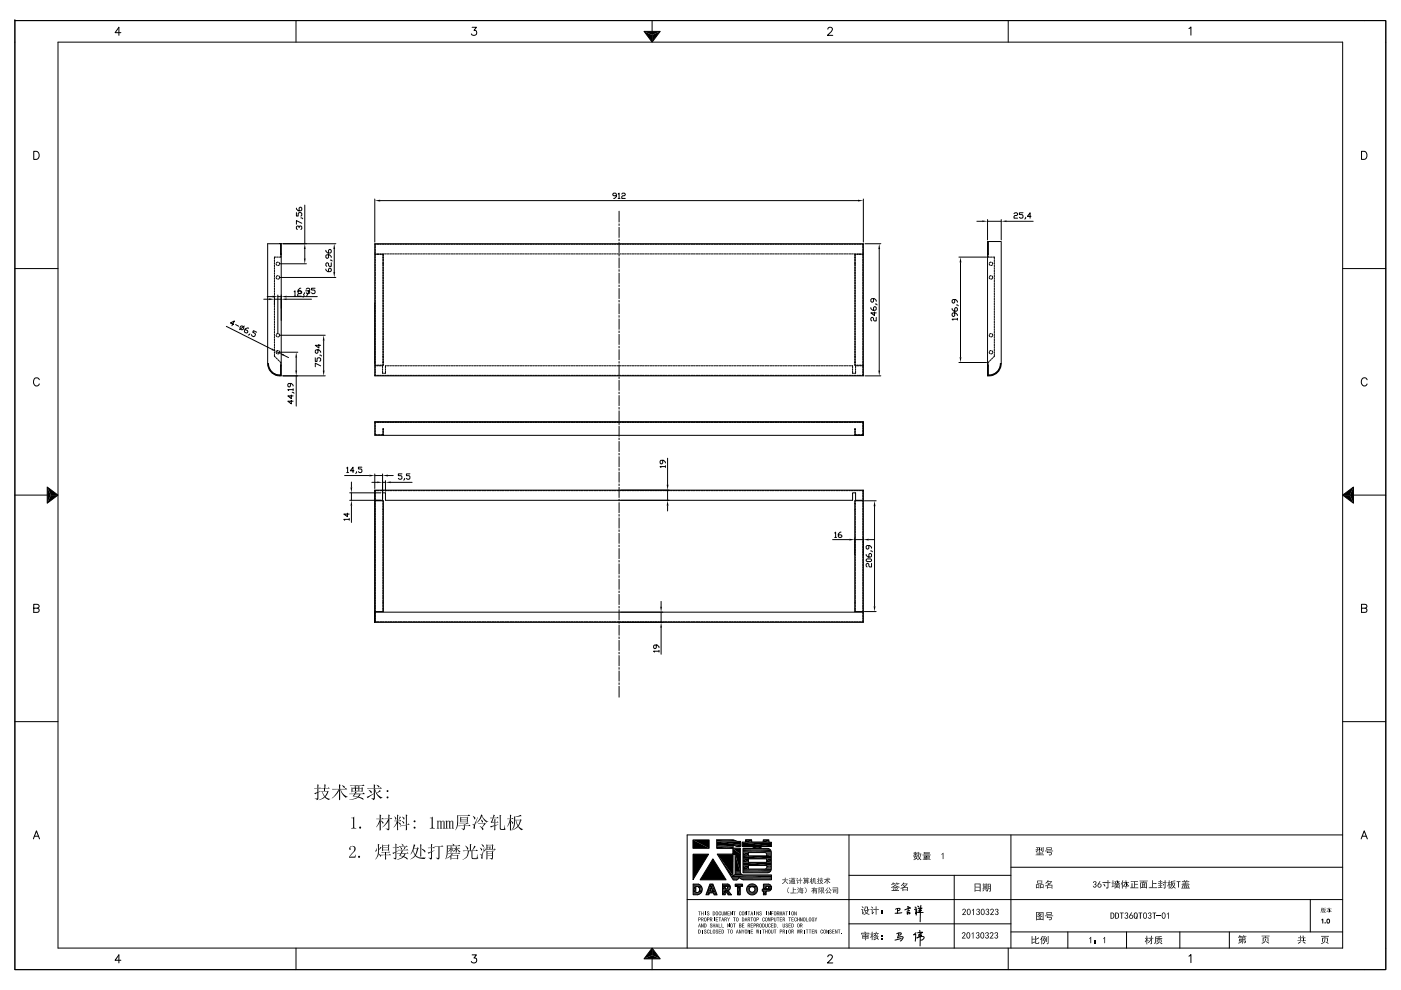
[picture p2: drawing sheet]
<svg xmlns="http://www.w3.org/2000/svg" width="297mm" height="210mm" viewBox="0 0 297 210" stroke-linecap="round" stroke-linejoin="round" font-family="sans-serif">
<g fill="#000">
<path d="M138.3 7.4l1.7-.7-1.7 2.2zM136.5 6.7h3.5l-1.7 .7zM136.5 6.7l1.8 .7v1.5zM64.4 54.8h.4l-.2 1.2zM64.6 51.7l.2 1.1h-.4zM70.9 51.7l.2 1.1h-.4zM70.7 57.7h.4l-.2 1.2zM79.5 42.6l1.1-.2v.3zM181.9 42.4l1.1 .2-1.1 .1zM186.4 51.7l.2 1.1h-.4zM203.6 54.5l.2 1.2h-.3zM208.3 46.7l1.1 .2-1.1 .2z"/>
<path d="M212.3 46.9l1.1-.2v.4zM57.1 63.3l1.1 .2-1.1 .2zM57.7 73.9l1 .7-1.1-.3zM57.8 62.7l1.1 .2-1.1 .2zM59.1 74.8l1.1 .4-.1 .3zM59.6 62.9l1.2-.2v.4zM59.6 63.5l1.2-.2v.4zM62.8 74.7l.2 1.1h-.4zM62.6 78.6h.4l-.2 1.1zM68.6 71.1l.2 1.1h-.4zM68.4 78.6h.4l-.2 1.1zM186.2 78.6h.4l-.2 1.1z"/>
<path d="M203.5 75.8h.3l-.2 1.1zM10.8 105h1.5l-2.3 1.7zM10 103.3l.8 1.7-.8 1.7zM10 103.3l2.3 1.7h-1.5zM74.3 103.4h.4l-.2 1.1zM74.5 106.1l.2 1.2h-.4zM78.3 100.7l1.2 .2-1.2 .2zM80 102.1l1.1 .2-1.1 .2zM81.1 100.9l1.2-.2v.4zM81.7 102.3l1.2-.2v.4zM141.5 106.1l.2 1.2h-.3zM141.4 102.8h.3l-.2 1.2z"/>
<path d="M180.1 114.3l1.1 .2-1.1 .1zM183 114.5l1.2-.2v.3zM185.4 106.2l.2 1.2h-.4zM284.7 105l2.3-1.7-.8 1.7zM287 103.3v3.4l-.8-1.7zM284.7 105h1.5l.8 1.7zM140 128.7h.4l-.2 1.1zM140.2 132l.2 1.1h-.4zM185.2 128.6h.4l-.2 1.1zM67.3 167.2h.2v.7l-.2 .1zM78.7 169.3h.4zM81.2 179.2h1.1l.1-.1 .2 .2z"/>
<path d="M83.8 179.9h.2v.7l-.2 .1zM91.4 179.9h.2v.7h-.2zM94.7 179.2l.2 .2h1.3h-1.5zM96.9 172.8l.3 .2h-.3zM97.6 173.2l.2 .1-.2 .1zM103.1 179.1l.2 .1h-.2zM104.8 174.5h.2v.5l-.2 .1zM105 174.4h.3l.2-.2 .2 .3zM146.9 178.1l3.4 1.8h-3.4zM146.9 178.1h3.4v1.8zM152 178.5l5 .7h-5zM152 178.5h5v.7z"/>
<path d="M155.4 179.9l1.6 .1zM155.4 180l1.6 1.2h-1.6zM155.4 180h1.6v1.2zM155.4 179.2l1.6 .3h-.8zM155.4 179.2h1.6v.3zM157.4 178.6l6.2 .9h-6.2zM157.4 178.6h6.2v.9zM158.1 178.1l1.3 .5h-1.3zM158.1 178.1h1.3v.5zM159.7 179.5l1.7 .4h-1.7zM159.7 179.5h1.7v.4zM161.8 178.1l1.2 .5h-1.2z"/>
<path d="M161.8 178.1h1.2v.5zM103.1 180.4l.2 .1-.2 .1zM146.9 181.2h3.3l-3.3 5.4zM147 187.5l1.4 .1h-1.4zM147 187.5l1.4 .1zM147 187.6l1.6 .3h-1.6zM147 187.6h1.4l.2 .3zM147 187.9l1.7 .1h-1.7zM147 187.9h1.6l.1 .1zM147 188l.5 1.3h-.5zM147 188h.5v1.3zM147 189.3h1.7z"/>
<path d="M147 189.3l1.5 .2h-1.5zM147 189.3h1.7l-.2 .2zM147 189.5l1.2 .2h-1.2zM147 189.5h1.5l-.3 .2zM147 189.7l.9 .1zM147 189.7h1.2zM147.9 188l.9 .1zM148.1 188.1h.7zM148.1 188.1l.7 .2h-.6zM148.1 188.1h.7v.2zM147.9 189.3h.8zM148.1 189.2h.7z"/>
<path d="M148.2 188.3l.7 .1h-.6zM148.2 188.3h.6l.1 .1zM148.2 189h.6zM148.2 189l.6 .2h-.7zM148.2 189h.6v.2zM148.3 188.4l.6 .1zM148.3 188.5l.6 .1h-.6zM148.3 188.5h.6v.1zM148.3 188.7l.6 .2h-.6zM148.3 188.7h.6v.2zM148.3 188.9l.5 .1h-.6zM148.3 188.9h.6l-.1 .1z"/>
<path d="M148.3 188.6l.6 .1zM148.8 195.9l.2 .8zM148.9 195.1l.3 .3zM149.8 189.4l.5 .4h-.6zM149.8 189.4h.6l-.1 .4zM150 189h1.7l.2 .4zM150.2 188.2l.4 .8h-.6zM150.2 188.2h.7l-.3 .8zM150.5 187.5l.9 .7h-1.2zM150.5 187.5h.7l.2 .7zM150.7 195.1l.3 .3zM150.9 188.2l.8 .8h-.6z"/>
<path d="M150.9 188.2h.5l.3 .8zM151.2 182.2l2.7 4.4h-5.5zM151.3 189.4l.7 .4h-.6zM151.3 189.4h.6l.1 .4zM152.1 181.2l3.3 4.5h-.5zM152.1 181.2h3.3v4.5zM153.2 187.5l1.3 .1zM153.2 187.6l1.5 .1h-1.5zM153.2 187.6h1.3l.2 .1zM153.2 187.7l1.6 .2h-1.6zM153.2 187.7h1.5l.1 .2zM153.2 187.9h1.6z"/>
<path d="M153.2 187.9l.6 .7h-.6zM153.2 187.9h.6v.7zM153.2 188.6h1.5zM153.2 188.6h1.6zM153.2 188.6l1.4 .2h-1.4zM153.2 188.6h1.5l-.1 .2zM153.2 188.8l1.2 .1h-1.2zM153.2 188.8h1.4l-.2 .1zM153.2 188.9l.6 .9h-.6zM153.2 188.9h.6v.9zM153.7 193.3l.1 .8zM153.8 188.9h.6z"/>
<path d="M153.8 188.9l1.3 .9h-.7zM153.8 188.9h.6l.7 .9zM153.8 195.1l.3 .3zM154 187.9l.8 .1zM154.1 193.3l-.1 .8zM154.2 188l.7 .2h-.6zM154.2 188h.6l.1 .2zM154 188.6h.8zM154.2 188.5h.6zM154.2 188.4l.6 .1zM154.2 188.4h.6zM154.3 188.2h.6z"/>
<path d="M154.3 188.2l.6 .1h-.6zM154.3 188.2h.6v.1zM154.3 188.3l.5 .1zM154.3 188.3h.6zM154.2 194.6h.1l.1 .5zM154.3 195.9l.3 .8zM155 193.3l.2 .8zM155.2 186.1l1.5 .1zM155.2 186.2l1.3 .2h-1.2zM155.2 186.2h1.5l-.2 .2zM155.3 186.4l1.1 .1h-1zM155.3 186.4h1.2l-.1 .1z"/>
<path d="M155.4 181.2h1.6zM155.4 186.5l.7 .2zM155.4 186.5h1zM155.7 185.6h1.9zM155.8 185.6h1.8zM155.9 181.2l1.1 3.7h-1.1zM155.9 181.2h1.1v3.7zM155.9 184.9l1.1 .2h-1.1zM155.9 184.9h1.1v.2zM155.9 185.1l1.2 .2h-1.2zM155.9 185.1h1.1l.1 .2zM155.9 185.3l1.3 .1h-1.3z"/>
<path d="M155.9 185.3h1.2l.1 .1zM155.9 185.4h1.3zM155.9 185.4l1.5 .2h-1.6zM155.9 185.4l1.5 .2zM155.9 187.5l1.5 .5h-1.5zM155.9 187.5h1.5v.5zM155.9 188h1.1zM156.4 188l.6 1.8h-.6zM156.4 188h.6v1.8zM156.8 197.2l.3 .8zM157.3 197.2l.2 .4zM157.5 180.8l1.2 .7h-1.2z"/>
<path d="M157.5 180.8h1.2v.7zM157.5 181.5l6 .7h-6zM157.5 181.5h6v.7zM157.5 182.2l1.2 .7h-1.2zM157.5 182.2h1.2v.7zM157.5 182.9l6 .7h-6zM157.5 182.9h6v.7zM157.5 183.6l1.2 .7h-1.2zM157.5 183.6h1.2v.7zM158 193.3l.3 .8zM158.3 188.6l.6 .3h-.6zM158.3 188.6h.6v.3z"/>
<path d="M158.3 188.3l.6 .1zM158.3 188.3h.7zM158.3 188.4l.6 .2h-.6zM158.3 188.4h.6v.2zM158.3 188.9h.7zM158.3 188.9l.7 .2h-.6zM158.3 188.9h.7v.2zM158.4 188.2l.6 .1h-.7zM158.4 188.2h.6v.1zM158.4 189.1l.8 .1h-.8zM158.4 189.1l.8 .1zM158.4 188.1l.6 .1h-.6z"/>
<path d="M158.4 188.1h.8l-.2 .1zM158.4 189.2h1zM158.5 188.1h.9zM158.5 188.1h1zM158.5 188.1h.7zM158.5 189.2l1 .1zM158.5 189.3l1.8 .2h-1.7zM158.6 187.8h1.7l.2 .3zM158.6 189.5l1.4 .2h-1.1zM158.6 189.5h1.7l-.3 .2zM158.6 197.2l.3 .8zM158.8 196.3l.3 .4z"/>
<path d="M158.8 195.1l.3 .3zM158.6 187.8l.3-.2 1.4 .2zM158.9 187.6h1.1l.3 .2zM158.9 189.7l.9 .1zM158.9 189.7h1.1l-.2 .1zM158.9 187.6l.3-.1 .8 .1zM159.2 187.5l.8 .1zM159.2 189.8h.6zM159.2 187.5h.6zM159.5 188.1h1zM159.5 189.3h1zM159.5 189.2h1z"/>
<path d="M159.7 188.1l.8 .1zM159.7 188.1h.8v.1zM159.7 189.2h.8zM159.9 188.2l.7 .1h-.6zM159.9 188.2h.6l.1 .1zM159.7 189.2l.2-.1 .6 .1zM159.9 189.1h.6v.1zM160 188.3l.6 .1zM160 188.9l.5 .2h-.6zM160 188.9h.6l-.1 .2zM160 188.4l.6 .2h-.5zM160 188.4h.6v.2z"/>
<path d="M160 188.9h.6zM160.1 188.6l.5 .3h-.6zM160.1 188.6h.5v.3zM160.3 197.2l.1 .8zM160.5 193.3l.3 .8zM160.7 197.2v.8zM160.6 196.3l.3 .4zM161.6 188.6l1.8 .2h-1.8zM161.6 188.6h1.9l-.1 .2zM161.6 188.8l1.7 .1h-1.7zM161.6 188.8h1.8l-.1 .1zM161.6 188.9l1.5 .1z"/>
<path d="M161.6 188.9h1.7zM161.6 189h.8zM161.9 187.5l1.2 .1zM161.9 187.6l1.4 .1h-1.4zM161.9 187.6h1.2l.2 .1zM161.9 187.7l1.6 .2h-1.6zM161.9 187.7h1.4l.2 .2zM161.9 187.9l1.6 .1h-1.6zM161.9 187.9h1.6v.1zM161.9 188l.5 .6h-.5zM161.9 188h.5v.6zM161.9 188.6h1.6z"/>
<path d="M161.9 189l.5 .8h-.5zM161.9 189h.5v.8zM162.2 180.8l1.3 .1zM162.2 184.3h1.3zM162.3 180.9l1.2 .1zM162.3 184.3h1.2zM162.4 181l1.1 .1h-1zM162.4 181h1.1v.1zM162.5 184.2l1 .1zM162.5 181.1l1 .1h-.9zM162.5 181.1h1v.1zM162.5 182.2l1 .7h-1z"/>
<path d="M162.5 182.2h1v.7zM162.5 184.1l1 .1h-1zM162.5 184.1h1v.1zM162.6 181.2l.9 .3h-.9zM162.6 181.2h.9v.3zM162.6 183.6l.9 .3h-.9zM162.6 183.6h.9v.3zM162.6 183.9l.9 .2h-1zM162.6 183.9h.9v.2zM162.8 188l.8 .1zM162.7 188.6h.8zM162.8 188.5h.8z"/>
<path d="M162.9 188.5h.7zM162.9 188.1h.7zM162.9 188.1l.7 .1h-.6zM162.9 188.1h.7v.1zM163 193.3l.2 .8zM163 188.2l.6 .1zM163 188.3l.6 .1zM163 188.3h.6zM163 188.4l.6 .1h-.7zM163 188.4h.6v.1zM163 194.6l.1 .8zM163.4 194.6l-.1 .8z"/>
<path d="M165 193.8l.2 .3zM165.5 193.3v.8zM165.8 193.3l-.1 .8zM166.2 195.1l.3 .3zM166.2 197.6l.3 .4zM168 197.6l.3 .4zM168.5 193.3l.3 .8zM169 197.2l.1 .8zM169.3 197.2l.1 .8zM169.8 194.6l.2 .8zM169.9 196.3l.3 .4zM169.9 197.6l.3 .4z"/>
<path d="M172.7 194.6l.2 .5zM172.8 197.2l.3 .8zM175.3 197.2l.3 .8zM177.2 197.2l.2 .8zM184.1 192.8h.2zM221.3 198.6h.4v.2h-.4zM235.9 187.2h.3v.2zM241 194.8h.2l-.2 .2zM138.3 201.1l1.7 2.3-1.7-.8zM136.5 203.4l1.8-.8 1.7 .8zM138.3 201.1v1.5l-1.8 .8z"/>
<path d="M66.7 169.3l.5 .1z" fill-rule="evenodd"/>
<path d="M66.6 168.2h.7l-.5 .3z" fill-rule="evenodd"/>
<path d="M67.3 166.3l.3 .2-.1 .1v.6h-.2z" fill-rule="evenodd"/>
<path d="M66.6 167.2h1.1l.1-.2 .3 .2-1.4 .1z" fill-rule="evenodd"/>
<path d="M66.9 168.2l1.2-.4-.6 .3v1.3l-.3 .3-.5-.3 .6-.1v-1.1z" fill-rule="evenodd"/>
<path d="M68.3 167.9l.6 1h-.2z" fill-rule="evenodd"/>
<path d="M67.6 169.7l1-.6h.3z" fill-rule="evenodd"/>
<path d="M68.8 166.3l.3 .2-.1 .1v.6h-.2z" fill-rule="evenodd"/>
<path d="M68.1 167.9h1.3l.1-.2 .2 .2-1.5 .1z" fill-rule="evenodd"/>
<path d="M68.1 167.2h1.4l.2-.2 .2 .2-1.7 .1z" fill-rule="evenodd"/>
<path d="M69.4 167.9h.3l-.7 1.1 1 .5-.3 .2-.8-.6h-.3l.1-.2a.77 .77 0 0 0 .7-.9z" fill-rule="evenodd"/>
<path d="M71.6 167.7h.3a3.3 3.3 0 0 1-1.6 1.6l.7-.6z" fill-rule="evenodd"/>
<path d="M71.9 166.3l.4 .2-.2 .1v.7h-.2z" fill-rule="evenodd"/>
<path d="M71.8 167.4h.3v2.2l-.2 .1v-2h-.3z" fill-rule="evenodd"/>
<path d="M72.2 167.4a2.84 2.84 0 0 0 1.5 1.6l-.4 .2-.3-.3-.5-.7z" fill-rule="evenodd"/>
<path d="M72.5 166.6a.4 .4 0 0 1 .4 .1 .4 .4 0 0 1 .1 .5z" fill-rule="evenodd"/>
<path d="M70.4 167.3h2.7l.2-.2 .3 .3-3.1 .1z" fill-rule="evenodd"/>
<path d="M74.3 179.6l.4-.1-.4 .2 .1 .5a.26 .26 0 0 1-.4-.1 .26 .26 0 0 1 .1-.3z" fill-rule="evenodd"/>
<path d="M74.5 167l.2 .1h1.5h-1.7z" fill-rule="evenodd"/>
<path d="M74.5 167.8h2.2h-2l-.2 .2z" fill-rule="evenodd"/>
<path d="M74.5 167.2h1.5h-1.3v.6l2.2 .1-.2 .1v-.2h-2.2z" fill-rule="evenodd"/>
<path d="M74.4 179.5a.68 .68 0 0 1 .9 .2 .68 .68 0 0 1-.1 .9l-1.2 1.1 .1-.1a2.46 2.46 0 0 0 1-1.7l-.1-.3z" fill-rule="evenodd"/>
<path d="M75.1 168.4h1.1h-.9l-.3 .5 .9 .1-1.1-.1z" fill-rule="evenodd"/>
<path d="M74.5 173.4l.6-.2v2.3l.4 .2h-1l.4-.2v-1.8z" fill-rule="evenodd"/>
<path d="M75.2 166.7h.8h-.6v.4h-.2z" fill-rule="evenodd"/>
<path d="M75.3 167.9l.3 .1-.2 .3h-.3z" fill-rule="evenodd"/>
<path d="M74.1 169.6l1.9-.5-1.1 .5z" fill-rule="evenodd"/>
<path d="M75.2 167.8h.8v-.6h.7h-.5v.6z" fill-rule="evenodd"/>
<path d="M74.7 167.1h1.3v-.4h-.8h1v.4z" fill-rule="evenodd"/>
<path d="M75.1 168.4h1.4l-.4 .6h.1a.83 .83 0 0 1 .8 .6l-1.8-.6h.7l.3-.6z" fill-rule="evenodd"/>
<path d="M74.5 167.1h2.1l.2-.1 .2 .2-.1 .6h-2.2h2v-.6z" fill-rule="evenodd"/>
<path d="M74.2 166.6h2.6l.2-.2 .3 .3h-3z" fill-rule="evenodd"/>
<path d="M74 168.3h2.8l.3-.2 .3 .3-3.3 .1z" fill-rule="evenodd"/>
<path d="M78.2 167.5l.1 .1a.43 .43 0 0 1 .4 .2 .43 .43 0 0 1 0 .4z" fill-rule="evenodd"/>
<path d="M77.7 169l1.5-.6-1.2 .9z" fill-rule="evenodd"/>
<path d="M79.2 166.3l.4 .2-.1 .7h-.3z" fill-rule="evenodd"/>
<path d="M79.2 167.3h.3v.1v1.9l-.1 .3-.3 .1-.4-.3 .5-.2v-.8h-.1l.1-.1z" fill-rule="evenodd"/>
<path d="M79.5 167.4l.7 1.2 .9 .5-.3 .3a2.32 2.32 0 0 1-1.3-2z" fill-rule="evenodd"/>
<path d="M79.8 166.5l.6 .3-.1 .3z" fill-rule="evenodd"/>
<path d="M79.8 179.9l.1 .5-.3 .2z" fill-rule="evenodd"/>
<path d="M80.1 179l.4 .2-.2 .1v.9h.2l-.2 .1a.81 .81 0 0 0 .5 1.1l-.1 .3-.4-.5h-.2z" fill-rule="evenodd"/>
<path d="M80.3 174.4h.2l-.1 .3-.6 .8z" fill-rule="evenodd"/>
<path d="M80.4 174.1h.3v2l-.2 .1v-1.8h-.2z" fill-rule="evenodd"/>
<path d="M80.5 172.7l.4 .2-.2 .1v.7h-.2z" fill-rule="evenodd"/>
<path d="M79.9 168.2l.6-.6 .3 .2z" fill-rule="evenodd"/>
<path d="M80.7 179.6l.2 .2-.6 .4z" fill-rule="evenodd"/>
<path d="M77.8 167.2h2.7l.2-.2 .3 .3h-3z" fill-rule="evenodd"/>
<path d="M80.5 173.7h.2v.3l.6 .4v.2l-.2 .1a.74 .74 0 0 0-.7-.6z" fill-rule="evenodd"/>
<path d="M81 179.8l1.3 .1h-1.1v.3l1.3 .1h-1.3l-.2 .3z" fill-rule="evenodd"/>
<path d="M81 179.3h1.3h-1.1v.5h1.3v.5l-1.3-.1h1.1v-.3l-1.3-.1z" fill-rule="evenodd"/>
<path d="M81 179.1l1.6 .2-.1 .5h-1.3h1.1v-.5h-1.3z" fill-rule="evenodd"/>
<path d="M79.7 173.7h1.3l.2-.2 .2 .2z" fill-rule="evenodd"/>
<path d="M81.8 175.7l.8 .2-.4 .2z" fill-rule="evenodd"/>
<path d="M82.1 174.1l.2 .1-.2 .4-1 .9z" fill-rule="evenodd"/>
<path d="M82 169h.3v.3h-.3z" fill-rule="evenodd"/>
<path d="M82.1 167.6l.3 .1-.1 .3-.3-.1z" fill-rule="evenodd"/>
<path d="M82.3 172.7l.4 .2-.1 .1v.6h-.3z" fill-rule="evenodd"/>
<path d="M82.3 173.7h.2v2.1h-.3l.1-.1v-1.5l-.2-.1z" fill-rule="evenodd"/>
<path d="M81.5 173.6h1.2l.2-.1 .3 .2-1.6 .1z" fill-rule="evenodd"/>
<path d="M83.6 173.2a.42 .42 0 0 1 .3 .6z" fill-rule="evenodd"/>
<path d="M83.8 178.9l.3 .2-.1 .7h-.2z" fill-rule="evenodd"/>
<path d="M84 174.5l.2 .1-.7 .9z" fill-rule="evenodd"/>
<path d="M84.2 172.8l.3 .1-.1 .1v1.1h-.2z" fill-rule="evenodd"/>
<path d="M83.2 179.8h1l.2-.2 .2 .3z" fill-rule="evenodd"/>
<path d="M84.2 174.2h.2l.1 .2-.1 1.6-.2 .1v-1.6h-.2z" fill-rule="evenodd"/>
<path d="M84.4 174.5l.5 .1v.3z" fill-rule="evenodd"/>
<path d="M84.8 173.2l.2 .1-.5 .6z" fill-rule="evenodd"/>
<path d="M84.8 179.7l.4 .2-.1 .3z" fill-rule="evenodd"/>
<path d="M83.5 174.1h1.2l.2-.2 .2 .3z" fill-rule="evenodd"/>
<path d="M85.1 179l.4 .2-.1 .3z" fill-rule="evenodd"/>
<path d="M85.2 174.2l.4 .1v.4z" fill-rule="evenodd"/>
<path d="M85.3 173.2l.4 .3-.1 .3z" fill-rule="evenodd"/>
<path d="M85.8 179.6l.3 .2-.6 .5z" fill-rule="evenodd"/>
<path d="M86 172.7l.4 .2-.1 .1v1.9h-.2z" fill-rule="evenodd"/>
<path d="M84.5 179.5h1.5l.2-.1 .3 .2h-1.9z" fill-rule="evenodd"/>
<path d="M86.1 175h.2v1l-.3 .1z" fill-rule="evenodd"/>
<path d="M84.7 175.2l1.8-.3 .1-.2 .3 .2-2 .4z" fill-rule="evenodd"/>
<path d="M87.7 179.1l.4 .1-.3 .7h-.2z" fill-rule="evenodd"/>
<path d="M87.6 179.9h.8l.2-.2 .2 .2h-1l-.1 .5-.6 .8z" fill-rule="evenodd"/>
<path d="M88.4 179.9h.4l-.6 1.5 .7 .4 1 .1h-1.4l-.7-.3z" fill-rule="evenodd"/>
<path d="M89.1 179l.3 .2-.1 .1v.7h.2l-.2 .1v1.5l-.2 .1z" fill-rule="evenodd"/>
<path d="M91.4 179l.3 .1-.1 .7h-.2z" fill-rule="evenodd"/>
<path d="M91.1 173.4l.7-.2v2.2l.4 .3h-1.1l.4-.2v-1.9z" fill-rule="evenodd"/>
<path d="M90.7 179.8h1.1l.2-.2 .2 .3z" fill-rule="evenodd"/>
<path d="M92.6 174.1l.3-.1 .1 .3-.1 1.2 .2 .2h-.5l.2-.2v-1.2z" fill-rule="evenodd"/>
<path d="M93 174.2h.3z" fill-rule="evenodd"/>
<path d="M93 179.6h.2v2.4l-.4 .3-.4-.3 .6-.1z" fill-rule="evenodd"/>
<path d="M93 174.2l.4-.1 .2 .2z" fill-rule="evenodd"/>
<path d="M92.1 179.5h1.5l.1-.2 .3 .3z" fill-rule="evenodd"/>
<path d="M93.4 174.3l.4-.2 .4 .1h-.4l-.2 .2v1.1l.1 .2h-.4l.1-.2z" fill-rule="evenodd"/>
<path d="M93.9 174.2h.3v.1l.1 1.2 .1 .2h-.5l.1-.2v-1.2z" fill-rule="evenodd"/>
<path d="M94.4 174.1l.4-.1v1.5l.2 .2h-.6l.2-.2v-1.3z" fill-rule="evenodd"/>
<path d="M94.9 174.2h.2l-.3 .1z" fill-rule="evenodd"/>
<path d="M94.9 174.2l.3-.1 .2 .2z" fill-rule="evenodd"/>
<path d="M95.5 179.5l.3 .1-.1 .3h-.2z" fill-rule="evenodd"/>
<path d="M95.5 180l.3 .1-.1 .7-.2 .1z" fill-rule="evenodd"/>
<path d="M95.2 174.3h.2a.38 .38 0 0 1 .7-.1h-.5l-.1 .2v1.1l.1 .2h-.5l.1-.2z" fill-rule="evenodd"/>
<path d="M94.9 179.4h1.2l-.2-.4 .4 .2-.1 .2z" fill-rule="evenodd"/>
<path d="M95 179.9h.9l.1-.1 .2 .2h-1.1z" fill-rule="evenodd"/>
<path d="M95.8 174.2h.3v.1v1.2l.1 .2h-.4l.1-.2v-1.1z" fill-rule="evenodd"/>
<path d="M96.5 180h.3v.8l-.2 .1z" fill-rule="evenodd"/>
<path d="M96.6 179.5l.3 .1-.1 .3h-.2z" fill-rule="evenodd"/>
<path d="M96.6 180h.3l.7 .6-.2 .1-.6-.7z" fill-rule="evenodd"/>
<path d="M96.2 179.9h1l.1-.1 .2 .2h-1.2z" fill-rule="evenodd"/>
<path d="M94.7 179.4h2.5l.1-.2 .3 .3h-2.7a4.1 4.1 0 0 1-.5 2.8 6.1 6.1 0 0 0 .3-2.9z" fill-rule="evenodd"/>
<path d="M97.3 174.5l1.7 .1-1.5 .1z" fill-rule="evenodd"/>
<path d="M97.6 174.2h1.4h-1.2l-.2 .2z" fill-rule="evenodd"/>
<path d="M97.8 175.7l.5 .1z" fill-rule="evenodd"/>
<path d="M98.3 174.8l.3 .1v.2h-.2z" fill-rule="evenodd"/>
<path d="M98.4 175.2h.2v.6l-.4 .3-.4-.3 .6-.1z" fill-rule="evenodd"/>
<path d="M98.6 179.4a.53 .53 0 0 1 .5 .8z" fill-rule="evenodd"/>
<path d="M97.6 173.4l1.5-.2 .2 .2h-1.5v.3h-.2z" fill-rule="evenodd"/>
<path d="M97.3 174.5h1.7l.2-.1 .2 .3-.8 .2 .4-.3z" fill-rule="evenodd"/>
<path d="M97.6 174.1h1.4v-.3l.2-.1v.6l-.2 .1v-.2z" fill-rule="evenodd"/>
<path d="M97.6 173.7h1.4v-.3h.3l-.1 .3-1.4 .1v.3h-.2z" fill-rule="evenodd"/>
<path d="M96.9 173h2.3l.2-.3 .3 .4h-2.6l-.1 2.2-.5 .8 .4-1.2z" fill-rule="evenodd"/>
<path d="M97.1 175.1h2.2l.2-.2 .3 .3h-2.5z" fill-rule="evenodd"/>
<path d="M99.6 179l.4 .1-.2 .2v1.1h-.2z" fill-rule="evenodd"/>
<path d="M100.1 174.8l.7 .1-.2 .9a.33 .33 0 0 1-.2-.3 .33 .33 0 0 1 .1-.3z" fill-rule="evenodd"/>
<path d="M100.2 173.1l.6 .3-.1 .4z" fill-rule="evenodd"/>
<path d="M100.6 179.4l.3 .2-.8 .8z" fill-rule="evenodd"/>
<path d="M101.3 173.3l-.5 1.6-.5-.1 .3-.1z" fill-rule="evenodd"/>
<path d="M101.7 175.2l.5 .3h-.3z" fill-rule="evenodd"/>
<path d="M101.7 179.8h.2a.36 .36 0 0 1 .3 .6z" fill-rule="evenodd"/>
<path d="M101.9 173.1h.3l-.3 .6-.9 .9z" fill-rule="evenodd"/>
<path d="M101.9 173.8l.3 .2a.27 .27 0 0 1 .2 .2 .27 .27 0 0 1-.1 .3z" fill-rule="evenodd"/>
<path d="M102 172.7l.4 .2-.2 .1a2.58 2.58 0 0 0 1.3 1.3h-.1a1.4 1.4 0 0 1-1.2-1.1l-.3-.1z" fill-rule="evenodd"/>
<path d="M102.1 179.1l.4 .2v.3z" fill-rule="evenodd"/>
<path d="M102.7 179.7l-.3 1.6h-.4a2.18 2.18 0 0 0 .7-1.6z" fill-rule="evenodd"/>
<path d="M101.3 174.7h1.3l.2-.2 .2 .2-1.5 .1z" fill-rule="evenodd"/>
<path d="M102.9 179.9v.2h1.6h-1.7z" fill-rule="evenodd"/>
<path d="M103 174.3h.4a.26 .26 0 0 1-.2 .2 .26 .26 0 0 1-.2-.2z" fill-rule="evenodd"/>
<path d="M102.6 174.7h.4l-.7 .8 .2 .4-.2 .2-.4-.6h.3z" fill-rule="evenodd"/>
<path d="M103.1 179.6l.8-.1 .2 .2h-.8v.4h-.2z" fill-rule="evenodd"/>
<path d="M103.8 179.7h.3l-.2 .4h-.1z" fill-rule="evenodd"/>
<path d="M103.9 175.3l.9-.1-.7 .3z" fill-rule="evenodd"/>
<path d="M103.1 179.2h1.2l.1-.1 .2 .2h-1.3v.3h-.2z" fill-rule="evenodd"/>
<path d="M102.9 180.1h1.4v-.8h.3l-.1 .1v.7z" fill-rule="evenodd"/>
<path d="M104.4 173.6l.2-.1-.3 .9 1.4 .1-1.5 .1-.2-.2z" fill-rule="evenodd"/>
<path d="M104.6 172.8l.4 .1-.3 .5h-.2z" fill-rule="evenodd"/>
<path d="M104.8 173.7l.4 .2-.2 .1v.4h-.7h.5z" fill-rule="evenodd"/>
<path d="M102.8 180.1h2l.1-.1 .2 .2h-2.2v.2l-.2 .2z" fill-rule="evenodd"/>
<path d="M103.9 173.4h1.4l.2-.1 .2 .2-1.7 .1z" fill-rule="evenodd"/>
<path d="M104.2 175.2l1.4-.3-.6 .2v1h-.2v-.9z" fill-rule="evenodd"/>
<path d="M105.9 172.8l.4 .2-.1 .1v2.6l.6 .1h-.8z" fill-rule="evenodd"/>
<path d="M106 175.9l.8-.1 .2-.7 .2 .7-.1 .2h-.9z" fill-rule="evenodd"/>
<path d="M107.9 174.3l.2 .1-.5 1z" fill-rule="evenodd"/>
<path d="M108 174.2h.3l.1 1.9-.3 .1v-1.8l-.2-.1z" fill-rule="evenodd"/>
<path d="M108.1 172.8l.3 .1-.1 .7h-.2z" fill-rule="evenodd"/>
<path d="M108.1 173.7h.2l.1 .4a.39 .39 0 0 1 .4 .6l-.5-.5h-.3z" fill-rule="evenodd"/>
<path d="M107.5 173.6h1l.2-.1 .2 .2-1.2 .1z" fill-rule="evenodd"/>
<path d="M109 173.1l.6 .2h-.4v.6l-.2 .1z" fill-rule="evenodd"/>
<path d="M109.4 174l.5 1.1h-.2z" fill-rule="evenodd"/>
<path d="M109.8 175.4l.2-.1 .9 .6-.3 .2z" fill-rule="evenodd"/>
<path d="M109.2 173.3l1.2-.5 .2 .3z" fill-rule="evenodd"/>
<path d="M109 174l1.3-.1 .1-.2 .2 .3h-1.4a2.08 2.08 0 0 1-.8 2.1v-.1a2.85 2.85 0 0 0 .6-2z" fill-rule="evenodd"/>
<path d="M110.3 174h.3l-.7 1.2 .1 .1-1.4 .8a1.38 1.38 0 0 0 1.1-1h.2z" fill-rule="evenodd"/>
<path d="M219.7 179.7l.6 .2h-.6z" fill-rule="evenodd"/>
<path d="M219.9 179.9h.1v.3h-.1z" fill-rule="evenodd"/>
<path d="M219.9 179.7h.7v.2z" fill-rule="evenodd"/>
<path d="M220.7 179.8h.2v.7h-.2z" fill-rule="evenodd"/>
<path d="M221.1 179.6h.1v1h-.2h.1z" fill-rule="evenodd"/>
<path d="M221.9 179.8h.9h-.8v.3l1 .2h-1.1z" fill-rule="evenodd"/>
<path d="M221.9 179.7h1.1v.5l-1-.1h.8v-.3z" fill-rule="evenodd"/>
<path d="M74 181.7h1.1l.3-.4v.6h-1.4z" fill-rule="evenodd"/>
<path d="M80.1 181.2h.2l-.1 .3-.7 .8z" fill-rule="evenodd"/>
<path d="M81.7 181.4h.2v.9l-.3 .1z" fill-rule="evenodd"/>
<path d="M80.8 180.7h1.5l.2-.1 .2 .2-1.7 .1z" fill-rule="evenodd"/>
<path d="M82.3 180.3l.2 .1-.2 .1z" fill-rule="evenodd"/>
<path d="M80.7 181.3h1.8l.2-.2 .2 .3h-2.1z" fill-rule="evenodd"/>
<path d="M83.4 181.9l.3 .1z" fill-rule="evenodd"/>
<path d="M83.2 180.9l.6-.1-.4 .4z" fill-rule="evenodd"/>
<path d="M83.5 180.8l1-.3-.5 .2v1.4l-.3 .2-.3-.3h.4v-1.2z" fill-rule="evenodd"/>
<path d="M84.9 181h.9h-.7l-.2 .5 .5 .1-.8-.1z" fill-rule="evenodd"/>
<path d="M85.2 180.3l.3 .2-.3 .4h-.2z" fill-rule="evenodd"/>
<path d="M85.6 181.8h.5l.3 .5z" fill-rule="evenodd"/>
<path d="M84.9 181h1.1l-.3 .7 .3 .1-1.9 .5 1.2-.5-.3-.2h.5l.3-.6z" fill-rule="evenodd"/>
<path d="M84.3 180.3h1.8l.2-.2 .3 .2z" fill-rule="evenodd"/>
<path d="M84.2 180.9h2l.2-.1 .2 .2z" fill-rule="evenodd"/>
<path d="M87.6 180.4l.5 .9h-.2z" fill-rule="evenodd"/>
<path d="M87 182.2l.8-.6h.3l-.5 .4z" fill-rule="evenodd"/>
<path d="M89.3 180.1a.69 .69 0 0 1 .8 .7z" fill-rule="evenodd"/>
<path d="M88.5 181.9l1.8 .1a.83 .83 0 0 1-1 .1z" fill-rule="evenodd"/>
<path d="M90.8 181.9l.4 .1z" fill-rule="evenodd"/>
<path d="M90.7 180.8h.7l-.5 .3z" fill-rule="evenodd"/>
<path d="M90.9 180.8l1.3-.4-.6 .3v1.4l-.3 .2-.5-.3h.6v-1.2z" fill-rule="evenodd"/>
<path d="M92.4 181.9l.4 .1z" fill-rule="evenodd"/>
<path d="M94.6 182.1l.7-.5h.2z" fill-rule="evenodd"/>
<path d="M95.4 180.1l.1 .1-.5 .5z" fill-rule="evenodd"/>
<path d="M95.3 181.6l1.6-.1h-1.2v.5h-.2v-.4z" fill-rule="evenodd"/>
<path d="M95.5 182.1h1.4h-1.2v.2h-.2z" fill-rule="evenodd"/>
<path d="M95.7 180.1l.4 .1v.3z" fill-rule="evenodd"/>
<path d="M95.8 181.1h.3l-.3 .3-.3 .1z" fill-rule="evenodd"/>
<path d="M96.5 180.2h.1l-.6 .6z" fill-rule="evenodd"/>
<path d="M95.4 181.5l1.5-.1 .1-.1 .2 .2-.1 .7-1.6-.1 1.4-.1v-.5z" fill-rule="evenodd"/>
<path d="M95 181h2.1l.2-.2 .3 .3h-2.5z" fill-rule="evenodd"/>
<path d="M99.2 180.5h.8h-.6a1.54 1.54 0 0 1-1.3 1.8l.9-.7z" fill-rule="evenodd"/>
<path d="M99.2 180.5h1v1.4l1.1 .2h-1.2l-.1-1.6z" fill-rule="evenodd"/>
<path d="M98.1 180.4h2.8l.2-.2 .2 .3-3.1 .1z" fill-rule="evenodd"/>
<path d="M101.1 181.2l.3 .8h-1h.6z" fill-rule="evenodd"/>
<path d="M101.7 181.2l.7 .1-.1 .9-.2-.1v-.7z" fill-rule="evenodd"/>
<path d="M103.1 181.5h1.2h-1v.7l-.2 .1z" fill-rule="evenodd"/>
<path d="M103.1 181h1.2h-1v.4l-.2 .1z" fill-rule="evenodd"/>
<path d="M103.8 182l.7 .1-.3 .2z" fill-rule="evenodd"/>
<path d="M103.1 180.6l1.2-.1 .1-.1 .2 .2h-1.3v.4h-.2z" fill-rule="evenodd"/>
<path d="M103.1 181h1.2v-.4h.3l-.1 .1v1.3h-.3l.1-.5h-1.2l1.2-.1v-.4z" fill-rule="evenodd"/>
<path d="M104.8 180.2h.3l-.4 .3z" fill-rule="evenodd"/>
<path d="M148 197.2l.5 .1h-.3v.6l.2 .1h-.4z" fill-rule="evenodd"/>
<path d="M148.1 194.6l.4 .1h-.3v.3h.3l-.3 .1v.3z" fill-rule="evenodd"/>
<path d="M148.3 195.9l-.1 .5 .2 .1h-.2l-.2 .2z" fill-rule="evenodd"/>
<path d="M148.4 195.9l.2 .8-.4-.3h.2z" fill-rule="evenodd"/>
<path d="M148.2 197.3h.3l-.1 .6h-.2l.2-.2v-.4z" fill-rule="evenodd"/>
<path d="M148.3 194.7h.2v.3h-.3h.2v-.3z" fill-rule="evenodd"/>
<path d="M148 193.3h.5l-.1 .1v.7l-.1-.7z" fill-rule="evenodd"/>
<path d="M148.7 193.3l.1 .4h.3h-.3v.4z" fill-rule="evenodd"/>
<path d="M148.7 195.9h.1v.8h-.1z" fill-rule="evenodd"/>
<path d="M148.7 194.6l.4 .1h-.3v.3h.3l-.3 .1v.3z" fill-rule="evenodd"/>
<path d="M148.9 194.7h.2v.3h-.3l.3-.1z" fill-rule="evenodd"/>
<path d="M149.1 193.3l.1 .8-.1-.4h-.3h.3z" fill-rule="evenodd"/>
<path d="M149.1 195.9l.1 .8h-.2z" fill-rule="evenodd"/>
<path d="M149.3 197.7l.2 .2h-.2z" fill-rule="evenodd"/>
<path d="M149.3 195.9l.4 .1h-.3v.6l.2 .1h-.3z" fill-rule="evenodd"/>
<path d="M149.3 197.3h.4l-.3 .1 .4 .3-.2 .3-.3-.1 .4-.1-.4-.3z" fill-rule="evenodd"/>
<path d="M149.4 194.6l.3 .1-.3 .1v.4l.1 .2-.2-.2z" fill-rule="evenodd"/>
<path d="M149.4 196h.4l-.1 .6h-.3l.3-.1-.1-.4z" fill-rule="evenodd"/>
<path d="M149.5 194.7l.3 .1-.2 .6h-.2l.3-.2z" fill-rule="evenodd"/>
<path d="M149.5 197.3h.2l.1 .1z" fill-rule="evenodd"/>
<path d="M150 197.3h.2l-.2 .1 .2 .5-.3-.1z" fill-rule="evenodd"/>
<path d="M149.9 193.9l.3 .2h-.3z" fill-rule="evenodd"/>
<path d="M149.9 193.4h.4h-.3l.1 .2a.26 .26 0 0 1 .3 .2 .26 .26 0 0 1-.1 .3h-.4h.3a.2 .2 0 0 0 0-.3 .2 .2 0 0 0-.2-.1z" fill-rule="evenodd"/>
<path d="M149.9 194.6l.5 .1h-.4v.3h.4l-.4 .1v.3h-.1z" fill-rule="evenodd"/>
<path d="M150 197.3l.3-.1 .1 .3z" fill-rule="evenodd"/>
<path d="M150.2 193.4l.2 .1z" fill-rule="evenodd"/>
<path d="M150.1 194.7h.3v.3h-.4l.3-.1z" fill-rule="evenodd"/>
<path d="M150 197.9h.2l.2-.2-.1 .3z" fill-rule="evenodd"/>
<path d="M150.5 196.5l.3 .1h-.2z" fill-rule="evenodd"/>
<path d="M150.5 197.2h.1v.7l.4 .1h-.5z" fill-rule="evenodd"/>
<path d="M150.5 194.6l.5 .1h-.4v.3h.4l-.4 .1v.3z" fill-rule="evenodd"/>
<path d="M150.6 195.9l.4 .1-.4 .1 .4 .3-.1 .3-.3-.1 .3-.1-.3-.3z" fill-rule="evenodd"/>
<path d="M150.8 196l.2 .1z" fill-rule="evenodd"/>
<path d="M150.7 194.7h.3v.3h-.4l.3-.1z" fill-rule="evenodd"/>
<path d="M151.1 195.9l.1 .3 .3 .1h-.3v.4z" fill-rule="evenodd"/>
<path d="M151.1 193.3l.5 .1h-.4v.6l.3 .1h-.4z" fill-rule="evenodd"/>
<path d="M151.2 197.2l.4 .1-.4 .1 .2 .5-.3-.1z" fill-rule="evenodd"/>
<path d="M151.3 193.4l.3 .1-.1 .6-.3-.1 .3-.2v-.3z" fill-rule="evenodd"/>
<path d="M151.4 197.3h.2l.1 .2-.2 .5-.3-.1 .3-.1v-.4z" fill-rule="evenodd"/>
<path d="M151.5 195.9h.1v.8h-.1v-.4l-.3-.1h.3z" fill-rule="evenodd"/>
<path d="M151.7 197.7l.3 .2h-.2z" fill-rule="evenodd"/>
<path d="M151.8 193.4h.4l-.3 .1 .1 .6-.3-.2z" fill-rule="evenodd"/>
<path d="M151.9 197.2h.3l-.3 .1 .4 .4-.2 .3-.3-.1 .3-.1-.3-.4z" fill-rule="evenodd"/>
<path d="M152 195.9l-.1 .5 .2 .1h-.2l-.2 .2z" fill-rule="evenodd"/>
<path d="M152 195.9l.3 .8-.4-.3h.2z" fill-rule="evenodd"/>
<path d="M152 193.4a.37 .37 0 0 1 .3 .4 .37 .37 0 0 1-.4 .3h-.1l.3-.2z" fill-rule="evenodd"/>
<path d="M152 197.3l.2 .1z" fill-rule="evenodd"/>
<path d="M151.8 194.6h.4l-.3 .1v.3h.3h-.3v.3l.4 .1h-.5z" fill-rule="evenodd"/>
<path d="M152.4 193.4h.2l-.1 .3 .1 .4h-.2v-.2z" fill-rule="evenodd"/>
<path d="M152.4 195.9l.1 .7 .4 .1h-.5z" fill-rule="evenodd"/>
<path d="M152.5 193.3h.3l.1 .3z" fill-rule="evenodd"/>
<path d="M152.4 197.2h.4l-.3 .1v.2h.3l-.3 .1v.3l.4 .1h-.5z" fill-rule="evenodd"/>
<path d="M152.4 194.6h.5l-.2 .1v.7l-.1-.7z" fill-rule="evenodd"/>
<path d="M152.4 194.1l.3-.1 .2-.2-.1 .3z" fill-rule="evenodd"/>
<path d="M153 193.3l.1 .7 .3 .1h-.1l-.3-.1z" fill-rule="evenodd"/>
<path d="M153 195.9l.1 .7 .4 .1h-.5z" fill-rule="evenodd"/>
<path d="M153 197.2l.4 .1h-.3v.6l.2 .1h-.3z" fill-rule="evenodd"/>
<path d="M153.2 194.6v.5l.1 .1h-.2l-.1 .2z" fill-rule="evenodd"/>
<path d="M153.3 194.6l.2 .8-.3-.3h.1z" fill-rule="evenodd"/>
<path d="M153.1 197.3l.4 .1-.1 .5h-.3l.3-.2v-.3z" fill-rule="evenodd"/>
<path d="M153.4 193.3l.1 .7-.3 .1 .2-.1z" fill-rule="evenodd"/>
<path d="M153.6 193.3h.1v.8z" fill-rule="evenodd"/>
<path d="M153.6 194.6l.5 .1h-.4v.3h.4l-.4 .1v.3z" fill-rule="evenodd"/>
<path d="M153.8 194.7h.3v.3h-.4l.3-.1z" fill-rule="evenodd"/>
<path d="M154 193.3h.1l-.3 .8z" fill-rule="evenodd"/>
<path d="M154.2 195.9l.1 .8z" fill-rule="evenodd"/>
<path d="M154.2 193.3h.5l-.4 .1v.3h.4h-.4v.3l.4 .1h-.5z" fill-rule="evenodd"/>
<path d="M154.6 195.9l.1 .8z" fill-rule="evenodd"/>
<path d="M154.2 197.2h.5l-.2 .1v.7l-.1-.7z" fill-rule="evenodd"/>
<path d="M154.6 194.6l-.2 .8z" fill-rule="evenodd"/>
<path d="M154.8 193.3h.2l-.1 .8z" fill-rule="evenodd"/>
<path d="M154.9 195.9l.4 .1-.4 .1 .2 .5-.3-.1z" fill-rule="evenodd"/>
<path d="M154.9 197.2l.4 .1-.4 .1 .2 .5-.3-.1z" fill-rule="evenodd"/>
<path d="M155.1 196l.2 .1v.5l-.2 .1-.2-.1 .3-.1v-.4z" fill-rule="evenodd"/>
<path d="M155.1 197.3h.2v.5l-.3 .2-.1-.1 .3-.2z" fill-rule="evenodd"/>
<path d="M155.2 193.3h.1v.8h-.1z" fill-rule="evenodd"/>
<path d="M155.4 193.3h.6l-.2 .1v.7h-.2v-.7z" fill-rule="evenodd"/>
<path d="M155.4 195.9h.6l-.2 .1v.7h-.2v-.7z" fill-rule="evenodd"/>
<path d="M155.4 194.6h.6l-.2 .1v.7h-.2v-.7z" fill-rule="evenodd"/>
<path d="M156.2 194.6l.3 .1-.3 .1 .1 .6-.2-.2z" fill-rule="evenodd"/>
<path d="M156.3 197.2l-.1 .5h.2h-.2l-.2 .3z" fill-rule="evenodd"/>
<path d="M156.4 197.2l.2 .8-.4-.3h.2z" fill-rule="evenodd"/>
<path d="M156.3 194.7h.2a.39 .39 0 0 1 .1 .5 .39 .39 0 0 1-.5 .2l.3-.1 .1-.5z" fill-rule="evenodd"/>
<path d="M156.8 193.4h.2l-.2 .2 .2 .5h-.2l-.1-.2z" fill-rule="evenodd"/>
<path d="M156.7 197.2h.1v.8h-.1z" fill-rule="evenodd"/>
<path d="M156.7 195.9l.4 .1h-.3v.2h.3l-.3 .1v.3h.4l-.2 .1h-.3z" fill-rule="evenodd"/>
<path d="M156.8 193.3h.3l.1 .3z" fill-rule="evenodd"/>
<path d="M156.9 196.3l.3 .1v.2h-.4h.3z" fill-rule="evenodd"/>
<path d="M157 196h.1v.2h-.3h.3z" fill-rule="evenodd"/>
<path d="M157.1 197.2l.1 .8h-.1z" fill-rule="evenodd"/>
<path d="M156.8 194.1l.2-.1 .2-.2-.1 .3z" fill-rule="evenodd"/>
<path d="M157.3 194.6l.4 .1h-.3v.6l.3 .1h-.1h-.3z" fill-rule="evenodd"/>
<path d="M157.4 193.3l.3 .1-.3 .1 .1 .6-.2-.2z" fill-rule="evenodd"/>
<path d="M157.5 194.7l.3 .1-.1 .6-.3-.1 .3-.1-.1-.4z" fill-rule="evenodd"/>
<path d="M157.5 193.4h.2l.1 .2-.2 .5h-.2l.3-.2v-.4z" fill-rule="evenodd"/>
<path d="M157.3 195.9h.5l-.4 .1v.2h.4l-.4 .1v.3l.4 .1h-.5z" fill-rule="evenodd"/>
<path d="M157.7 197.2h.1l-.3 .8z" fill-rule="evenodd"/>
<path d="M157.9 193.3l.1 .8z" fill-rule="evenodd"/>
<path d="M158 197.3h.4l-.4 .1v.4l.2 .1-.3-.1z" fill-rule="evenodd"/>
<path d="M158.1 194.6v.5l.2 .1h-.2l-.2 .2z" fill-rule="evenodd"/>
<path d="M158.2 194.6l.3 .8-.4-.3h.2z" fill-rule="evenodd"/>
<path d="M158.2 197.3h.2v.5l-.1 .2h-.2l-.1-.1h.2l.1-.2z" fill-rule="evenodd"/>
<path d="M158.3 193.3l.1 .8z" fill-rule="evenodd"/>
<path d="M158.5 197.2l.1 .8z" fill-rule="evenodd"/>
<path d="M158.5 195.9l.5 .1h-.4v.3h.4h-.4v.4z" fill-rule="evenodd"/>
<path d="M158.5 194.6l.5 .1h-.4v.3h.4l-.4 .1v.3z" fill-rule="evenodd"/>
<path d="M158.8 196h.2v.3h-.4l.3-.1z" fill-rule="evenodd"/>
<path d="M158.8 194.7h.2v.3h-.4l.3-.1z" fill-rule="evenodd"/>
<path d="M158.5 193.3h.5l-.2 .1v.7l-.1-.7z" fill-rule="evenodd"/>
<path d="M158.9 197.2l.1 .8z" fill-rule="evenodd"/>
<path d="M159.4 193.3l-.1 .5 .2 .1h-.2l-.2 .2z" fill-rule="evenodd"/>
<path d="M159.4 193.3l.3 .8-.4-.3h.2z" fill-rule="evenodd"/>
<path d="M159.2 195.9h.4l-.3 .1v.2h.3l-.3 .1v.3l.4 .1h-.5z" fill-rule="evenodd"/>
<path d="M159.2 197.2h.4l-.3 .1v.2h.3l-.3 .1v.3l.4 .1h-.5z" fill-rule="evenodd"/>
<path d="M159.2 194.6h.5l-.3 .1v.7l-.1-.7z" fill-rule="evenodd"/>
<path d="M159.8 194.7h.4l-.3 .1 .1 .6-.2-.2z" fill-rule="evenodd"/>
<path d="M159.8 195.9l.4 .1h-.3v.3h.3l-.3 .1v.3z" fill-rule="evenodd"/>
<path d="M160 194.7h.2l.1 .3-.2 .4h-.3l.4-.2z" fill-rule="evenodd"/>
<path d="M160 196h.3l-.1 .3h-.3l.3-.1z" fill-rule="evenodd"/>
<path d="M160.4 193.3h.1v.8z" fill-rule="evenodd"/>
<path d="M160.4 195.9l.4 .1h-.3v.3h.3h-.3v.4h-.1z" fill-rule="evenodd"/>
<path d="M160.4 194.6l.4 .1h-.3v.3h.3l-.3 .1v.3z" fill-rule="evenodd"/>
<path d="M160.6 197.2h.1l-.3 .8z" fill-rule="evenodd"/>
<path d="M160.6 196h.3l-.1 .3h-.3l.3-.1z" fill-rule="evenodd"/>
<path d="M160.6 194.7h.3l-.1 .3h-.3h.3z" fill-rule="evenodd"/>
<path d="M160.8 193.3l.1 .8h-.1z" fill-rule="evenodd"/>
<path d="M160.8 197.2l-.1 .8z" fill-rule="evenodd"/>
<path d="M161 193.9l.2 .2h-.2z" fill-rule="evenodd"/>
<path d="M161 193.4h.4l-.3 .1 .4 .3-.1 .3h-.4h.3a.23 .23 0 0 0 0-.3 .23 .23 0 0 0-.2-.1z" fill-rule="evenodd"/>
<path d="M161.1 196l.3-.1-.3 .2 .1 .5-.2-.1z" fill-rule="evenodd"/>
<path d="M161.2 193.4l.3 .1z" fill-rule="evenodd"/>
<path d="M161.2 196h.3v.2v.3l-.2 .2-.2-.1 .3-.1v-.4z" fill-rule="evenodd"/>
<path d="M161.7 194.7h.2l-.2 .1 .2 .6-.3-.2z" fill-rule="evenodd"/>
<path d="M161.6 195.9l.4 .1h-.3v.6l.2 .1h-.3z" fill-rule="evenodd"/>
<path d="M161.7 194.7l.1-.1a.17 .17 0 0 1 .3 0 .17 .17 0 0 1-.1 .3v-.2z" fill-rule="evenodd"/>
<path d="M161.8 196l.3 .1-.1 .5h-.3l.3-.1v-.4z" fill-rule="evenodd"/>
<path d="M161.6 197.2h.5l-.2 .1v.7l-.1-.7z" fill-rule="evenodd"/>
<path d="M161.7 195.4l.2-.1 .2-.2a.27 .27 0 0 1-.1 .3 .27 .27 0 0 1-.3 0z" fill-rule="evenodd"/>
<path d="M162.2 195.9l.1 .6 .3 .2-.4-.1z" fill-rule="evenodd"/>
<path d="M162.2 197.2l.1 .3 .3 .1h-.3v.4z" fill-rule="evenodd"/>
<path d="M162.3 194.7h.4l-.4 .1 .2 .6-.3-.2z" fill-rule="evenodd"/>
<path d="M162.5 194.7l.3 .1-.2 .6h-.3l.3-.2z" fill-rule="evenodd"/>
<path d="M162.6 197.2l.1 .8-.1-.4-.3-.1h.3z" fill-rule="evenodd"/>
<path d="M162.6 195.9h.2l-.1 .7h-.2h.1z" fill-rule="evenodd"/>
<path d="M162.9 196h.2l-.1 .2 .1 .4-.2-.1z" fill-rule="evenodd"/>
<path d="M162.9 193.3l.1 .8z" fill-rule="evenodd"/>
<path d="M162.9 194.6h.1l-.1 .8z" fill-rule="evenodd"/>
<path d="M162.9 197.3h.4l-.3 .1 .1 .5-.2-.1z" fill-rule="evenodd"/>
<path d="M162.9 196l.3-.1 .2 .3z" fill-rule="evenodd"/>
<path d="M163.1 197.3h.2l.1 .5-.4 .2-.1-.1h.3l.1-.2z" fill-rule="evenodd"/>
<path d="M163.2 193.3l.1 .8z" fill-rule="evenodd"/>
<path d="M163.2 194.6h.2l-.3 .8z" fill-rule="evenodd"/>
<path d="M162.9 196.6h.3l.1-.2a.2 .2 0 0 1-.1 .3 .2 .2 0 0 1-.3-.1z" fill-rule="evenodd"/>
<path d="M163.5 197.2l.1 .7h.3v.1l-.4-.1z" fill-rule="evenodd"/>
<path d="M163.5 194.6l.4 .1h-.3v.3h.3l-.3 .1v.3z" fill-rule="evenodd"/>
<path d="M163.7 194.7h.3l-.1 .3h-.3l.3-.1z" fill-rule="evenodd"/>
<path d="M163.5 195.9h.5l-.4 .1v.2h.3l-.3 .1v.3l.4 .1h-.5z" fill-rule="evenodd"/>
<path d="M163.5 193.3h.5l-.4 .1v.3h.3l-.3 .1v.3h-.1z" fill-rule="evenodd"/>
<path d="M163.9 197.2l.1 .6-.3 .1 .2-.1z" fill-rule="evenodd"/>
<path d="M164.1 194.6h.1v.7l.3 .1-.4-.1z" fill-rule="evenodd"/>
<path d="M164.1 195.9l.4 .1h-.3v.6l.2 .1h-.3z" fill-rule="evenodd"/>
<path d="M164.1 193.4h.4l-.3 .1v.4l.1 .2-.2-.2z" fill-rule="evenodd"/>
<path d="M164.3 196h.2v.6h-.3l.3-.2-.1-.3z" fill-rule="evenodd"/>
<path d="M164.3 193.4h.2l.1 .2-.2 .5h-.3l.4-.2z" fill-rule="evenodd"/>
<path d="M164.5 194.6l.1 .7-.3 .1 .2-.2z" fill-rule="evenodd"/>
<path d="M164.1 197.2h.5l-.2 .1v.7h-.1v-.7z" fill-rule="evenodd"/>
<path d="M164.8 196.6v.2z" fill-rule="evenodd"/>
<path d="M164.7 193.3l.5 .1h-.4v.3h.4l-.4 .1v.3h-.1z" fill-rule="evenodd"/>
<path d="M164.9 193.4h.3v.3h-.4l.3-.1z" fill-rule="evenodd"/>
<path d="M164.7 194.6h.5l-.2 .1v.7l-.1-.7z" fill-rule="evenodd"/>
<path d="M165.3 193.3h.2l-.1 .8z" fill-rule="evenodd"/>
<path d="M165.3 197.2h.5l-.4 .1v.3h.4l-.4 .1v.3z" fill-rule="evenodd"/>
<path d="M165.5 197.3h.3v.3h-.4l.3-.1z" fill-rule="evenodd"/>
<path d="M165.3 194.6h.5l-.4 .1v.3h.4h-.4v.3l.4 .1h-.5z" fill-rule="evenodd"/>
<path d="M165.7 193.3h.1l-.3 .8z" fill-rule="evenodd"/>
<path d="M165.9 186.5l.6 .1-.6 .1z" fill-rule="evenodd"/>
<path d="M165.9 195.9l.2 .6 .2 .2-.4-.1z" fill-rule="evenodd"/>
<path d="M165.9 194.6l.5 .1h-.3v.3h.3l-.3 .1v.3z" fill-rule="evenodd"/>
<path d="M165.9 197.2h.5l-.3 .1v.3h.3h-.3v.4z" fill-rule="evenodd"/>
<path d="M166.1 193.3v.5l.2 .1h-.2l-.2 .2z" fill-rule="evenodd"/>
<path d="M166.2 193.3l.3 .8-.4-.3h.2z" fill-rule="evenodd"/>
<path d="M166.2 194.7h.2v.3h-.3l.2-.1z" fill-rule="evenodd"/>
<path d="M166.2 197.3h.2v.3h-.3l.2-.1z" fill-rule="evenodd"/>
<path d="M166.4 186.7h.5h-.4l.1 .1-.7 .7-.1-.1 .4-.3z" fill-rule="evenodd"/>
<path d="M166.4 186.2h.2l-.1 .4h-.4h.3z" fill-rule="evenodd"/>
<path d="M166.3 195.9l.1 .7h-.2l.1-.1z" fill-rule="evenodd"/>
<path d="M166.5 186.8l.6 .6-.1 .1z" fill-rule="evenodd"/>
<path d="M166.5 196.5l.3 .1h-.2z" fill-rule="evenodd"/>
<path d="M166.6 196l.4-.1-.3 .1 .2 .3a.24 .24 0 0 1 .1 .4 .24 .24 0 0 1-.4-.1l.4-.1-.4-.3z" fill-rule="evenodd"/>
<path d="M166.8 196h.2v.1z" fill-rule="evenodd"/>
<path d="M166.6 193.3h.4l-.1 .1v.7l-.1-.7z" fill-rule="evenodd"/>
<path d="M166.4 186.7l.7-.2v.2z" fill-rule="evenodd"/>
<path d="M167.2 188.3h.1l-.3 .3v.4l.3 .5-.4-.6z" fill-rule="evenodd"/>
<path d="M167.3 186.7l.3 .1z" fill-rule="evenodd"/>
<path d="M167.2 197.2l.4 .1-.3 .1 .1 .5-.2-.1z" fill-rule="evenodd"/>
<path d="M167.4 186.2h.1l.1 .3h-.2z" fill-rule="evenodd"/>
<path d="M167.6 189.3l1.1 .2h-1.1z" fill-rule="evenodd"/>
<path d="M167.4 186.8h.2v.4l.1 .1-.3 .2-.1-.1 .1-.2z" fill-rule="evenodd"/>
<path d="M167.4 197.3h.2l.1 .3a.3 .3 0 0 1-.1 .3 .3 .3 0 0 1-.3 .1l.3-.2z" fill-rule="evenodd"/>
<path d="M167.2 195.9h.5l-.4 .1v.2h.3l-.3 .1v.3l.4 .1h-.5z" fill-rule="evenodd"/>
<path d="M167.2 194.6h.5l-.2 .1v.7l-.1-.7z" fill-rule="evenodd"/>
<path d="M167.7 186.4h.6z" fill-rule="evenodd"/>
<path d="M167.6 187.3l.5 .1z" fill-rule="evenodd"/>
<path d="M167.8 186.7h.6z" fill-rule="evenodd"/>
<path d="M167.9 186.2l.1 .1z" fill-rule="evenodd"/>
<path d="M167.8 195.9l.4 .1h-.3v.6l.2 .1h-.3z" fill-rule="evenodd"/>
<path d="M167.9 193.4h.3l-.3 .1v.4l.1 .2-.2-.2z" fill-rule="evenodd"/>
<path d="M167.8 197.2l.5 .1h-.4v.3h.4h-.4v.4z" fill-rule="evenodd"/>
<path d="M167.8 186.6l.3-.2 .4 .2v.2h-.6v.2h.6l-.7 .2v-.4h.6z" fill-rule="evenodd"/>
<path d="M168 196l.3 .1-.1 .5h-.3l.3-.2-.1-.3z" fill-rule="evenodd"/>
<path d="M168.1 188.2h.1v.5l.4 .1h-.4v.6h-.4h.3z" fill-rule="evenodd"/>
<path d="M168 193.4h.3v.3l-.2 .4h-.2l.3-.1v-.4z" fill-rule="evenodd"/>
<path d="M168 197.3h.3v.3h-.4l.3-.2z" fill-rule="evenodd"/>
<path d="M167.8 194.6h.5l-.4 .1v.3h.4h-.4v.3l.4 .1h-.5z" fill-rule="evenodd"/>
<path d="M168.3 186.1l.1 .1-.2 .2z" fill-rule="evenodd"/>
<path d="M168.5 194.7h.2l-.2 .2 .2 .5-.3-.2z" fill-rule="evenodd"/>
<path d="M167.8 187.2l.7-.2v.2z" fill-rule="evenodd"/>
<path d="M167.9 187l.6-.2v.2z" fill-rule="evenodd"/>
<path d="M168.4 193.3h.1v.8z" fill-rule="evenodd"/>
<path d="M167.6 187.4l1-.1v.2z" fill-rule="evenodd"/>
<path d="M168.1 186.4h.5z" fill-rule="evenodd"/>
<path d="M168.5 194.7l.1-.1a.19 .19 0 0 1 .2 0 .19 .19 0 0 1 0 .3v-.2z" fill-rule="evenodd"/>
<path d="M168.8 186.6l.3 .1z" fill-rule="evenodd"/>
<path d="M168.2 188.7l.6-.1v.2z" fill-rule="evenodd"/>
<path d="M168.2 189.4l.7-.1v.2z" fill-rule="evenodd"/>
<path d="M168.8 193.3l.1 .8h-.1z" fill-rule="evenodd"/>
<path d="M168.5 195.4l.2-.1 .2-.2-.1 .3z" fill-rule="evenodd"/>
<path d="M169 186.2l.2 .2-.1 .1z" fill-rule="evenodd"/>
<path d="M169.1 188.6l.2 .3z" fill-rule="evenodd"/>
<path d="M169 186.7v.5z" fill-rule="evenodd"/>
<path d="M169.1 188.3l.3 .1v.1z" fill-rule="evenodd"/>
<path d="M169 194.6h.1v.4h.3h-.3v.4h-.1z" fill-rule="evenodd"/>
<path d="M169.2 186.6h.5z" fill-rule="evenodd"/>
<path d="M169.3 189h.1l-.3 .5-.1-.1z" fill-rule="evenodd"/>
<path d="M169.1 196h.4l-.4 .1 .2 .5-.3-.1z" fill-rule="evenodd"/>
<path d="M169 187.2l.3-.1-.3 .3z" fill-rule="evenodd"/>
<path d="M169.2 197.2l-.1 .8z" fill-rule="evenodd"/>
<path d="M169.4 188.9h.3z" fill-rule="evenodd"/>
<path d="M169.3 196h.2v.2v.4l-.2 .1-.2-.1 .3-.1z" fill-rule="evenodd"/>
<path d="M169.4 194.6l.1 .8-.1-.4h-.3h.3z" fill-rule="evenodd"/>
<path d="M169.6 189h.6h-.5l-.2 .3z" fill-rule="evenodd"/>
<path d="M169.5 188.5h.6l-.5 .1h.6l-.7 .1z" fill-rule="evenodd"/>
<path d="M169.5 197.2l-.1 .8z" fill-rule="evenodd"/>
<path d="M169.6 186.7h.4h-.3v.8h-.1z" fill-rule="evenodd"/>
<path d="M169.7 188.2h.1l-.2 .2z" fill-rule="evenodd"/>
<path d="M169.6 186.2h.1v.4h-.3h.2z" fill-rule="evenodd"/>
<path d="M169.6 194.6h.2v.8h-.2z" fill-rule="evenodd"/>
<path d="M169.8 189.1l.2 .1z" fill-rule="evenodd"/>
<path d="M169.8 188.7l.2 .2z" fill-rule="evenodd"/>
<path d="M169.7 195.9h.4l-.3 .1v.3h.3h-.3v.4z" fill-rule="evenodd"/>
<path d="M169.7 197.2h.4l-.3 .1v.3h.3h-.3v.4z" fill-rule="evenodd"/>
<path d="M169.9 189.4h.3l-.1 .1z" fill-rule="evenodd"/>
<path d="M169.9 196h.2v.3h-.3l.2-.1z" fill-rule="evenodd"/>
<path d="M169.9 197.3h.2v.3h-.3l.2-.1z" fill-rule="evenodd"/>
<path d="M169.6 186.7l.5-.1z" fill-rule="evenodd"/>
<path d="M170 194.6l.1 .8h-.1z" fill-rule="evenodd"/>
<path d="M170.1 189l.1 .3z" fill-rule="evenodd"/>
<path d="M170.1 188.7l.1 .2z" fill-rule="evenodd"/>
<path d="M169.6 188.6l.6 .1h-.5l-.1 .2z" fill-rule="evenodd"/>
<path d="M170.2 187.1l.9 .1z" fill-rule="evenodd"/>
<path d="M169.5 189.3l.8 .1h-.8z" fill-rule="evenodd"/>
<path d="M169.6 188.4l.7 .1z" fill-rule="evenodd"/>
<path d="M170.2 186.4l.5-.1z" fill-rule="evenodd"/>
<path d="M169.7 188.9l.6 .1h-.7z" fill-rule="evenodd"/>
<path d="M170.5 186.9h.8z" fill-rule="evenodd"/>
<path d="M170.5 186.7h.8l-.7 .1h.8v.2h-.9h.8l-.8-.1z" fill-rule="evenodd"/>
<path d="M170.5 186.6h.8l-.7 .1h.8v.1h-.8l.7-.1z" fill-rule="evenodd"/>
<path d="M170.5 186.1l.1 .1-.2 .1z" fill-rule="evenodd"/>
<path d="M170.4 194.6l.3 .1-.3 .1v.4l.1 .2-.3-.2z" fill-rule="evenodd"/>
<path d="M170.7 188.2l.3 .6v.4l-.3 .3 .2-.7z" fill-rule="evenodd"/>
<path d="M170.6 186.3l.1 .1z" fill-rule="evenodd"/>
<path d="M170.5 194.7l.3 .1-.2 .6h-.3l.3-.2z" fill-rule="evenodd"/>
<path d="M170.7 187h.4l-.4 .1z" fill-rule="evenodd"/>
<path d="M170.4 187.4l.4-.2-.3 .3z" fill-rule="evenodd"/>
<path d="M170.4 186.3l.5 .1z" fill-rule="evenodd"/>
<path d="M170.9 186.4l.4-.1z" fill-rule="evenodd"/>
<path d="M170.9 194.6l.1 .7 .4 .1h-.5z" fill-rule="evenodd"/>
<path d="M171.1 186.1l.1 .1-.2 .1z" fill-rule="evenodd"/>
<path d="M171.1 187.2h.3h-.2v.3h-.1z" fill-rule="evenodd"/>
<path d="M171.2 186.3l.2 .1z" fill-rule="evenodd"/>
<path d="M170.9 197.2h.5l-.2 .1v.7l-.1-.7z" fill-rule="evenodd"/>
<path d="M170.5 186.5l.9 .1-.8 .1 .7-.1z" fill-rule="evenodd"/>
<path d="M171 186.3l.6 .1z" fill-rule="evenodd"/>
<path d="M170.5 187.1l1.1 .1z" fill-rule="evenodd"/>
<path d="M171.6 194.7h.3l-.3 .1 .1 .6-.2-.2z" fill-rule="evenodd"/>
<path d="M171.7 186.4l.4 .1-.4 .1z" fill-rule="evenodd"/>
<path d="M171.9 186.8l.1 .1-.2 .3-.1-.1z" fill-rule="evenodd"/>
<path d="M171.7 194.7l.3 .1v.4l-.2 .2h-.2l.3-.2z" fill-rule="evenodd"/>
<path d="M171.5 197.2h.5l-.2 .1v.7l-.1-.7z" fill-rule="evenodd"/>
<path d="M172.1 188.4h.5z" fill-rule="evenodd"/>
<path d="M171.9 186.5h.2v1h-.1l-.1-.7z" fill-rule="evenodd"/>
<path d="M172 186.2h.1v.3h-.2z" fill-rule="evenodd"/>
<path d="M172 189l.3-.1-.2 .2z" fill-rule="evenodd"/>
<path d="M172.2 195.4h.3z" fill-rule="evenodd"/>
<path d="M172.2 194.7h.2l-.2 .4 .2 .3-.3-.2z" fill-rule="evenodd"/>
<path d="M172.1 186.5h.2z" fill-rule="evenodd"/>
<path d="M172.2 188.9l.1-.2h.8h-.6v.2h.7l-.7 .1v.1l.6 .1h-.6v.3h-.2v-.6z" fill-rule="evenodd"/>
<path d="M172.3 194.6a.18 .18 0 0 1 .2 0 .18 .18 0 0 1 0 .3z" fill-rule="evenodd"/>
<path d="M172.4 186.3h.3h-.2v.8l-.2 .4-.1-.1 .2-.3z" fill-rule="evenodd"/>
<path d="M172.5 188.5h.6h-.5l-.1 .1h.7v.3h-.7h.6v-.2h-.8z" fill-rule="evenodd"/>
<path d="M172.3 188.4l.4-.2-.1 .2z" fill-rule="evenodd"/>
<path d="M172.1 197.2h.5l-.4 .1v.2h.4l-.4 .1v.3l.4 .1h-.5z" fill-rule="evenodd"/>
<path d="M172.4 195h.2v.4h-.4l.3-.2z" fill-rule="evenodd"/>
<path d="M172.7 197.2h.1v.8z" fill-rule="evenodd"/>
<path d="M172.4 186.3h.4l.1 1.1h-.2v-1.1z" fill-rule="evenodd"/>
<path d="M172.7 187.4l.4-.2-.1 .3z" fill-rule="evenodd"/>
<path d="M172.5 189.1h.6l.1-.2v.6h-.3l.2-.3z" fill-rule="evenodd"/>
<path d="M173.2 186.9l.2 .1z" fill-rule="evenodd"/>
<path d="M173.1 197.2l.1 .8h-.1z" fill-rule="evenodd"/>
<path d="M173.2 186.4l.3 .1z" fill-rule="evenodd"/>
<path d="M173.1 194.6l-.1 .8h-.1z" fill-rule="evenodd"/>
<path d="M172.5 188.5l.8-.1z" fill-rule="evenodd"/>
<path d="M173.4 186.5l.3 .3-.2 .1v.5l-.2 .1 .1-.5-.2-.1 .2-.1z" fill-rule="evenodd"/>
<path d="M173.4 186.1l.1 .4z" fill-rule="evenodd"/>
<path d="M173.5 186.8h.2z" fill-rule="evenodd"/>
<path d="M173.4 186.5l.3-.1z" fill-rule="evenodd"/>
<path d="M173.8 186.4h.4z" fill-rule="evenodd"/>
<path d="M173.8 186.7l.7 .1h-.6l.2 .3h-.1z" fill-rule="evenodd"/>
<path d="M173.8 188.3h.1l-.1 .4a.22 .22 0 0 1 .2 .3 .22 .22 0 0 1-.3 .1l.2-.1-.2-.3z" fill-rule="evenodd"/>
<path d="M173.5 188.3h.5h-.3v1.2h-.2z" fill-rule="evenodd"/>
<path d="M174 197.3h.2l-.1 .1 .1 .5h-.2z" fill-rule="evenodd"/>
<path d="M174.1 186.5h.3h-.2v.2z" fill-rule="evenodd"/>
<path d="M174.1 188.3h.5h-.4l-.1 .2z" fill-rule="evenodd"/>
<path d="M174.1 186.2h.1v.2h-.3h.2z" fill-rule="evenodd"/>
<path d="M174.1 197.2h.2l.2 .3z" fill-rule="evenodd"/>
<path d="M174.1 187.3l.5 .1-.1 .1z" fill-rule="evenodd"/>
<path d="M174.1 189.4l.3-.1-.3 .2z" fill-rule="evenodd"/>
<path d="M174.3 188.8l.5 .6-.1 .1-.2-.2z" fill-rule="evenodd"/>
<path d="M173.6 187.4l.4-.2 .4-.4-.2 .4 .1 .1-.6 .2z" fill-rule="evenodd"/>
<path d="M174 197.9h.3l.2-.2-.2 .3z" fill-rule="evenodd"/>
<path d="M174.1 186.5l.4-.1z" fill-rule="evenodd"/>
<path d="M174.5 189.1l.2-.2 .1 .1z" fill-rule="evenodd"/>
<path d="M174.2 188.7h.4l.1-.2v.3z" fill-rule="evenodd"/>
<path d="M174.1 188.3h.6v.2l-.5 .1v.1l.5 .1h-.5v.6l-.1-.9h.5v-.2z" fill-rule="evenodd"/>
<path d="M174.7 186.5l1.1 .1z" fill-rule="evenodd"/>
<path d="M174.6 197.3h.4l-.3 .1v.4l.1 .1-.2-.1z" fill-rule="evenodd"/>
<path d="M174.8 197.3h.3v.5l-.1 .2h-.3l-.1-.1h.3l.1-.2z" fill-rule="evenodd"/>
<path d="M175.1 189.4h.9l-.8 .1z" fill-rule="evenodd"/>
<path d="M175.2 186.7h.1l-.5 .6-.1-.1z" fill-rule="evenodd"/>
<path d="M175.2 186.6h.2v.9h-.1v-.8z" fill-rule="evenodd"/>
<path d="M175.2 197.2l.1 .8z" fill-rule="evenodd"/>
<path d="M175.4 188.2l.1 .1-.5 .7-.1-.1z" fill-rule="evenodd"/>
<path d="M174.9 186.5h.4v-.3h.1v.3z" fill-rule="evenodd"/>
<path d="M175.5 188.8h.2l-.3 .5h-.2z" fill-rule="evenodd"/>
<path d="M175.2 186.6h.3l.5 .6-.1 .1-.5-.7z" fill-rule="evenodd"/>
<path d="M175.6 197.2l.1 .8z" fill-rule="evenodd"/>
<path d="M175.6 186.2l.3 .2-.1 .1z" fill-rule="evenodd"/>
<path d="M175.7 188.2l.6 .7-.1 .1z" fill-rule="evenodd"/>
<path d="M175.1 189.4l.8-.1v-.3l.3 .5z" fill-rule="evenodd"/>
<path d="M175.8 197.7l.3 .2h-.3z" fill-rule="evenodd"/>
<path d="M175.4 186.5l.6 .1z" fill-rule="evenodd"/>
<path d="M175.9 197.2l.4 .1h-.3v.2a.26 .26 0 0 1 .3 .2 .26 .26 0 0 1-.1 .3l-.3-.1 .3-.1-.4-.4z" fill-rule="evenodd"/>
<path d="M176.1 197.3l.2 .1z" fill-rule="evenodd"/>
<path d="M176.5 188.5l.7 .1-.7 .1z" fill-rule="evenodd"/>
<path d="M176.5 188.3l1.2 .1z" fill-rule="evenodd"/>
<path d="M176.6 188.9h.6h-.5v.2l.6 .1v.1l-.7-.1z" fill-rule="evenodd"/>
<path d="M176.6 189.2h.6h-.5l-.1 .2z" fill-rule="evenodd"/>
<path d="M176.4 197.2h.5l-.3 .1v.2h.3l-.3 .1v.3l.3 .1h-.5z" fill-rule="evenodd"/>
<path d="M177 197.2h.2l-.1 .8z" fill-rule="evenodd"/>
<path d="M176.6 188.8h.7v.4l-.6-.1h.5v-.2z" fill-rule="evenodd"/>
<path d="M176.7 188.5h.7v.2z" fill-rule="evenodd"/>
<path d="M177.4 197.2l.1 .8h-.1z" fill-rule="evenodd"/>
<path d="M177.6 188.4h.1v1l-.3 .1-.1-.1 .3-.1z" fill-rule="evenodd"/>
<path d="M177.7 197.2h.5l-.2 .1v.7l-.1-.7z" fill-rule="evenodd"/>
<path d="M182.6 192.8l.4 .1-.4 .1z" fill-rule="evenodd"/>
<path d="M182.8 192.2l.3 .3-.1 .1-.3-.3z" fill-rule="evenodd"/>
<path d="M182.8 199h1.2l-1.2 .1z" fill-rule="evenodd"/>
<path d="M182.8 198.4h1.2h-1v.2h1.1l-1.1 .1v.2h1.1v.2l-1.3-.1z" fill-rule="evenodd"/>
<path d="M182.8 193l.2-.1v.7h.2l-.3 .4-.1-.2z" fill-rule="evenodd"/>
<path d="M183.1 193.5l.1-.1v.2h-.2z" fill-rule="evenodd"/>
<path d="M183.2 193h1l-.3 .6h-.2l.2-.4h-.7z" fill-rule="evenodd"/>
<path d="M183.3 193.2h.6h-.4l.2 .4h.2l-.1 .1 .6 .2-.1 .1-.8-.2 .1-.1z" fill-rule="evenodd"/>
<path d="M183.3 192.4h.5h-.3l-.3 .6-.1-.1z" fill-rule="evenodd"/>
<path d="M183.4 198.7h.6h-.4v.2h-.2z" fill-rule="evenodd"/>
<path d="M183 193.9l.7-.1-.5 .2z" fill-rule="evenodd"/>
<path d="M182.6 197.9h.8l-.1-.3h.2l.1 .3h.7v.1h-1.5v.2h-.2z" fill-rule="evenodd"/>
<path d="M183.4 199h.2v.4h-.2z" fill-rule="evenodd"/>
<path d="M183 198.6h.4v-.2h.2v.2z" fill-rule="evenodd"/>
<path d="M182.8 198.3h.6v-.2h.2v.2h.5v.3h-.5h.4v-.2z" fill-rule="evenodd"/>
<path d="M183.3 192.3h.7v.5l.3 .2h-.4l-.1-.6h-.5z" fill-rule="evenodd"/>
<path d="M183 198.9h1v-.2h-.6h.7v.2z" fill-rule="evenodd"/>
<path d="M184.2 198h.1v.2h-.1z" fill-rule="evenodd"/>
<path d="M184.6 192.9h.4l-.4 .1z" fill-rule="evenodd"/>
<path d="M184.6 198h.4l-.2 .2h-.2z" fill-rule="evenodd"/>
<path d="M184.7 198.6h.1l-.2 .4-.1-.2z" fill-rule="evenodd"/>
<path d="M184.7 192.4l.1-.1 .3 .3-.1 .1z" fill-rule="evenodd"/>
<path d="M184.8 198.2h.2v.3h-.3z" fill-rule="evenodd"/>
<path d="M184.8 193h.2v.6l-.2 .1z" fill-rule="evenodd"/>
<path d="M184.8 197.6h.2v.4h-.2z" fill-rule="evenodd"/>
<path d="M184.7 198.5l.4-.1v.1h-.1v.9h-.2z" fill-rule="evenodd"/>
<path d="M185.1 192.9h.7l-.7 .1z" fill-rule="evenodd"/>
<path d="M185 198.5l.3 .2h-.2z" fill-rule="evenodd"/>
<path d="M184.8 193.7l.4-.3 .1 .1-.4 .4z" fill-rule="evenodd"/>
<path d="M184.8 198.2l.4-.2v.2z" fill-rule="evenodd"/>
<path d="M185.3 197.9l.8 .1h-.8z" fill-rule="evenodd"/>
<path d="M185.6 198l.2 .1-.3 .3h.5l-.7 .2z" fill-rule="evenodd"/>
<path d="M185.7 193h.4h-.3v1h-.1z" fill-rule="evenodd"/>
<path d="M185.2 199.3l.7-.3-.6 .4z" fill-rule="evenodd"/>
<path d="M185.6 197.7l.2-.1 .1 .2-.2 .1z" fill-rule="evenodd"/>
<path d="M185.7 192.2h.1v.7h-.4h.3z" fill-rule="evenodd"/>
<path d="M185.2 199l.7-.5-.6 .6z" fill-rule="evenodd"/>
<path d="M185.5 198.4h.3l.1-.2 .2 .1-.1 .1z" fill-rule="evenodd"/>
<path d="M186.1 198.5l.2 .1a.33 .33 0 0 0-.3 .3 .33 .33 0 0 0 .3 .3l-.1 .2-.3-.4h-.2z" fill-rule="evenodd"/>
<path d="M185.5 197.9h.8v.1z" fill-rule="evenodd"/>
<path d="M185.7 193l.6-.1v.1z" fill-rule="evenodd"/>
<path d="M188.9 188.2h.5l-.3 .1z" fill-rule="evenodd"/>
<path d="M189 188.8h1.2l.1 .2h-1.3z" fill-rule="evenodd"/>
<path d="M188.9 187.6l.2-.1h.4h-.2l-.2 .2z" fill-rule="evenodd"/>
<path d="M189.3 187.2h.2l-.3 .2z" fill-rule="evenodd"/>
<path d="M189.3 188.5l.1-.1 .1 .3-.1 .1z" fill-rule="evenodd"/>
<path d="M189.4 188.2l.6 .1h-.6z" fill-rule="evenodd"/>
<path d="M189.4 187.5l.2 .1-.1 .1z" fill-rule="evenodd"/>
<path d="M189 188.2l.8-.6 .2 .2-.6 .3h.9v.2z" fill-rule="evenodd"/>
<path d="M189.7 188.4h.1l.1 .3h-.1z" fill-rule="evenodd"/>
<path d="M189.2 187.4l.6-.1v.2h-.7z" fill-rule="evenodd"/>
<path d="M189.8 187.6l.1-.1h.5z" fill-rule="evenodd"/>
<path d="M189.8 187.8l.9 .3v.2l-1-.2h.5z" fill-rule="evenodd"/>
<path d="M190.1 187.2h.2l-.1 .2h-.2z" fill-rule="evenodd"/>
<path d="M189.3 188.8h.7l.2-.4h.2l-.2 .4z" fill-rule="evenodd"/>
<path d="M190.3 187.5l.2 .2h-.2z" fill-rule="evenodd"/>
<path d="M190.2 188.8h.4v.2h-.3z" fill-rule="evenodd"/>
<path d="M190 187.4h.7v.1h-.8z" fill-rule="evenodd"/>
<path d="M190.9 188.3l.4 .1-.3 .1z" fill-rule="evenodd"/>
<path d="M190.9 188.3h1.4h-.8v.4l1 .1h-1v.2h-.2v-.6z" fill-rule="evenodd"/>
<path d="M191.5 187.6l.4 .3-.5-.1z" fill-rule="evenodd"/>
<path d="M191.5 187.2h.2l-.1 .2h.8l-.9 .1-.4 .4-.1-.1z" fill-rule="evenodd"/>
<path d="M191.1 188.3l1.3-.8-.7 .7h.8v.5h-1h.8v-.4z" fill-rule="evenodd"/>
<path d="M192.3 188.8l.2 .2h-.2z" fill-rule="evenodd"/>
<path d="M193.7 181.7h.8l-.6 .1h-.2z" fill-rule="evenodd"/>
<path d="M193.7 181l.5 .2h-.5z" fill-rule="evenodd"/>
<path d="M193.7 180.8l.1-.1 .2 .2-.1 .1z" fill-rule="evenodd"/>
<path d="M193.9 181.8h.4l-.3 .1 .2 .1h-.4z" fill-rule="evenodd"/>
<path d="M193.6 181.4l.5-.2-.4 .3z" fill-rule="evenodd"/>
<path d="M194 181.5l.2 .1-.1 .1h-.1z" fill-rule="evenodd"/>
<path d="M193.6 182.3l.7-.2-.5 .3z" fill-rule="evenodd"/>
<path d="M194 181.2h.2v.3h-.1z" fill-rule="evenodd"/>
<path d="M194.1 180.7h.1v.3h-.1z" fill-rule="evenodd"/>
<path d="M194.2 181.3l.1-.1 .2 .2-.1 .1z" fill-rule="evenodd"/>
<path d="M194.4 180.7l.1 .1-.1 .2h-.1z" fill-rule="evenodd"/>
<path d="M193.9 181.8h.6l-.1 .2 .1 .1v.2l-.7-.3h.4l.1-.2z" fill-rule="evenodd"/>
<path d="M194.5 181.5h.1v.2z" fill-rule="evenodd"/>
<path d="M194.1 181h.5v.2z" fill-rule="evenodd"/>
<path d="M194.6 181.2h.5l-.4 .1 .2 .6 .5 .4-.2 .1-.4-.3-.2-.6h-.1z" fill-rule="evenodd"/>
<path d="M194.7 180.7h.2l-.1 .4h-.2z" fill-rule="evenodd"/>
<path d="M194.4 182.3l.5-.2-.4 .3z" fill-rule="evenodd"/>
<path d="M195.1 181.2h.1l-.1 .7h-.2z" fill-rule="evenodd"/>
<path d="M194.6 181.1h.7v.1h-.7z" fill-rule="evenodd"/>
<path d="M195.6 181.3l1.4 .1h-1.4z" fill-rule="evenodd"/>
<path d="M195.6 182.3l1.5 .1z" fill-rule="evenodd"/>
<path d="M195.8 182.1h.8z" fill-rule="evenodd"/>
<path d="M195.9 181.8l1.2 .2-1.1 .1 .4-.1h-.5z" fill-rule="evenodd"/>
<path d="M195.9 181.6h1.1h-1l-.1 .1z" fill-rule="evenodd"/>
<path d="M195.9 182.3l1-.1z" fill-rule="evenodd"/>
<path d="M196 181.8h1z" fill-rule="evenodd"/>
<path d="M195.9 181.1l1.2-.1v.2z" fill-rule="evenodd"/>
<path d="M196 180.9l1.1-.1z" fill-rule="evenodd"/>
<path d="M195.9 181.5h1.2v.4l-1.2-.1 1.1-.1z" fill-rule="evenodd"/>
<path d="M195.9 180.7h1.2l-1.1 .1 1.1 .2-1.2 .1z" fill-rule="evenodd"/>
<path d="M196.4 182.2l.7-.1z" fill-rule="evenodd"/>
<path d="M196.6 182.3l.7 .1z" fill-rule="evenodd"/>
<path d="M196 181.3h1.3v.1z" fill-rule="evenodd"/>
<path d="M199.6 181.2h.3l-.3 .1z" fill-rule="evenodd"/>
<path d="M199.9 180.9l.1 1.3h-.1v-1l-.2-.1z" fill-rule="evenodd"/>
<path d="M204 197.9l.3-.2 .3 .2-.7 .2z" fill-rule="evenodd"/>
<path d="M204.1 192.9l.3-.2 .3 .2h-.4l-.2 .2h-.1z" fill-rule="evenodd"/>
<path d="M204.3 197.9h.3a.91 .91 0 0 1-.4 1h.5v.2h-.8l.2-.4a.61 .61 0 0 0 .3-.8z" fill-rule="evenodd"/>
<path d="M204.4 192.9h.3l.1 .2-.6 .8h.6v.2l-.8-.1a1.06 1.06 0 0 0 .5-1.1z" fill-rule="evenodd"/>
<path d="M205.1 197.8l.3-.1 .2 .2h-.3a.69 .69 0 0 0-.1 1h.4l-.3 .2-.4-.3v-.6z" fill-rule="evenodd"/>
<path d="M205.2 192.8l.5 .1h-.4l-.2 .3 .1 .6 .5 .2-.3 .1-.3-.1-.1-.4z" fill-rule="evenodd"/>
<path d="M205.3 197.9h.3l.1 .2-.1 .8h-.3l.2-.3v-.5z" fill-rule="evenodd"/>
<path d="M205.4 192.9h.3l.1 .1-.1 1h-.3l.2-.3v-.6z" fill-rule="evenodd"/>
<path d="M206 198h.2l-.2 .2z" fill-rule="evenodd"/>
<path d="M206.1 193h.2l-.2 .2z" fill-rule="evenodd"/>
<path d="M206.3 197.8l.1-.1v1.4h-.2v-1.1h-.1z" fill-rule="evenodd"/>
<path d="M206.4 192.8l.1 1.3h-.2v-1.1h-.2z" fill-rule="evenodd"/>
<path d="M206.6 188.9h1.1h-.9v.2h-.2z" fill-rule="evenodd"/>
<path d="M206.6 187.5l1.1 .1h-.9v.5h1.1v.7h-1.1h.9v-.6h-1z" fill-rule="evenodd"/>
<path d="M206.7 188.2h1h-.9v.6h1.1v.3h-.2v-.2h-1.1z" fill-rule="evenodd"/>
<path d="M206.9 198.7l.4 .2h-.3z" fill-rule="evenodd"/>
<path d="M207 197.9h.3l-.4 .2z" fill-rule="evenodd"/>
<path d="M207 193.7l.4 .2-.3 .1z" fill-rule="evenodd"/>
<path d="M207.1 192.9h.3l-.4 .2z" fill-rule="evenodd"/>
<path d="M207.1 197.8h.5v.3l-.1 .3a.39 .39 0 0 1 .1 .5 .39 .39 0 0 1-.5 .1l-.1-.1h.3l.2-.2-.3-.3a.31 .31 0 0 0 .3-.2 .31 .31 0 0 0-.2-.3z" fill-rule="evenodd"/>
<path d="M207.1 192.8a.35 .35 0 0 1 .6 .1 .35 .35 0 0 1-.2 .5 .37 .37 0 0 1 .3 .4 .37 .37 0 0 1-.3 .3l-.4-.1 .4-.2 .1-.2a.19 .19 0 0 1-.3-.2 .19 .19 0 0 1 .3-.2l-.1-.3z" fill-rule="evenodd"/>
<path d="M206.6 187.4h1.3v.7h-1.1h.9v-.5l-1.1-.1z" fill-rule="evenodd"/>
<path d="M208 197.8l.4-.1 .2 .2h-.4l-.2 .3 .1 .6 .5 .1-.3 .2-.3-.1-.1-.3z" fill-rule="evenodd"/>
<path d="M208.3 188.5l.7 .1h-.7z" fill-rule="evenodd"/>
<path d="M208.3 187.6l.2 .2z" fill-rule="evenodd"/>
<path d="M208.1 192.8l.5 .1h-.3a.69 .69 0 0 0 0 1.1h.3a.41 .41 0 0 1-.4 0 .41 .41 0 0 1-.3-.4z" fill-rule="evenodd"/>
<path d="M208.5 187.8h.5h-.3v.1l.3 .1h-.3v.2l.3 .1h-.3v.2h-.2z" fill-rule="evenodd"/>
<path d="M208.6 188.6l.1 .1-.3 .4-.1-.1z" fill-rule="evenodd"/>
<path d="M208.3 197.9h.3v.1v.9h-.3l.2-.3v-.4z" fill-rule="evenodd"/>
<path d="M208.4 192.9l.3 .1 .1 .5-.2 .5h-.3a.66 .66 0 0 0 .2-1z" fill-rule="evenodd"/>
<path d="M208.5 187.4h.2v.2h-.2z" fill-rule="evenodd"/>
<path d="M208.9 188.7l.1-.1 .2 .3-.1 .1z" fill-rule="evenodd"/>
<path d="M208.7 187.9h.3v-.1h.2v.7l-.5-.3h.3v-.2z" fill-rule="evenodd"/>
<path d="M208.9 198.7l.4 .2h-.4z" fill-rule="evenodd"/>
<path d="M209 197.9h.3l-.4 .2z" fill-rule="evenodd"/>
<path d="M208.9 193.7l.4 .2-.3 .1z" fill-rule="evenodd"/>
<path d="M209.1 192.9h.2l-.3 .2z" fill-rule="evenodd"/>
<path d="M209 187.4h.2v.2h-.2z" fill-rule="evenodd"/>
<path d="M208.7 188.5h.6v.1z" fill-rule="evenodd"/>
<path d="M208.5 187.6h.8v.2h-.8z" fill-rule="evenodd"/>
<path d="M209 197.8h.5l.1 .4-.2 .2a.39 .39 0 0 1 .1 .6 .39 .39 0 0 1-.6-.1h.4l.2-.2-.1-.2-.2-.1 .2-.1v-.4z" fill-rule="evenodd"/>
<path d="M209.1 192.8l.6 .1v.3l-.2 .2a.4 .4 0 0 1 .1 .6 .4 .4 0 0 1-.6 0l.4-.1 .2-.1-.1-.2-.2-.2a.29 .29 0 0 0 .2-.2 .29 .29 0 0 0-.2-.3z" fill-rule="evenodd"/>
<path d="M209.4 188.5h.5h-.3l-.3 .7-.2-.2z" fill-rule="evenodd"/>
<path d="M209.4 188h.5h-.3v.4h-.2z" fill-rule="evenodd"/>
<path d="M209.7 189h.3l-.2 .2z" fill-rule="evenodd"/>
<path d="M209.4 187.9h.5v-.3h.2l-.1 1.4h-.2l.1-.5h-.5l.5-.1v-.4z" fill-rule="evenodd"/>
<path d="M209.4 187.5l.7 .1h-.5v.3h-.2z" fill-rule="evenodd"/>
<path d="M209.9 197.9l.3-.2 .4 .2h-.5l-.1 .2h-.2z" fill-rule="evenodd"/>
<path d="M210.1 192.8l.3-.1 .2 .2-.7 .2z" fill-rule="evenodd"/>
<path d="M210.3 197.9h.3v.2l-.5 .8h.5v.2h-.8l.4-.6a.38 .38 0 0 0 .1-.6z" fill-rule="evenodd"/>
<path d="M210.4 192.9h.2l.1 .3-.5 .7h.5v.2h-.8l.3-.4a.58 .58 0 0 0 .2-.8z" fill-rule="evenodd"/>
<path d="M210.8 198.7l.4 .2h-.3z" fill-rule="evenodd"/>
<path d="M210.9 197.9h.3l-.4 .2z" fill-rule="evenodd"/>
<path d="M210.9 193.7l.4 .2-.3 .1z" fill-rule="evenodd"/>
<path d="M211 192.9h.3l-.4 .2z" fill-rule="evenodd"/>
<path d="M211 197.8a.35 .35 0 0 1 .5 0 .35 .35 0 0 1-.1 .6 .39 .39 0 0 1 .1 .6 .39 .39 0 0 1-.6-.1h.4l.2-.2-.1-.2-.3-.1 .3-.2v-.3z" fill-rule="evenodd"/>
<path d="M211.1 192.8a.35 .35 0 0 1 .5 0 .35 .35 0 0 1 0 .5l-.1 .1a.39 .39 0 0 1 .1 .6 .39 .39 0 0 1-.6 0l.4-.1a.34 .34 0 0 0-.2-.6l.3-.1v-.2z" fill-rule="evenodd"/>
<path d="M218.7 198.6h.2v.5l.2 .2h-.2v.6h.3l-.4 .3-.1-.2z" fill-rule="evenodd"/>
<path d="M218.9 199.9l.5-.2v.2z" fill-rule="evenodd"/>
<path d="M218.9 199.1h.5v.2z" fill-rule="evenodd"/>
<path d="M219.6 181.3l1.5 .1h-1.5z" fill-rule="evenodd"/>
<path d="M219.6 180.2l.8 .1h-.8z" fill-rule="evenodd"/>
<path d="M219.7 195.1h1.4h-1.3l-.2 .1z" fill-rule="evenodd"/>
<path d="M219.5 198.5h.2v.6l.3 .1-.3 .1v.7l.6 .1-.1 .1-.7-.1z" fill-rule="evenodd"/>
<path d="M219.8 180.9l.6 .1h-.6z" fill-rule="evenodd"/>
<path d="M219.9 194.1l.3-.1-.2 .2z" fill-rule="evenodd"/>
<path d="M219.9 180.3h.1v.2l-.3 .3-.1-.1z" fill-rule="evenodd"/>
<path d="M220.1 193.9h.6h-.4l.7 .4-.1 .2-.7-.2 .1-.1z" fill-rule="evenodd"/>
<path d="M219.8 200.1h.2l.2-.3 .2 .1-.1 .2z" fill-rule="evenodd"/>
<path d="M219.9 194.4l.6-.1-.5 .2z" fill-rule="evenodd"/>
<path d="M219.7 199.1l.5-.3 .1 .2z" fill-rule="evenodd"/>
<path d="M220.2 194.6l.5 .2-.1 .1-.4-.2z" fill-rule="evenodd"/>
<path d="M220.3 193.6l.2 .1-.1 .1h.5l-.2 .3h-.2l.2-.2h-.6z" fill-rule="evenodd"/>
<path d="M220.2 188.3h.1v.1z" fill-rule="evenodd"/>
<path d="M219.6 188.2h.6v-.5h.1v.6l-.7 .1z" fill-rule="evenodd"/>
<path d="M219.6 187.6h.7v.1h-.5v.5h-.2z" fill-rule="evenodd"/>
<path d="M220.3 194.4l.4 .1-.1 .1-.3-.1z" fill-rule="evenodd"/>
<path d="M219.8 181.3h.6v-.3h.5h-.4v.3z" fill-rule="evenodd"/>
<path d="M220.3 180.3h.1v.4h-.1z" fill-rule="evenodd"/>
<path d="M220.4 180.7h.1v.2h-.1z" fill-rule="evenodd"/>
<path d="M220.6 199.2h.2l-.1 .2-.2-.1z" fill-rule="evenodd"/>
<path d="M219.9 180.2h.7v.1z" fill-rule="evenodd"/>
<path d="M220.9 180.6h.3l-.2 .2z" fill-rule="evenodd"/>
<path d="M220.9 198.5l.2 .1-.1 .3v1.4h-.2v-1.1h-.2z" fill-rule="evenodd"/>
<path d="M219.9 187.3h.9v-.4h.2v.5z" fill-rule="evenodd"/>
<path d="M219.9 186.8l1.1 .1h-.9v.4h-.2z" fill-rule="evenodd"/>
<path d="M221.1 198.6h.2v.2z" fill-rule="evenodd"/>
<path d="M220.1 180.9h1v.1z" fill-rule="evenodd"/>
<path d="M221.2 199.1l.4 .1h-.2l-.2 .4-.2-.1z" fill-rule="evenodd"/>
<path d="M221.1 193.6h.2v1.4h-1.5h1.3z" fill-rule="evenodd"/>
<path d="M219.6 193.5h1.7l-.2 .1h-1.3v1.4h1.5v.2l-1.6-.1z" fill-rule="evenodd"/>
<path d="M221.1 188.3l.2 .1z" fill-rule="evenodd"/>
<path d="M220.7 188.2h.4v-.5h.2v.5z" fill-rule="evenodd"/>
<path d="M220.5 187.6h.8v.1h-.6v.5h.6v.1l-.8 .1z" fill-rule="evenodd"/>
<path d="M221.3 198.8h.3l-.2 .3h.3v.2l-.1 .6-.4 .4-.1-.2 .3-.4-.1-.1 .2-.1 .1-.2-.4-.2z" fill-rule="evenodd"/>
<path d="M221.3 199.4l.2 .1h-.2z" fill-rule="evenodd"/>
<path d="M220.5 181.3h.8v.1z" fill-rule="evenodd"/>
<path d="M221.5 187.9h.5l-.3 .1z" fill-rule="evenodd"/>
<path d="M221.6 194.2l1.4 .1h-1.4z" fill-rule="evenodd"/>
<path d="M221.6 180.4l1.4 .2h-1.4z" fill-rule="evenodd"/>
<path d="M221.5 187.9l1.5-.1h-.9v.4l1 .1h-1v.2h-.1v-.6z" fill-rule="evenodd"/>
<path d="M221.9 193.6h.9h-.8v.3l1 .1h-1.1z" fill-rule="evenodd"/>
<path d="M221.8 198.8h.2v1h-.2z" fill-rule="evenodd"/>
<path d="M222 187.3l.2-.1 .3 .2z" fill-rule="evenodd"/>
<path d="M222.2 186.7h.1l-.1 .2 .9 .1h-1l-.3 .4-.2-.1z" fill-rule="evenodd"/>
<path d="M222 194.3h.2l-.1 .2h.9l-.1 .5h-.3h.2v-.3h-.9z" fill-rule="evenodd"/>
<path d="M222 180.6h.2l-.1 .2h.9l-.1 .5h-.3l.2-.1v-.3h-.9z" fill-rule="evenodd"/>
<path d="M222.1 198.5h.2v1.6h-.2z" fill-rule="evenodd"/>
<path d="M222.4 195l.5 .1-.5 .1z" fill-rule="evenodd"/>
<path d="M222.4 181.3h.5l-.5 .1z" fill-rule="evenodd"/>
<path d="M221.9 193.5h1.1v.4h-1h.8v-.3h-.9z" fill-rule="evenodd"/>
<path d="M221.7 187.8l1.3-.8-.6 .7h.7v.5h-1h.9v-.4z" fill-rule="evenodd"/>
<path d="M223 188.3l.1 .2h-.1z" fill-rule="evenodd"/>
<path d="M221.8 194.2h1.5v.1z" fill-rule="evenodd"/>
<path d="M221.8 180.4h1.5v.2z" fill-rule="evenodd"/>
<path d="M230.9 199h.3l-.3 .2z" fill-rule="evenodd"/>
<path d="M231.2 198.7l.2 1.4h-.2v-1.1h-.2z" fill-rule="evenodd"/>
<path d="M231.7 187.9l.4 .2h-.3z" fill-rule="evenodd"/>
<path d="M231.8 187.1h.3l-.2 .2-.2-.1z" fill-rule="evenodd"/>
<path d="M231.9 187h.4a.32 .32 0 0 1 .2 .2 .32 .32 0 0 1-.2 .3 .39 .39 0 0 1 .1 .6 .39 .39 0 0 1-.6 0h.4l.1-.3-.3-.2 .3-.2v-.3z" fill-rule="evenodd"/>
<path d="M233 187.4h.3z" fill-rule="evenodd"/>
<path d="M233.2 186.9h.1l-.3 .5 .4 .1-.4 .1-.1 .3 .1 .2h.4l-.4 .2-.3-.2v-.4z" fill-rule="evenodd"/>
<path d="M233.1 187.5h.4l.1 .3-.2 .3h-.3a.31 .31 0 0 0 .3-.3 .31 .31 0 0 0-.3-.3z" fill-rule="evenodd"/>
<path d="M233.7 187.1h1.3l.1 .2h-1.4z" fill-rule="evenodd"/>
<path d="M233.9 199h.2l-.2 .2z" fill-rule="evenodd"/>
<path d="M233.9 187.6l.2-.1a.38 .38 0 0 1 .1 .6z" fill-rule="evenodd"/>
<path d="M234.2 198.7l.1 1.4h-.2v-1.1h-.1z" fill-rule="evenodd"/>
<path d="M234.8 187.3h.2v1l-.4 .2-.1-.2 .3-.1z" fill-rule="evenodd"/>
<path d="M234 187.1h.8v-.4h.2v.4z" fill-rule="evenodd"/>
<path d="M235 187.1h.4v.2z" fill-rule="evenodd"/>
<path d="M235.7 187.2l.3 .2h-.3z" fill-rule="evenodd"/>
<path d="M235.5 193.6l.6 .1h-.5v1h.5l-.2 .1-.4 .1z" fill-rule="evenodd"/>
<path d="M235.9 187.4h.1v.5l.3 .1-.5 .2-.2-.1 .3-.1z" fill-rule="evenodd"/>
<path d="M235.9 186.7h.2l-.1 .5h-.1z" fill-rule="evenodd"/>
<path d="M235.7 193.7h.5a.91 .91 0 0 1-.1 1h-.5l.4-.1 .1-.3-.1-.5z" fill-rule="evenodd"/>
<path d="M236 187.9l.3 .1z" fill-rule="evenodd"/>
<path d="M236.2 187.3l1 .1h-1z" fill-rule="evenodd"/>
<path d="M236.3 186.9l.8 .1h-.8z" fill-rule="evenodd"/>
<path d="M236.4 187.1l.1-.1 .1 .2-.1 .1z" fill-rule="evenodd"/>
<path d="M236.6 187.9h.3h-.2v.1l.4 .1h-.5z" fill-rule="evenodd"/>
<path d="M236.5 193.6l.6 .1h-.5v1h.5l-.2 .1-.4 .1z" fill-rule="evenodd"/>
<path d="M236.8 186.7h.1v.2h-.1z" fill-rule="evenodd"/>
<path d="M236.6 187.8h.5v.3l-.4-.1h.2v-.1z" fill-rule="evenodd"/>
<path d="M236.7 193.7h.4l.2 .3-.1 .7h-.6h.2a.57 .57 0 0 0 .3-.5 .57 .57 0 0 0-.4-.5z" fill-rule="evenodd"/>
<path d="M237.1 187l.2 .1-.2 .2-.1-.1z" fill-rule="evenodd"/>
<path d="M237.2 188.3h.2v.2z" fill-rule="evenodd"/>
<path d="M236.3 188.2h.9v-.5h.2v.6l-1.1 .2z" fill-rule="evenodd"/>
<path d="M236.3 187.6l1.1 .1h-.9v.5h-.2z" fill-rule="evenodd"/>
<path d="M236.6 186.9h.8v.1z" fill-rule="evenodd"/>
<path d="M236.6 187.3h.8v.1z" fill-rule="evenodd"/>
<path d="M237.7 187.4h.2l-.2 .2z" fill-rule="evenodd"/>
<path d="M238 186.7l.2 .1-.2 .3v1.4h-.1v-1.1h-.2z" fill-rule="evenodd"/>
<path d="M238.1 187.1l1 .1h-1z" fill-rule="evenodd"/>
<path d="M237.4 193.6h.8v.1h-.3v1.2h-.2v-1.2h-.3z" fill-rule="evenodd"/>
<path d="M238.4 188h.4v.1h-.4z" fill-rule="evenodd"/>
<path d="M238.4 194.5l.4 .2h-.3z" fill-rule="evenodd"/>
<path d="M238.5 193.7h.3l-.4 .2z" fill-rule="evenodd"/>
<path d="M238.5 187.2h.2l-.1 .3-.4 .6-.2-.1z" fill-rule="evenodd"/>
<path d="M238.7 188.1h.1v.4h-.1z" fill-rule="evenodd"/>
<path d="M238.7 186.7h.1v.4h-.4h.3z" fill-rule="evenodd"/>
<path d="M238.6 193.6l.3-.1 .2 .2 .1 .3-.2 .2a.38 .38 0 0 1 .1 .6 .38 .38 0 0 1-.6-.1l.5-.1v-.3a.18 .18 0 0 1-.2-.2 .18 .18 0 0 1 .2-.1l-.1-.3z" fill-rule="evenodd"/>
<path d="M238.7 187.2h.2l.6 .7-.2 .2z" fill-rule="evenodd"/>
<path d="M238.8 188h.3v.1h-.3z" fill-rule="evenodd"/>
<path d="M238.8 187.1h.6v.1z" fill-rule="evenodd"/>
<path d="M239.6 188.2l1.4 .2h-1.4z" fill-rule="evenodd"/>
<path d="M239.8 186.9l.7 .1h-.7z" fill-rule="evenodd"/>
<path d="M239.7 194h.3z" fill-rule="evenodd"/>
<path d="M239.9 193.5h.2l-.4 .5 .5 .1-.5 .1-.1 .3 .1 .2h.5a.42 .42 0 0 1-.5 .2 .42 .42 0 0 1-.3-.3l.1-.4z" fill-rule="evenodd"/>
<path d="M239.9 187.3h.2v.9h-.2z" fill-rule="evenodd"/>
<path d="M239.8 194.1l.4 .1v.5h-.4l.3-.2v-.3z" fill-rule="evenodd"/>
<path d="M240.5 187h.5h-.4v.5l.4 .1h-.4v.6h-.7h.6z" fill-rule="evenodd"/>
<path d="M240.5 193.7l.2-.2 .4 .2h-.3a.75 .75 0 0 0-.1 1h-.2l-.1-.3z" fill-rule="evenodd"/>
<path d="M240.5 194.7h.4v-.4l.1 .2h.2v.3z" fill-rule="evenodd"/>
<path d="M240.8 193.7h.4v.8h-.2v-.6z" fill-rule="evenodd"/>
<path d="M240.6 187.5h.6v.1z" fill-rule="evenodd"/>
<path d="M240 186.9h1.3v.1z" fill-rule="evenodd"/>
<path d="M240.6 188.2h.7v.2z" fill-rule="evenodd"/>
<path d="M241.6 186.8l.7 .1h-.7z" fill-rule="evenodd"/>
<path d="M241.4 193.6h.8v.1h-.3v1.2h-.2v-1.2h-.3z" fill-rule="evenodd"/>
<path d="M242.2 187.3l.5 .3h-.4v.3l.4 .1h-.4v.2h-.4h.3z" fill-rule="evenodd"/>
<path d="M241.7 187.2h.6v-.3h.8h-.6l-.1 .3h.8v.1h-1.3v.9h.4h-.5z" fill-rule="evenodd"/>
<path d="M242.3 187.5l.7-.2h-.2v.9h-.1v-.2l-.4-.1h.4v-.3z" fill-rule="evenodd"/>
<path d="M242.8 198.9h.3v.2h-.3z" fill-rule="evenodd"/>
<path d="M242.5 193.6l.5 .1h-.3l-.2 .4 .1 .6h.5l-.3 .2-.4-.4v-.6z" fill-rule="evenodd"/>
<path d="M242.9 199.4l.2 .1-.3 .4-.1-.2z" fill-rule="evenodd"/>
<path d="M242.8 193.7h.2l.2 .3-.1 .7h-.3l.2-.3v-.5z" fill-rule="evenodd"/>
<path d="M243.1 199.1h.1v.2l.2 .1h-.2v.9h-.1v-.9h-.2z" fill-rule="evenodd"/>
<path d="M243 188.3l.2 .2z" fill-rule="evenodd"/>
<path d="M242.7 187.3h.5v1l-1.5 .2 .1-.3h1.2v-.9z" fill-rule="evenodd"/>
<path d="M243.1 198.5h.1v.4h-.1z" fill-rule="evenodd"/>
<path d="M243.2 199.3h.2z" fill-rule="evenodd"/>
<path d="M241.9 186.8h1.4v.1z" fill-rule="evenodd"/>
<path d="M243.2 199.4l.3 .1-.1 .1z" fill-rule="evenodd"/>
<path d="M243.1 198.9h.4v.2h-.4z" fill-rule="evenodd"/>
<path d="M243.4 194.5l.4 .2h-.4z" fill-rule="evenodd"/>
<path d="M243.5 193.7h.3l-.4 .2z" fill-rule="evenodd"/>
<path d="M243.5 198.9h.7v.2h-.7z" fill-rule="evenodd"/>
<path d="M243.6 188.2l1.5 .2h-1.5z" fill-rule="evenodd"/>
<path d="M243.5 193.6a.35 .35 0 0 1 .6 0 .35 .35 0 0 1-.2 .6 .38 .38 0 0 1 .2 .5 .38 .38 0 0 1-.6 .1l.4-.2 .1-.1-.3-.3a.3 .3 0 0 0 .2-.2 .3 .3 0 0 0-.1-.3z" fill-rule="evenodd"/>
<path d="M243.9 199.2l.2 .1-.6 .7-.1-.1z" fill-rule="evenodd"/>
<path d="M244 199.1h.2v1l-.3 .2v-.2h.2v-.8l-.2-.1z" fill-rule="evenodd"/>
<path d="M244.1 198.5h.1v.4h-.4h.3z" fill-rule="evenodd"/>
<path d="M244.3 186.7h.2v.6l.4 .2h-.4v.7h-.7h.5z" fill-rule="evenodd"/>
<path d="M244.2 198.9h.3v.2h-.3z" fill-rule="evenodd"/>
<path d="M245.1 199h.7l-.5 .1h-.2z" fill-rule="evenodd"/>
<path d="M244.3 193.6h.8v.1h-.3v1.2h-.2v-1.2h-.3z" fill-rule="evenodd"/>
<path d="M244.5 187.3h.7v.2z" fill-rule="evenodd"/>
<path d="M244.5 188.2h.8v.2z" fill-rule="evenodd"/>
<path d="M245.5 187.3l.8 .2h-.8z" fill-rule="evenodd"/>
<path d="M245.6 187.7l.5 .1-.5 .1z" fill-rule="evenodd"/>
<path d="M245.6 187h.5l-.5 .1z" fill-rule="evenodd"/>
<path d="M245.7 199.5h.2l-.3 .6-.4 .2-.1-.1a.58 .58 0 0 0 .6-.7z" fill-rule="evenodd"/>
<path d="M245.3 199.3h.4v-.2h.5h-.4v.2h.5v.1h-.9v.5h-.1z" fill-rule="evenodd"/>
<path d="M245.4 199h.3v-.2l.1-.1v.3z" fill-rule="evenodd"/>
<path d="M245.9 199.8l.6 .3-.2 .1-.4-.2z" fill-rule="evenodd"/>
<path d="M246 187.9h.2h-.1v.3h-.1z" fill-rule="evenodd"/>
<path d="M246 187.1h.2l-.1 .2h-.1z" fill-rule="evenodd"/>
<path d="M245.9 187.5h.2v.3h-.3h.2z" fill-rule="evenodd"/>
<path d="M245.9 186.7h.2v.3h-.3h.2z" fill-rule="evenodd"/>
<path d="M244.9 198.7l1.3-.2 .1 .2-1.2 .1v.4a.85 .85 0 0 1-.3 1z" fill-rule="evenodd"/>
<path d="M246.1 199.4h.2v.4h-.2z" fill-rule="evenodd"/>
<path d="M245.7 199.1l.1-.1h.6v.1z" fill-rule="evenodd"/>
<path d="M246 187.9l.4-.2v.2z" fill-rule="evenodd"/>
<path d="M246 187.1l.4-.1v.1z" fill-rule="evenodd"/>
<path d="M245.5 188.2l1-.1-.1 .2-.8 .1z" fill-rule="evenodd"/>
<path d="M245.7 187.3h.8v.2z" fill-rule="evenodd"/>
<path d="M246.5 187.1h.6l-.6 .1z" fill-rule="evenodd"/>
<path d="M246.5 187.5h.2l.1 .3h-.1z" fill-rule="evenodd"/>
<path d="M246.5 193.6l.5 .1h-.4l-.1 .4 .1 .6h.4a.33 .33 0 0 1-.6 0l-.1-.6z" fill-rule="evenodd"/>
<path d="M247 187.2h.1v1.1l-.3 .2-.1-.2 .3-.1z" fill-rule="evenodd"/>
<path d="M246.7 193.7h.3l.1 .2-.1 .8h-.3l.3-.4-.1-.4z" fill-rule="evenodd"/>
<path d="M247 186.7h.1v.4h-.3h.2z" fill-rule="evenodd"/>
<path d="M247 187.2l.3-.1v.1z" fill-rule="evenodd"/>
<path d="M247.4 193.9l.3-.1-.3 .2z" fill-rule="evenodd"/>
<path d="M247.5 187.1h.4l-.1 .1h-.3z" fill-rule="evenodd"/>
<path d="M247.7 187.6h.1l-.2 .4-.1-.1z" fill-rule="evenodd"/>
<path d="M247.7 193.5l.1 1.4h-.2v-1.1h-.1z" fill-rule="evenodd"/>
<path d="M247.8 187.2h.1v.3h.2h-.2l.1 1h-.2v-.9h-.1z" fill-rule="evenodd"/>
<path d="M247.8 186.7h.2l-.1 .4h-.1z" fill-rule="evenodd"/>
<path d="M247.9 187.5h.2z" fill-rule="evenodd"/>
<path d="M247.9 187.5l.3 .2-.1 .1z" fill-rule="evenodd"/>
<path d="M247.8 187.2l.4-.1v.1z" fill-rule="evenodd"/>
<path d="M248.5 187.4h.1l.2 .5h-.1z" fill-rule="evenodd"/>
<path d="M248.8 188.2l.5 .1-.1 .2z" fill-rule="evenodd"/>
<path d="M248.3 186.9l.8-.2 .1 .2-.7 .1v.2h.7v.2h-.7l-.2 .8-.1 .3-.2-.1a1.64 1.64 0 0 0 .3-1.5z" fill-rule="evenodd"/>
<path d="M249 187.4h.2l-.3 .7 .1 .1-.6 .3-.1-.1 .5-.5z" fill-rule="evenodd"/>
<path d="M249.5 186.9h.8v.2h-.3v1.1h-.2v-1.1h-.3z" fill-rule="evenodd"/>
<path d="M250.4 188.3l1.4 .1h-1.4z" fill-rule="evenodd"/>
<path d="M250.5 187.5l1.4 .1-1.4 .1z" fill-rule="evenodd"/>
<path d="M250.6 186.9l1 .1-1 .1z" fill-rule="evenodd"/>
<path d="M250.7 187.2l1.1 .2h-1.1z" fill-rule="evenodd"/>
<path d="M251.1 187.9h.4h-.3v.4h-.1z" fill-rule="evenodd"/>
<path d="M251 186.7h.1l.1 .2h-.1z" fill-rule="evenodd"/>
<path d="M251.3 187.1h.6h-.5v.1h-.1z" fill-rule="evenodd"/>
<path d="M250.8 187.5h.5v-.1h.1v.1z" fill-rule="evenodd"/>
<path d="M250.9 187h.6l.1-.3h.2l-.2 .3z" fill-rule="evenodd"/>
<path d="M251.1 187.9h.5v.4h-.1v-.4z" fill-rule="evenodd"/>
<path d="M250.9 187.2h1.1v.2z" fill-rule="evenodd"/>
<path d="M251.1 188.3h.8v-.4h.1v.4z" fill-rule="evenodd"/>
<path d="M250.7 187.8l1.3 .1h-1.2v.4h-.1z" fill-rule="evenodd"/>
<path d="M251.3 187.1l.8-.2v.2z" fill-rule="evenodd"/>
<path d="M251.4 187.5h.8v.2z" fill-rule="evenodd"/>
<path d="M250.8 188.3h1.5v.1z" fill-rule="evenodd"/>
<path d="M262.7 198.9l1.4 .1h-1.4z" fill-rule="evenodd"/>
<path d="M262.8 198.3l.2 .1-.3 .1z" fill-rule="evenodd"/>
<path d="M263 198.7l.2 .1z" fill-rule="evenodd"/>
<path d="M262.5 200l.8-.3-.6 .4z" fill-rule="evenodd"/>
<path d="M263.1 199.7h.9h-.5v.5h-.2v-.5z" fill-rule="evenodd"/>
<path d="M263.3 199h.6h-.4v.2h-.2z" fill-rule="evenodd"/>
<path d="M262.7 198.5h.7v.2h-.5l-.3 .2-.1-.1z" fill-rule="evenodd"/>
<path d="M262.8 199.5h.5v-.2h.2v.2z" fill-rule="evenodd"/>
<path d="M263.4 198.7l.5-.1h-.2l-.2 .2h-.1z" fill-rule="evenodd"/>
<path d="M263.6 198.3l.2 .1-.3 .1z" fill-rule="evenodd"/>
<path d="M263.7 199.9h.4l-.3 .2z" fill-rule="evenodd"/>
<path d="M263.8 198.6l.2 .2z" fill-rule="evenodd"/>
<path d="M262.7 199.2h1.2v-.2h-.6h.8v.3h-1.3v.2h1.4l-.1 .4h-.3h.2v-.2h-1.3z" fill-rule="evenodd"/>
<path d="M263.5 198.5h.7v.2z" fill-rule="evenodd"/>
<path d="M267.5 198.4l1.3 .2h-1.3z" fill-rule="evenodd"/>
<path d="M268.2 199.1l.2 .1-.2 .6-.6 .4-.1-.2a.73 .73 0 0 0 .7-.9z" fill-rule="evenodd"/>
<path d="M267.7 198.9h.5v-.3h.2v.3l.5 .1h-1v.7h-.2z" fill-rule="evenodd"/>
<path d="M268.5 199.7l.2 .1a.21 .21 0 0 1 .3 0 .21 .21 0 0 1-.1 .3l-.5-.3z" fill-rule="evenodd"/>
<path d="M268.8 199h.1v.7h-.1z" fill-rule="evenodd"/>
<path d="M267.8 198.5l1.4-.1v.2z" fill-rule="evenodd"/>
<path d="M275.1 199.4l1.5 .1-1.5 .1z" fill-rule="evenodd"/>
<path d="M275.2 198.8l.6 .1-.6 .1z" fill-rule="evenodd"/>
<path d="M275.6 199h.9h-.7v.4h-.2z" fill-rule="evenodd"/>
<path d="M275.1 200l.6-.3 .2 .1-.6 .4z" fill-rule="evenodd"/>
<path d="M275.6 198.5h.2v.4h-.3h.1z" fill-rule="evenodd"/>
<path d="M276.2 199.7l.6 .3-.1 .2-.6-.4z" fill-rule="evenodd"/>
<path d="M276.2 198.4h.2v.5h-.2z" fill-rule="evenodd"/>
<path d="M275.6 199l1.2-.2v.2z" fill-rule="evenodd"/>
<path d="M275.3 199.4h1.6v.2z" fill-rule="evenodd"/>
<path d="M280.1 192.9h.3h-.2v.2l.2 .1h-.2l-.1 .4z" fill-rule="evenodd"/>
<path d="M280.1 192.5l.1 .4h.2h-.3z" fill-rule="evenodd"/>
<path d="M280.1 198.5l1.4 .2h-1.4z" fill-rule="evenodd"/>
<path d="M280.3 192.5l.1 .4h-.2h.1z" fill-rule="evenodd"/>
<path d="M280.3 193.2l.1 .4z" fill-rule="evenodd"/>
<path d="M280.1 192.9h.4z" fill-rule="evenodd"/>
<path d="M280.5 192.9h.1l-.1 .7-.1-.1z" fill-rule="evenodd"/>
<path d="M280.6 192.9h.3h-.2l.1 .4z" fill-rule="evenodd"/>
<path d="M280.5 193.6l.3-.1z" fill-rule="evenodd"/>
<path d="M280.8 199.2h.2l-.2 .7-.6 .3-.1-.2a.69 .69 0 0 0 .7-.8z" fill-rule="evenodd"/>
<path d="M280.3 198.9h.5l.1-.2h.1v.2h.5v.1h-1v.8h-.2z" fill-rule="evenodd"/>
<path d="M280.5 192.6l.5-.1 .1 .1-.5 .1v.1h.4v.4a.2 .2 0 0 0-.1 .2 .2 .2 0 0 0 .2 .1h-.4l.2-.6h-.4z" fill-rule="evenodd"/>
<path d="M281 199.8l.2-.1 .5 .4-.1 .1z" fill-rule="evenodd"/>
<path d="M281.3 192.7l.8 .1z" fill-rule="evenodd"/>
<path d="M281.5 193.3l.2 .1z" fill-rule="evenodd"/>
<path d="M281.4 199h.1v.7h-.1z" fill-rule="evenodd"/>
<path d="M281.7 193.4h.2l-.1 .2z" fill-rule="evenodd"/>
<path d="M280.4 198.5h1.3v.2z" fill-rule="evenodd"/>
<path d="M281.4 192.8h.3l.1-.3v.3z" fill-rule="evenodd"/>
<path d="M281.6 192.8l.3 .1h-.2l-.4 .6-.1-.1z" fill-rule="evenodd"/>
<path d="M281.8 192.9l.5 .4v.1z" fill-rule="evenodd"/>
<path d="M281.7 193.3l.3 .1z" fill-rule="evenodd"/>
<path d="M281.8 192.8h.5z" fill-rule="evenodd"/>
<path d="M221.9 200.1h.4l-.3 .2z" fill-rule="evenodd"/>
<circle cx="76.4" cy="175.5" r=".22"/>
<circle cx="87.9" cy="175.6" r=".2"/>
<circle cx="87.9" cy="174.2" r=".21"/>
<circle cx="76.1" cy="181.7" r=".22"/>
<circle cx="172.2" cy="186.8" r=".13"/>
</g>
<g fill="#000">
<path d="M68.8 167.2h.2v.7h-.2zM75.2 167.2h.2v.6h-.2zM81.7 180.8h.2v.5h-.2zM148.9 197.2l.1 .8zM149.5 193.3l.1 .8zM151.3 194.6h.1v.8h-.1zM160 193.3h.1v.8h-.1zM161.2 197.2l.1 .8zM162.4 193.3l.1 .8zM166.8 197.2l.1 .8zM167.4 193.3l.1 .8zM170.5 197.2l.1 .8z"/>
<path d="M178.3 197.9l.1 .1zM186.8 199h.2v.2h-.2zM186.8 198.5h.2v.2h-.2zM186.8 193.6h.3v.2h-.3zM186.8 193.1h.3v.2h-.3zM196.4 181.6l.2 .1zM220.3 179.9h.1v.3h-.1zM232.1 199.4h.3v.2h-.3zM236.8 187h.1v.3h-.1zM238.7 187.2h.1v.8h-.1zM245.3 194.1h.9v.2h-.9zM276.2 199h.2v.4h-.2z"/>
<path d="M281.7 192.9l.1 .4zM232.1 199.8h.3v.3h-.3z"/>
</g>
<g fill="none" stroke="#000" stroke-width=".21">
<path d="M3.2 4.4h290.6v201.3h-290.6zM3.2 4.4h.1M12.3 8.9h272.4v192.2h-272.4zM25.6 6.9h-1.2l.8-1.1v1.7M62.8 4.4v4.5M100.1 5.8h.9l-.5 .6a.58 .58 0 0 1 .6 .6 .58 .58 0 0 1-.5 .6 .58 .58 0 0 1-.7-.4M136.5 6.7h3.5l-1.7 2.2zM138.3 4.4v2.3M175.5 6.2l.3-.4h.4l.3 .3-.2 .6-.9 .8h1.2M213.8 4.4v4.5M252.1 6.1l.4-.4v1.8M7.2 32.1h.5a.92 .92 0 0 1 .6 .9 .92 .92 0 0 1-.6 .8h-.5z"/>
<path d="M288.7 32.1h.5a.92 .92 0 0 1 .6 .9 .92 .92 0 0 1-.6 .8h-.5zM3.2 57h9.1M58.2 55.1v.4M58.2 55.7v.3M58.2 56.2v.4M58.2 56.8v.3M58.2 57.3v.4M58.2 57.8v.4M58.2 58.4v.3M58.2 58.9v.4M58.2 59.5v.3M58.2 60v.4"/>
<path d="M58.5 54.5h-.3v.5M58.5 58.9l.2 .2M58.5 56l.2 .3M58.7 54.5h.3M58.9 58.5l-.3 .2M58.9 55.6l-.3 .2M59.1 58.5l.2 .4M59.1 55.6l.2 .3M59.2 59l-.3 .2M59.2 56.1l-.3 .2M59.2 56h5.8M59.2 58.9h12"/>
<path d="M59.3 58.8v.1M59.4 51.7h.2h-2.9v25.4a2.61 2.61 0 0 0 2.9 2.6l-.1-2.1M59.5 54v23.5M59.5 54.3v.2h-.3M59.5 51.8v2.4M59.6 51.7l-.1 2.2M60 51.7h11.2M62.8 44.1l.4 .6h.6l.2-.2v-.4l-.2-.2-.4 .2v.6M62.8 45.1v.7h.4v-.5l.2-.2h.4l.2 .2v.4l-.2 .1M63.4 48.3l-.2-.4h-.2l-.2 .2v.4l.2 .2M63.4 48.1l.2-.2 .4 .2v.4l-.2 .2M63.8 46.2l.4 .2"/>
<path d="M64 47.4l-1.2-.6v.7M64.6 43.5v8.2M64.6 52.8v2M69.1 53.1l.4 .6h.5l.2-.2v-.4l-.2-.2-.3 .2v.6M69.1 57.1v.2l.4 .3h.5l.2-.1v-.4l-.2-.2-.3 .2v.5M69.7 54v.6l-.4 .2-.2-.2v-.4l.2-.2h.5l.4 .4v.2M70 55.2l.4 .2M70.2 55.7v.8h-.3l-.4-.8-.4 .2v.4l.2 .2M70.9 52.8v4.9M79.5 51.7h103.5v28h-103.5zM79.5 51.8h.3M79.5 53.9h.3"/>
<path d="M79.5 42.2v9.2M79.6 54h.2M79.6 51.8v.3M79.6 52.2v.4M79.6 52.8v.4M79.6 53.3v.4M79.6 53.9v.3M79.6 54.4v.4M79.6 55v.3M79.6 55.5v.3M79.6 56v.4M79.6 56.6v.3"/>
<path d="M79.6 57.1v.4M79.6 57.7v.3M79.6 58.2v.4M79.6 58.7v.4M79.6 59.3v.3M79.6 59.8v.4M79.9 51.8h.4M79.9 53.9h.4M80 54h.3M80.5 51.8h.4M80.5 53.9h.4M80.5 54h.4"/>
<path d="M80.6 42.6h101.3M81 51.8h.4M81 53.9h.4M81.1 54h.2v.3M81.2 54.5h.1M81.2 54v.3M81.2 54.4v.4M81.2 55v.3M81.2 56.1v.3M81.2 56.6v.4M81.2 57.2v.3M81.2 57.7v.3"/>
<path d="M81.2 58.2v.4M81.2 58.8v.3M81.2 59.3v.4M81.2 59.8v.4M81.3 55.5v.4l-.1-.4M81.3 54.4v.4M81.3 55v.3M81.3 56.1v.3M81.3 56.6v.4M81.3 57.2v.3M81.3 57.7v.3M81.3 58.2v.4"/>
<path d="M81.3 58.8v.3M81.3 59.3v.4M81.3 59.8v.4M81.6 51.8h.3M81.6 53.9h.3M82.1 51.8h.4M82.1 53.9h.4M82.7 51.8h.3M82.7 53.9h.3M83.2 51.8h.4M83.2 53.9h.4M83.7 51.8h.4"/>
<path d="M83.7 53.9h.4M84.3 51.8h.3M84.3 53.9h.3M84.8 51.8h.4M84.8 53.9h.4M85.4 51.8h.3M85.4 53.9h.3M85.9 51.8h.4M85.9 53.9h.4M86.4 51.8h.4M86.4 53.9h.4M87 51.8h.4"/>
<path d="M87 53.9h.4M87.5 51.8h.4M87.5 53.9h.4M88.1 51.8h.3M88.1 53.9h.3M88.6 51.8h.4M88.6 53.9h.4M89.2 51.8h.3M89.2 53.9h.3M89.7 51.8h.3M89.7 53.9h.3M90.2 51.8h.4"/>
<path d="M90.2 53.9h.4M90.8 51.8h.3M90.8 53.9h.3M91.3 51.8h.4M91.3 53.9h.4M91.9 51.8h.3M91.9 53.9h.3M92.4 51.8h.4M92.4 53.9h.4M92.9 51.8h.4M92.9 53.9h.4M93.5 51.8h.3"/>
<path d="M93.5 53.9h.3M94 51.8h.4M94 53.9h.4M94.6 51.8h.3M94.6 53.9h.3M95.1 51.8h.4M95.1 53.9h.4M95.7 51.8h.3M95.7 53.9h.3M96.2 51.8h.3M96.2 53.9h.3M96.7 51.8h.4"/>
<path d="M96.7 53.9h.4M97.3 51.8h.3M97.3 53.9h.3M97.8 51.8h.4M97.8 53.9h.4M98.3 51.8h.4M98.3 53.9h.4M98.9 51.8h.4M98.9 53.9h.4M99.4 51.8h.4M99.4 53.9h.4M100 51.8h.3"/>
<path d="M100 53.9h.3M100.5 51.8h.4M100.5 53.9h.4M101 51.8h.4M101 53.9h.4M101.6 51.8h.4M101.6 53.9h.4M102.1 51.8h.4M102.1 53.9h.4M102.7 51.8h.3M102.7 53.9h.3M103.2 51.8h.4"/>
<path d="M103.2 53.9h.4M103.8 51.8h.3M103.8 53.9h.3M104.3 51.8h.3M104.3 53.9h.3M104.8 51.8h.4M104.8 53.9h.4M105.4 51.8h.3M105.4 53.9h.3M105.9 51.8h.4M105.9 53.9h.4M106.5 51.8h.3"/>
<path d="M106.5 53.9h.3M107 51.8h.4M107 53.9h.4M107.5 51.8h.4M107.5 53.9h.4M108.1 51.8h.3M108.1 53.9h.3M108.6 51.8h.4M108.6 53.9h.4M109.2 51.8h.3M109.2 53.9h.3M109.7 51.8h.4"/>
<path d="M109.7 53.9h.4M110.2 51.8h.4M110.2 53.9h.4M110.8 51.8h.3M110.8 53.9h.3M111.3 51.8h.4M111.3 53.9h.4M111.9 51.8h.3M111.9 53.9h.3M112.4 51.8h.4M112.4 53.9h.4M112.9 51.8h.4"/>
<path d="M112.9 53.9h.4M113.5 51.8h.4M113.5 53.9h.4M114 51.8h.4M114 53.9h.4M114.6 51.8h.3M114.6 53.9h.3M115.1 51.8h.4M115.1 53.9h.4M115.7 51.8h.3M115.7 53.9h.3M116.2 51.8h.4"/>
<path d="M116.2 53.9h.4M116.7 51.8h.4M116.7 53.9h.4M117.3 51.8h.3M117.3 53.9h.3M117.8 51.8h.4M117.8 53.9h.4M118.4 51.8h.3M118.4 53.9h.3M118.9 51.8h.4M118.9 53.9h.4M119.4 51.8h.4"/>
<path d="M119.4 53.9h.4M120 51.8h.3M120 53.9h.3M120.5 51.8h.4M120.5 53.9h.4M121.1 51.8h.3M121.1 53.9h.3M121.6 51.8h.4M121.6 53.9h.4M122.2 51.8h.3M122.2 53.9h.3M122.7 51.8h.3"/>
<path d="M122.7 53.9h.3M123.2 51.8h.4M123.2 53.9h.4M123.8 51.8h.3M123.8 53.9h.3M124.3 51.8h.4M124.3 53.9h.4M124.8 51.8h.4M124.8 53.9h.4M125.4 51.8h.4M125.4 53.9h.4M125.9 51.8h.4"/>
<path d="M125.9 53.9h.4M126.5 51.8h.3M126.5 53.9h.3M127 51.8h.4M127 53.9h.4M127.6 51.8h.3M127.6 53.9h.3M128.1 51.8h.4M128.1 53.9h.4M128.6 51.8h.4M128.6 53.9h.4M129.2 51.8h.3"/>
<path d="M129.2 53.9h.3M129.7 51.8h.4M129.7 53.9h.4M130.3 51.8h.3M130.3 53.9h.3M130.7 41.5h-.6l-.2-.3 .2-.2h.4l.2 .2v.5l-.6 .4M130.8 51.8h.4M130.8 53.9h.4M131.1 41.2l.2-.2v1.1M131.1 42.1h.3M131.3 44.8v2.3M131.3 47.5v.3"/>
<path d="M131.3 48.2v2.2M131.3 50.7v.4M131.3 51.4v2.2M131.3 54v.3M131.3 54.7v2.1M131.3 57.2v.4M131.3 57.9v2.2M131.3 51.8h.4M131.3 53.9h.4M131.8 41.2l.2-.2h.4l.2 .2-.2 .3h-.4l-.2 .2v.4h.8M131.9 51.8h.3M131.9 53.9h.3"/>
<path d="M132.4 51.8h.4M132.4 53.9h.4M133 51.8h.3M133 53.9h.3M133.5 51.8h.4M133.5 53.9h.4M134 51.8h.4M134 53.9h.4M134.6 51.8h.3M134.6 53.9h.3M135.1 51.8h.4M135.1 53.9h.4"/>
<path d="M135.7 51.8h.3M135.7 53.9h.3M136.2 51.8h.4M136.2 53.9h.4M136.8 51.8h.3M136.8 53.9h.3M137.3 51.8h.3M137.3 53.9h.3M137.8 51.8h.4M137.8 53.9h.4M138.4 51.8h.3M138.4 53.9h.3"/>
<path d="M138.9 51.8h.4M138.9 53.9h.4M139.4 51.8h.4M139.4 53.9h.4M140 51.8h.4M140 53.9h.4M140.5 51.8h.4M140.5 53.9h.4M141.1 51.8h.3M141.1 53.9h.3M141.6 51.8h.4M141.6 53.9h.4"/>
<path d="M142.2 51.8h.3M142.2 53.9h.3M142.7 51.8h.4M142.7 53.9h.4M143.2 51.8h.4M143.2 53.9h.4M143.8 51.8h.3M143.8 53.9h.3M144.3 51.8h.4M144.3 53.9h.4M144.9 51.8h.3M144.9 53.9h.3"/>
<path d="M145.4 51.8h.4M145.4 53.9h.4M145.9 51.8h.4M145.9 53.9h.4M146.5 51.8h.4M146.5 53.9h.4M147 51.8h.4M147 53.9h.4M147.6 51.8h.3M147.6 53.9h.3M148.1 51.8h.4M148.1 53.9h.4"/>
<path d="M148.7 51.8h.3M148.7 53.9h.3M149.2 51.8h.3M149.2 53.9h.3M149.7 51.8h.4M149.7 53.9h.4M150.3 51.8h.3M150.3 53.9h.3M150.8 51.8h.4M150.8 53.9h.4M151.4 51.8h.3M151.4 53.9h.3"/>
<path d="M151.9 51.8h.4M151.9 53.9h.4M152.4 51.8h.4M152.4 53.9h.4M153 51.8h.3M153 53.9h.3M153.5 51.8h.4M153.5 53.9h.4M154.1 51.8h.3M154.1 53.9h.3M154.6 51.8h.4M154.6 53.9h.4"/>
<path d="M155.1 51.8h.4M155.1 53.9h.4M155.7 51.8h.3M155.7 53.9h.3M156.2 51.8h.4M156.2 53.9h.4M156.8 51.8h.3M156.8 53.9h.3M157.3 51.8h.4M157.3 53.9h.4M157.8 51.8h.4M157.8 53.9h.4"/>
<path d="M158.4 51.8h.3M158.4 53.9h.4M158.9 51.8h.4M158.9 53.9h.4M159.5 51.8h.3M159.5 53.9h.3M160 51.8h.4M160 53.9h.4M160.5 51.8h.4M160.5 53.9h.4M161.1 51.8h.4M161.1 53.9h.4"/>
<path d="M161.6 51.8h.4M161.6 53.9h.4M162.2 51.8h.3M162.2 53.9h.3M162.7 51.8h.4M162.7 53.9h.4M163.3 51.8h.3M163.3 53.9h.3M163.8 51.8h.3M163.8 53.9h.3M164.3 51.8h.4M164.3 53.9h.4"/>
<path d="M164.9 51.8h.3M164.9 53.9h.3M165.4 51.8h.4M165.4 53.9h.4M165.9 51.8h.4M165.9 53.9h.4M166.5 51.8h.4M166.5 53.9h.4M167 51.8h.4M167 53.9h.4M167.6 51.8h.3M167.6 53.9h.3"/>
<path d="M168.1 51.8h.4M168.1 53.9h.4M168.7 51.8h.3M168.7 53.9h.3M169.2 51.8h.4M169.2 53.9h.4M169.7 51.8h.4M169.7 53.9h.4M170.3 51.8h.3M170.3 53.9h.3M170.8 51.8h.4M170.8 53.9h.4"/>
<path d="M171.4 51.8h.3M171.4 53.9h.3M171.9 51.8h.4M171.9 53.9h.4M172.4 51.8h.4M172.4 53.9h.4M173 51.8h.4M173 53.9h.4M173.5 51.8h.4M173.5 53.9h.4M174.1 51.8h.3M174.1 53.9h.3"/>
<path d="M174.6 51.8h.4M174.6 53.9h.4M175.2 51.8h.3M175.2 53.9h.3M175.7 51.8h.4M175.7 53.9h.4M176.2 51.8h.4M176.2 53.9h.4M176.8 51.8h.3M176.8 53.9h.3M177.3 51.8h.4M177.3 53.9h.4"/>
<path d="M177.9 51.8h.3M177.9 53.9h.3M178.4 51.8h.4M178.4 53.9h.4M178.9 51.8h.4M178.9 53.9h.4M179.5 51.8h.3M179.5 53.9h.3M180 51.8h.4M180 53.9h.4M180.6 51.8h.3M180.6 53.9h.3"/>
<path d="M181.1 51.8h.4M181.1 53.9h.4M181.2 54.5h.1M181.2 54.4v.4M181.2 55v.3M181.2 55.5v.4l.1-.4M181.2 56.1v.3M181.2 56.6v.4M181.2 57.2v.3M181.2 57.7v.3M181.2 58.2v.4M181.2 58.8v.3"/>
<path d="M181.2 59.3v.4M181.2 59.8v.4M181.3 54v.3M181.3 54.4v.4M181.3 55v.3M181.3 56.1v.3M181.3 56.6v.4M181.3 57.2v.3M181.3 57.7v.3M181.3 58.2v.4M181.3 58.8v.3M181.3 59.3v.4"/>
<path d="M181.3 59.8v.4M181.4 54h-.2v.3M181.6 54h.4M181.7 51.8h.3M181.7 53.9h.3M182.2 54h.3M182.2 51.8h.3M182.2 53.9h.3M182.7 54h.2M182.7 51.8h.3M182.7 53.9h.3M182.9 51.9h.1"/>
<path d="M182.9 51.8v.3M182.9 52.2v.4M182.9 52.8v.4M182.9 53.3v.4M182.9 53.9v.3M182.9 54.4v.4M182.9 55v.3M182.9 55.5v.3M182.9 56v.4M182.9 56.6v.3M182.9 57.1v.4M182.9 57.7v.3"/>
<path d="M182.9 58.2v.4M182.9 58.7v.4M182.9 59.3v.3M182.9 59.8v.4M183 42.2v9.2M183.4 51.7h3.4M186.4 52.8v25.8M203.3 54.5h5.9M203.6 55.7v20.1M207.1 46.9h1.2M209.4 46.6v4.3M209.4 46.9h2.9"/>
<path d="M209.5 53.9h-.1v-2.7h2.9v25.9a2.61 2.61 0 0 1-2.9 2.6v-2.1h.1M209.5 54.3v.2h.3M209.5 54h-.1v23.5h.1M209.5 51.2v3M209.7 58.9l.2 .2M209.7 56l.2 .3M210 54.5h.4M210.1 58.5l-.3 .2M210.1 55.6l-.3 .2M210.3 58.5l.2 .4M210.3 55.6l.2 .3M210.4 59l-.3 .2"/>
<path d="M210.4 56.1l-.3 .2M210.5 58.8v.1M210.5 54.5h.3v.5M210.8 55.1v.4M210.8 55.7v.3M210.8 56.2v.4M210.8 56.8v.3M210.8 57.3v.4M210.8 57.8v.4M210.8 58.4v.3M210.8 58.9v.4M210.8 59.5v.3"/>
<path d="M210.8 60v.4M212.3 46.6v4.3M213.4 46.9h5.7M215 45.3l.2-.2h.4l.2 .2-.2 .4h-.4l-.2 .2v.4h.8M216.9 45.1h-.8v.4h.6l.2 .2v.4l-.2 .2h-.4l-.2-.2M217.5 46.1l-.2 .4M218.6 45.9h-.8l.6-.8v1.2M284.7 57h9.1M48 69.2l9.7 4.9M49.5 68.8l-.6-.3 .8-.4-.5 1M50 68.8l.6 .4M51 69.2l.3-.1 .3 .2 .1 .2-.2 .4-.2 .1-.4-.2v-.3z"/>
<path d="M51.8 69.2l-1 .7M52.7 69.6l-.7 .1-.2 .5 .1 .3 .3 .1h.3v-.5l-.5-.2M53 70.8l-.4 .3M54.4 70.5l-.7-.4-.1 .4 .5 .2 .1 .3-.2 .3-.3 .1-.3-.2-.1-.2M55.9 63.5h1.2M56.6 62.9h1.2M58.2 60.5v.4M58.2 61.1v.3M58.2 61.6v.4M58.2 62.2v.3M58.2 62.7v.4M58.2 63.1v1.6"/>
<path d="M58.2 64.9v.3M58.2 65.4v.4M58.2 65.9v.4M58.2 66.5v.4M58.2 67v.4M58.2 67.6v.3M58.2 68.1v.4M58.2 68.7v.3M58.2 69.2v.4M58.2 69.7v.4M58.2 70.3v.3M58.2 70.8v.4"/>
<path d="M58.2 71.4v.3M58.2 71.9v.3M58.2 72.4v.4M58.2 73v.3M58.2 73.5v.4M58.2 74.1v.3M58.2 74.6v.4M58.2 75.1v.5l.2 .2M58.2 63.5h1.4M58.5 74.7l.2 .3M58.5 71.1l.2 .3M58.5 75.9l.3 .3"/>
<path d="M58.7 74.6l.4 .2M58.9 74.3l-.3 .2M58.9 62.6v8.1l-.3 .2M58.9 62.9h.7M58.9 76.3l.3 .2M59.1 74.4l.2 .3M59.1 70.8l.2 .3M59.2 74.9l-.3 .2M59.2 71.3l-.3 .2M59.2 74.7h3.9M59.2 71.1h9.8M59.3 71.1h.1"/>
<path d="M59.3 74.7h.1M59.3 76.7l.2 .4M59.5 77.3v2.3a2.4 2.4 0 0 1-2.6-2.5 2.44 2.44 0 0 0 2.6 2.5M60 79.7h9M60.2 75.3l1 .5M60.8 62.9h6.5M60.8 63.5h5.2M62.4 61.9l.1-.2v1.1M62.4 62.8h.3M62.8 75.8v2.8M62.8 79.7v6.4M63.1 61.9l.2-.2h.4l.2 .2-.2 .4h-.4l-.2 .1v.4h.8"/>
<path d="M63.8 61.1l-.6 .4v.6l.2 .2h.4l.2-.2-.2-.4h-.6M64.5 62.6l-.2 .4M64.5 62.1l-.2 .4M64.8 61.7h.8l-.6 1.1M64.9 61.3l.2-.2h.4l.2 .2v.2l-.4 .2M65.5 61.7l.2 .2-.2 .4h-.4l-.2-.2M66.8 61.1h-.7v.4h.5l.2 .2v.4l-.2 .2h-.4l-.1-.2M66.8 75.9v.8h.4v-.6l.2-.2h.4l.2 .2v.4l-.2 .2M67.4 74.2v.5l-.4 .2-.2-.2v-.3l.2-.2h.6l.4 .5M67.6 73.1v.7l-.8-.6h1.2M67.8 75.3l.4 .2M68 77.6l-1.2-.6v.8"/>
<path d="M68.6 72.2v6.4M79.5 77.6h.2M79.5 79.6h.3M79.6 77.5h.2M79.6 60.4v.3M79.6 60.9v.4M79.6 61.4v.4M79.6 62v.3M79.6 62.5v.4M79.6 63.1v.3M79.6 63.6v.4M79.6 64.1v.4"/>
<path d="M79.6 64.7v.4M79.6 65.2v.4M79.6 65.8v.3M79.6 66.3v.4M79.6 66.9v.3M79.6 67.4v.4M79.6 67.9v.4M79.6 68.5v.3M79.6 69v.4M79.6 69.6v.3M79.6 70.1v.3M79.6 70.6v.4"/>
<path d="M79.6 71.2v.3M79.6 71.7v.4M79.6 72.3v.3M79.6 72.8v.4M79.6 73.3v.4M79.6 73.9v.3M79.6 74.4v.4M79.6 75v.3M79.6 75.5v.4M79.6 76v.4M79.6 76.6v.3M79.6 77.1v.4"/>
<path d="M79.6 77.7v.3M79.6 78.2v.4M79.6 78.7v.4M79.6 79.3v.3M79.8 77.6h.4M79.9 79.6h.4M80 77.5h.3M80.4 77.6h.3M80.5 79.6h.4M80.5 77.5h.4M80.9 77.6h.2v.4M81 79.6h.4"/>
<path d="M81.1 78.2v.4M81.1 78.7v.5h.2M81.2 76.9h.1M81.2 75.6h.1M81.2 60.4v.4M81.2 60.9v.4M81.2 61.5v.3M81.2 62v.4M81.2 62.6v.3M81.2 63.1v.4M81.2 63.6v.4M81.2 64.2v.3"/>
<path d="M81.2 64.7v.4M81.2 65.3v.3M81.2 65.8v.4M81.2 66.3v.4M81.2 66.9v.4M81.2 67.4v.4M81.2 68v.3M81.2 68.5v.4M81.2 69.1v.3M81.2 69.6v.3M81.2 70.1v.4M81.2 70.7v.3"/>
<path d="M81.2 71.2v.4M81.2 71.7v.4M81.2 72.3v.4M81.2 72.8v.4M81.2 73.4v.3M81.2 73.9v.4M81.2 74.5v.3M81.2 75v.4M81.2 75.5v.4M81.2 76.1v.3M81.2 76.6v.4M81.2 77.2v.3"/>
<path d="M81.3 77.2v.3h-.2M81.3 60.4v.4M81.3 60.9v.4M81.3 61.5v.3M81.3 62v.4M81.3 62.6v.3M81.3 63.1v.4M81.3 63.6v.4M81.3 64.2v.3M81.3 64.7v.4M81.3 65.3v.3M81.3 65.8v.4"/>
<path d="M81.3 66.3v.4M81.3 66.9v.4M81.3 67.4v.4M81.3 68v.3M81.3 68.5v.4M81.3 69.1v.3M81.3 69.6v.3M81.3 70.1v.4M81.3 70.7v.3M81.3 71.2v.4M81.3 71.7v.4M81.3 72.3v.4"/>
<path d="M81.3 72.8v.4M81.3 73.4v.3M81.3 73.9v.4M81.3 74.5v.3M81.3 75v.4M81.3 75.5v.4M81.3 76.1v.3M81.3 76.6v.4M81.6 79.6h.3M81.7 78.2v.4M81.7 78.7v.5h-.2M81.9 77.6h-.2v.4"/>
<path d="M82.1 77.6h.4M82.1 79.6h.4M82.7 77.6h.3M82.7 79.6h.3M83.2 77.6h.4M83.2 79.6h.4M83.7 77.6h.4M83.7 79.6h.4M84.3 77.6h.3M84.3 79.6h.3M84.8 77.6h.4M84.8 79.6h.4"/>
<path d="M85.4 77.6h.3M85.4 79.6h.3M85.9 77.6h.4M85.9 79.6h.4M86.4 77.6h.4M86.4 79.6h.4M87 77.6h.4M87 79.6h.4M87.5 77.6h.4M87.5 79.6h.4M88.1 77.6h.3M88.1 79.6h.3"/>
<path d="M88.6 77.6h.4M88.6 79.6h.4M89.2 77.6h.3M89.2 79.6h.3M89.7 77.6h.3M89.7 79.6h.3M90.2 77.6h.4M90.2 79.6h.4M90.8 77.6h.3M90.8 79.6h.3M91.3 77.6h.4M91.3 79.6h.4"/>
<path d="M91.9 77.6h.3M91.9 79.6h.3M92.4 77.6h.4M92.4 79.6h.4M92.9 77.6h.4M92.9 79.6h.4M93.5 77.6h.3M93.5 79.6h.3M94 77.6h.4M94 79.6h.4M94.6 77.6h.3M94.6 79.6h.3"/>
<path d="M95.1 77.6h.4M95.1 79.6h.4M95.7 77.6h.3M95.7 79.6h.3M96.2 77.6h.3M96.2 79.6h.3M96.7 77.6h.4M96.7 79.6h.4M97.3 77.6h.3M97.3 79.6h.3M97.8 77.6h.4M97.8 79.6h.4"/>
<path d="M98.3 77.6h.4M98.3 79.6h.4M98.9 77.6h.4M98.9 79.6h.4M99.4 77.6h.4M99.4 79.6h.4M100 77.6h.3M100 79.6h.3M100.5 77.6h.4M100.5 79.6h.4M101 77.6h.4M101 79.6h.4"/>
<path d="M101.6 77.6h.4M101.6 79.6h.4M102.1 77.6h.4M102.1 79.6h.4M102.7 77.6h.3M102.7 79.6h.3M103.2 77.6h.4M103.2 79.6h.4M103.8 77.6h.3M103.8 79.6h.3M104.3 77.6h.3M104.3 79.6h.3"/>
<path d="M104.8 77.6h.4M104.8 79.6h.4M105.4 77.6h.3M105.4 79.6h.3M105.9 77.6h.4M105.9 79.6h.4M106.5 77.6h.3M106.5 79.6h.3M107 77.6h.4M107 79.6h.4M107.5 77.6h.4M107.5 79.6h.4"/>
<path d="M108.1 77.6h.3M108.1 79.6h.3M108.6 77.6h.4M108.6 79.6h.4M109.2 77.6h.3M109.2 79.6h.3M109.7 77.6h.4M109.7 79.6h.4M110.2 77.6h.4M110.2 79.6h.4M110.8 77.6h.3M110.8 79.6h.3"/>
<path d="M111.3 77.6h.4M111.3 79.6h.4M111.9 77.6h.3M111.9 79.6h.3M112.4 77.6h.4M112.4 79.6h.4M112.9 77.6h.4M112.9 79.6h.4M113.5 77.6h.4M113.5 79.6h.4M114 77.6h.4M114 79.6h.4"/>
<path d="M114.6 77.6h.3M114.6 79.6h.3M115.1 77.6h.4M115.1 79.6h.4M115.7 77.6h.3M115.7 79.6h.3M116.2 77.6h.4M116.2 79.6h.4M116.7 77.6h.4M116.7 79.6h.4M117.3 77.6h.3M117.3 79.6h.3"/>
<path d="M117.8 77.6h.4M117.8 79.6h.4M118.4 77.6h.3M118.4 79.6h.3M118.9 77.6h.4M118.9 79.6h.4M119.4 77.6h.4M119.4 79.6h.4M120 77.6h.3M120 79.6h.3M120.5 77.6h.4M120.5 79.6h.4"/>
<path d="M121.1 77.6h.3M121.1 79.6h.3M121.6 77.6h.4M121.6 79.6h.4M122.2 77.6h.3M122.2 79.6h.3M122.7 77.6h.3M122.7 79.6h.3M123.2 77.6h.4M123.2 79.6h.4M123.8 77.6h.3M123.8 79.6h.3"/>
<path d="M124.3 77.6h.4M124.3 79.6h.4M124.8 77.6h.4M124.8 79.6h.4M125.4 77.6h.4M125.4 79.6h.4M125.9 77.6h.4M125.9 79.6h.4M126.5 77.6h.3M126.5 79.6h.3M127 77.6h.4M127 79.6h.4"/>
<path d="M127.6 77.6h.3M127.6 79.6h.3M128.1 77.6h.4M128.1 79.6h.4M128.6 77.6h.4M128.6 79.6h.4M129.2 77.6h.3M129.2 79.6h.3M129.7 77.6h.4M129.7 79.6h.4M130.3 77.6h.3M130.3 79.6h.3"/>
<path d="M130.8 77.6h.4M130.8 79.6h.4M131.3 60.5v.3M131.3 61.2v2.1M131.3 63.7v.4M131.3 64.4v2.2M131.3 66.9v.4M131.3 67.7v2.1M131.3 70.2v.4M131.3 70.9v2.2M131.3 73.4v.4M131.3 74.2v2.1"/>
<path d="M131.3 76.7v.3M131.3 77.4v2.2M131.3 79.9v.4M131.3 77.6h.4M131.3 79.6h.4M131.9 77.6h.3M131.9 79.6h.3M132.4 77.6h.4M132.4 79.6h.4M133 77.6h.3M133 79.6h.3M133.5 77.6h.4"/>
<path d="M133.5 79.6h.4M134 77.6h.4M134 79.6h.4M134.6 77.6h.3M134.6 79.6h.3M135.1 77.6h.4M135.1 79.6h.4M135.7 77.6h.3M135.7 79.6h.3M136.2 77.6h.4M136.2 79.6h.4M136.8 77.6h.3"/>
<path d="M136.8 79.6h.3M137.3 77.6h.3M137.3 79.6h.3M137.8 77.6h.4M137.8 79.6h.4M138.4 77.6h.3M138.4 79.6h.3M138.9 77.6h.4M138.9 79.6h.4M139.4 77.6h.4M139.4 79.6h.4M140 77.6h.4"/>
<path d="M140 79.6h.4M140.5 77.6h.4M140.5 79.6h.4M141.1 77.6h.3M141.1 79.6h.3M141.6 77.6h.4M141.6 79.6h.4M142.2 77.6h.3M142.2 79.6h.3M142.7 77.6h.4M142.7 79.6h.4M143.2 77.6h.4"/>
<path d="M143.2 79.6h.4M143.8 77.6h.3M143.8 79.6h.3M144.3 77.6h.4M144.3 79.6h.4M144.9 77.6h.3M144.9 79.6h.3M145.4 77.6h.4M145.4 79.6h.4M145.9 77.6h.4M145.9 79.6h.4M146.5 77.6h.4"/>
<path d="M146.5 79.6h.4M147 77.6h.4M147 79.6h.4M147.6 77.6h.3M147.6 79.6h.3M148.1 77.6h.4M148.1 79.6h.4M148.7 77.6h.3M148.7 79.6h.3M149.2 77.6h.3M149.2 79.6h.3M149.7 77.6h.4"/>
<path d="M149.7 79.6h.4M150.3 77.6h.3M150.3 79.6h.3M150.8 77.6h.4M150.8 79.6h.4M151.4 77.6h.3M151.4 79.6h.3M151.9 77.6h.4M151.9 79.6h.4M152.4 77.6h.4M152.4 79.6h.4M153 77.6h.3"/>
<path d="M153 79.6h.3M153.5 77.6h.4M153.5 79.6h.4M154.1 77.6h.3M154.1 79.6h.3M154.6 77.6h.4M154.6 79.6h.4M155.1 77.6h.4M155.1 79.6h.4M155.7 77.6h.3M155.7 79.6h.3M156.2 77.6h.4"/>
<path d="M156.2 79.6h.4M156.8 77.6h.3M156.8 79.6h.3M157.3 77.6h.4M157.3 79.6h.4M157.8 77.6h.4M157.8 79.6h.4M158.4 77.6h.4M158.4 79.6h.4M158.9 77.6h.4M158.9 79.6h.4M159.5 77.6h.3"/>
<path d="M159.5 79.6h.3M160 77.6h.4M160 79.6h.4M160.5 77.6h.4M160.5 79.6h.4M161.1 77.6h.4M161.1 79.6h.4M161.6 77.6h.4M161.6 79.6h.4M162.2 77.6h.3M162.2 79.6h.3M162.7 77.6h.4"/>
<path d="M162.7 79.6h.4M163.3 77.6h.3M163.3 79.6h.3M163.8 77.6h.3M163.8 79.6h.3M164.3 77.6h.4M164.3 79.6h.4M164.9 77.6h.3M164.9 79.6h.3M165.4 77.6h.4M165.4 79.6h.4M165.9 77.6h.4"/>
<path d="M165.9 79.6h.4M166.5 77.6h.4M166.5 79.6h.4M167 77.6h.4M167 79.6h.4M167.6 77.6h.3M167.6 79.6h.3M168.1 77.6h.4M168.1 79.6h.4M168.7 77.6h.3M168.7 79.6h.3M169.2 77.6h.4"/>
<path d="M169.2 79.6h.4M169.7 77.6h.4M169.7 79.6h.4M170.3 77.6h.3M170.3 79.6h.3M170.8 77.6h.4M170.8 79.6h.4M171.4 77.6h.3M171.4 79.6h.3M171.9 77.6h.4M171.9 79.6h.4M172.4 77.6h.4"/>
<path d="M172.4 79.6h.4M173 77.6h.4M173 79.6h.4M173.5 77.6h.4M173.5 79.6h.4M174.1 77.6h.3M174.1 79.6h.3M174.6 77.6h.4M174.6 79.6h.4M175.2 77.6h.3M175.2 79.6h.3M175.7 77.6h.4"/>
<path d="M175.7 79.6h.4M176.2 77.6h.4M176.2 79.6h.4M176.8 77.6h.3M176.8 79.6h.3M177.3 77.6h.4M177.3 79.6h.4M177.9 77.6h.3M177.9 79.6h.3M178.4 77.6h.4M178.4 79.6h.4M178.9 77.6h.4"/>
<path d="M178.9 79.6h.4M179.5 77.6h.3M179.5 79.6h.3M180 77.6h.4M180 79.6h.4M180.6 77.6h.2v.4M180.6 79.6h.3M180.8 78.7v.5h.2M180.8 78.2v.4M181.1 79.6h.4M181.2 76.9h.1M181.2 75.6h.1"/>
<path d="M181.2 77.2v.3h.2M181.2 60.4v.4M181.2 60.9v.4M181.2 61.5v.3M181.2 62v.4M181.2 62.6v.3M181.2 63.1v.4M181.2 63.6v.4M181.2 64.2v.3M181.2 64.7v.4M181.2 65.3v.3M181.2 65.8v.4"/>
<path d="M181.2 66.3v.4M181.2 66.9v.4M181.2 67.4v.4M181.2 68v.3M181.2 68.5v.4M181.2 69.1v.3M181.2 69.6v.3M181.2 70.1v.4M181.2 70.7v.3M181.2 71.2v.4M181.2 71.7v.4M181.2 72.3v.4"/>
<path d="M181.2 72.8v.4M181.2 73.4v.3M181.2 73.9v.4M181.2 74.5v.3M181.2 75v.4M181.2 75.5v.4M181.2 76.1v.3M181.2 76.6v.4M181.3 60.4v.4M181.3 60.9v.4M181.3 61.5v.3M181.3 62v.4"/>
<path d="M181.3 62.6v.3M181.3 63.1v.4M181.3 63.6v.4M181.3 64.2v.3M181.3 64.7v.4M181.3 65.3v.3M181.3 65.8v.4M181.3 66.3v.4M181.3 66.9v.4M181.3 67.4v.4M181.3 68v.3M181.3 68.5v.4"/>
<path d="M181.3 69.1v.3M181.3 69.6v.3M181.3 70.1v.4M181.3 70.7v.3M181.3 71.2v.4M181.3 71.7v.4M181.3 72.3v.4M181.3 72.8v.4M181.3 73.4v.3M181.3 73.9v.4M181.3 74.5v.3M181.3 75v.4"/>
<path d="M181.3 75.5v.4M181.3 76.1v.3M181.3 76.6v.4M181.3 77.2v.3M181.4 78.2v.4M181.4 78.7v.5h-.2M181.6 77.6h-.2v.4M181.6 77.5h.4M181.7 79.6h.3M181.8 77.6h.3M182.2 77.5h.3M182.2 79.6h.3"/>
<path d="M182.3 77.6h.4M182.7 77.5h.2M182.7 79.6h.3M182.8 77.6h.2M182.9 60.4v.3M182.9 60.9v.4M182.9 61.4v.4M182.9 62v.3M182.9 62.5v.4M182.9 63.1v.3M182.9 63.6v.4M182.9 64.1v.4"/>
<path d="M182.9 64.7v.4M182.9 65.2v.4M182.9 65.8v.3M182.9 66.3v.4M182.9 66.9v.3M182.9 67.4v.4M182.9 67.9v.4M182.9 68.5v.3M182.9 69v.4M182.9 69.6v.3M182.9 70.1v.3M182.9 70.6v.4"/>
<path d="M182.9 71.2v.3M182.9 71.7v.4M182.9 72.3v.3M182.9 72.8v.4M182.9 73.3v.4M182.9 73.9v.3M182.9 74.4v.4M182.9 75v.3M182.9 75.5v.4M182.9 76v.4M182.9 76.6v.3M182.9 77.1v.4"/>
<path d="M182.9 77.7v.3M182.9 78.2v.4M182.9 78.7v.4M182.9 79.3v.3h.1M183.4 79.7h3.4M184.6 65.2l.4 .6h.6l.2-.2v-.4l-.2-.1-.4 .1v.6M185.2 63.3v.6l-.4 .2-.2-.2v-.4l.2-.2h.6l.4 .6M185.4 66.2v.7l-.8-.5h1.2M185.6 64.5l.4 .2M185.8 67.3v.8h-.4l-.4-.8-.4 .2v.4l.2 .2M201.9 65.4l.3 .6h.6l.2-.2v-.4l-.4-.2-.2 .2v.6M202.4 66.4v.5l-.3 .2-.2-.2v-.3l.2-.2h.5l.4 .5"/>
<path d="M202.4 63.5v.6l-.3 .2-.2-.2v-.4l.2-.2h.5l.4 .6M202.8 64.7l.4 .2M203 67.7h-1.1l.2 .2M203 67.5v.4M203.3 76.9h5.9M209.5 77.3v2.3a2.38 2.38 0 0 0 2.6-2.5 2.41 2.41 0 0 1-2.6 2.5M209.7 76.7l-.2 .4M209.7 74.7l.2 .3M209.7 71.1l.2 .3M210.1 74.3l-.3 .2M210.1 70.7l-.3 .2M210.1 76.3l-.3 .2"/>
<path d="M210.3 74.4l.2 .3M210.3 70.8l.2 .3M210.4 74.9l-.3 .2M210.4 71.3l-.3 .2M210.5 74.7h.1M210.5 75.9l-.3 .3M210.8 60.5v.4M210.8 61.1v.3M210.8 61.6v.4M210.8 62.2v.3M210.8 62.7v.4M210.8 63.3v.3"/>
<path d="M210.8 63.8v.3M210.8 64.3v.4M210.8 64.9v.3M210.8 65.4v.4M210.8 65.9v.4M210.8 66.5v.4M210.8 67v.4M210.8 67.6v.3M210.8 68.1v.4M210.8 68.7v.3M210.8 69.2v.4M210.8 69.7v.4"/>
<path d="M210.8 70.3v.3M210.8 70.8v.4M210.8 71.4v.3M210.8 71.9v.3M210.8 72.4v.4M210.8 73v.3M210.8 73.5v.4M210.8 74.1v.3M210.8 74.6v.4M210.8 75.1v.5l-.2 .2M8.3 80.5a.63 .63 0 0 0-.7-.4 .63 .63 0 0 0-.5 .7 .76 .76 0 0 0 .2 .8 .76 .76 0 0 0 .8 .2l.2-.4M61.6 81.3v.6l-.4 .2-.2-.2v-.4l.2-.2h.6l.3 .4v.2"/>
<path d="M61.8 84.9v.8l-.8-.6h1.1M61.8 83.8v.7l-.8-.5h1.1M62 83.2l.3 .2M62.1 82.6h-1.1l.2 .2M62.1 82.5v.3M73.5 99.3l.2-.2v1.1M75 99.9h-.7l.5-.8v1.1M76.7 99.1h-.7v.4h.5l.2 .2v.3l-.2 .2h-.3l-.2-.2M79.5 89.6h.3M79.5 89.4h103.5v2.9h-103.5zM79.6 89.6v.4M79.6 90.2v.3"/>
<path d="M79.6 90.7v.4M79.6 91.3v.3M79.6 91.8v.4h.4M79.9 89.6h.4M80.2 92.2h.4M80.5 89.6h.4M81 89.6h.4M81.2 91.2l.1-.3v.4M81.2 91.9v.3h-.5M81.2 92.2h.1M81.2 91.4v.3M81.3 91.4v.4"/>
<path d="M81.3 92v.3M81.6 89.6h.3M82.1 89.6h.4M82.7 89.6h.3M83.2 89.6h.4M83.7 89.6h.4M84.3 89.6h.3M84.8 89.6h.4M85.4 89.6h.3M85.9 89.6h.4M86.4 89.6h.4M87 89.6h.4"/>
<path d="M87.5 89.6h.4M88.1 89.6h.3M88.6 89.6h.4M89.2 89.6h.3M89.7 89.6h.3M90.2 89.6h.4M90.8 89.6h.3M91.3 89.6h.4M91.9 89.6h.3M92.4 89.6h.4M92.9 89.6h.4M93.5 89.6h.3"/>
<path d="M94 89.6h.4M94.6 89.6h.3M95.1 89.6h.4M95.7 89.6h.3M96.2 89.6h.3M96.7 89.6h.4M97.3 89.6h.3M97.8 89.6h.4M98.3 89.6h.4M98.9 89.6h.4M99.4 89.6h.4M100 89.6h.3"/>
<path d="M100.5 89.6h.4M101 89.6h.4M101.6 89.6h.4M102.1 89.6h.4M102.7 89.6h.3M103.2 89.6h.4M103.8 89.6h.3M104.3 89.6h.3M104.8 89.6h.4M105.4 89.6h.3M105.9 89.6h.4M106.5 89.6h.3"/>
<path d="M107 89.6h.4M107.5 89.6h.4M108.1 89.6h.3M108.6 89.6h.4M109.2 89.6h.3M109.7 89.6h.4M110.2 89.6h.4M110.8 89.6h.3M111.3 89.6h.4M111.9 89.6h.3M112.4 89.6h.4M112.9 89.6h.4"/>
<path d="M113.5 89.6h.4M114 89.6h.4M114.6 89.6h.3M115.1 89.6h.4M115.7 89.6h.3M116.2 89.6h.4M116.7 89.6h.4M117.3 89.6h.3M117.8 89.6h.4M118.4 89.6h.3M118.9 89.6h.4M119.4 89.6h.4"/>
<path d="M120 89.6h.3M120.5 89.6h.4M121.1 89.6h.3M121.6 89.6h.4M122.2 89.6h.3M122.7 89.6h.3M123.2 89.6h.4M123.8 89.6h.3M124.3 89.6h.4M124.8 89.6h.4M125.4 89.6h.4M125.9 89.6h.4"/>
<path d="M126.5 89.6h.3M127 89.6h.4M127.6 89.6h.3M128.1 89.6h.4M128.6 89.6h.4M129.2 89.6h.3M129.7 89.6h.4M130.3 89.6h.3M130.8 89.6h.4M131.3 80.7v2.1M131.3 83.2v.3M131.3 83.9v2.1"/>
<path d="M131.3 86.4v.4M131.3 87.1v2.2M131.3 89.7v.3M131.3 90.4v2.1M131.3 92.9v.4M131.3 93.6v2.2M131.3 96.1v.4M131.3 96.9v2.1M131.3 99.4v.4M131.3 89.6h.4M131.9 89.6h.3M132.4 89.6h.4"/>
<path d="M133 89.6h.3M133.5 89.6h.4M134 89.6h.4M134.6 89.6h.3M135.1 89.6h.4M135.7 89.6h.3M136.2 89.6h.4M136.8 89.6h.3M137.3 89.6h.3M137.8 89.6h.4M138.4 89.6h.3M138.9 89.6h.4"/>
<path d="M139.4 89.6h.4M140 89.6h.4M140.5 97.6v.6l-.4 .2-.1-.2v-.4l.1-.2h.6l.4 .6M140.5 89.6h.4M141.1 89.6h.3M141.1 99h-1.1l.1 .2M141.1 98.8v.4M141.5 97.2v5.6M141.6 89.6h.4M142.2 89.6h.3M142.7 89.6h.4M143.2 89.6h.4"/>
<path d="M143.8 89.6h.3M144.3 89.6h.4M144.9 89.6h.3M145.4 89.6h.4M145.9 89.6h.4M146.5 89.6h.4M147 89.6h.4M147.6 89.6h.3M148.1 89.6h.4M148.7 89.6h.3M149.2 89.6h.3M149.7 89.6h.4"/>
<path d="M150.3 89.6h.3M150.8 89.6h.4M151.4 89.6h.3M151.9 89.6h.4M152.4 89.6h.4M153 89.6h.3M153.5 89.6h.4M154.1 89.6h.3M154.6 89.6h.4M155.1 89.6h.4M155.7 89.6h.3M156.2 89.6h.4"/>
<path d="M156.8 89.6h.3M157.3 89.6h.4M157.8 89.6h.4M158.4 89.6h.4M158.9 89.6h.4M159.5 89.6h.3M160 89.6h.4M160.5 89.6h.4M161.1 89.6h.4M161.6 89.6h.4M162.2 89.6h.3M162.7 89.6h.4"/>
<path d="M163.3 89.6h.3M163.8 89.6h.3M164.3 89.6h.4M164.9 89.6h.3M165.4 89.6h.4M165.9 89.6h.4M166.5 89.6h.4M167 89.6h.4M167.6 89.6h.3M168.1 89.6h.4M168.7 89.6h.3M169.2 89.6h.4"/>
<path d="M169.7 89.6h.4M170.3 89.6h.3M170.8 89.6h.4M171.4 89.6h.3M171.9 89.6h.4M172.4 89.6h.4M173 89.6h.4M173.5 89.6h.4M174.1 89.6h.3M174.6 89.6h.4M175.2 89.6h.3M175.7 89.6h.4"/>
<path d="M176.2 89.6h.4M176.8 89.6h.3M177.3 89.6h.4M177.9 89.6h.3M178.4 89.6h.4M178.9 89.6h.4M179.5 89.6h.3M180 89.6h.4M180.6 89.6h.3M181.1 89.6h.4M181.2 92.2h.1M181.2 91.4v.4"/>
<path d="M181.3 91.9v.3h.5M181.3 91.4v.3M181.3 91.2l-.1-.3v.4M181.7 89.6h.3M181.9 92.2h.4M182.2 89.6h.3M182.7 89.6h.3M182.9 91.8v.4h-.4M182.9 89.6v.4M182.9 90.2v.3M182.9 90.7v.4M182.9 91.3v.3"/>
<path d="M183 89.6v2.7h-1.8v-.3M289.9 80.5a.63 .63 0 0 0-.8-.4 .63 .63 0 0 0-.5 .7 .77 .77 0 0 0 .2 .8 .77 .77 0 0 0 .8 .2l.3-.4M3.2 105h6.8M10 103.3l2.3 1.7-2.3 1.7zM73.1 100.9h5.2M73.5 100.2h.4M73.7 108.8v.8l-.8-.6h1.1M74 110.2h-1.1l.2 .1M74 110v.3M74.1 104.5h6.7M74.5 102.2v1.2M74.5 104.5v1.6"/>
<path d="M74.5 107.3v3.5M75.6 100l-.2 .4M78.8 102.3h1.2M79.5 104v28v-2.2h103.5M79.5 104.1h.3M79.5 100.9h1.6M79.5 100.5v3.1M79.5 104h103.5v28h-103.5zM79.6 106.2h1.7v23.5h-1.7M79.6 104.1v.2M79.6 104.5v.4M79.6 105.1v.3"/>
<path d="M79.6 105.6v.3M79.6 106.1v.4M79.6 106.7v.3M79.6 107.2v.4M79.6 107.8v.3M79.6 108.3v.4M79.6 108.8v.4M79.6 109.4v.3M79.6 109.9v.4M79.6 110.5v.3M79.6 111v.4M79.6 111.5v.4"/>
<path d="M79.6 112.1v.3M79.6 112.6v.4M79.6 113.2v.3M79.6 113.7v.4M79.6 114.2v.4M79.6 114.8v.4M79.6 115.3v.4M79.6 115.9v.3M79.6 116.4v.4M79.6 117v.3M79.6 117.5v.4M79.6 118v.4"/>
<path d="M79.6 118.6v.3M79.6 119.1v.4M79.6 119.7v.3M80 104.1h.4M80.6 104.1h.3M81.1 104.1h.3M81.1 102.3h.6M81.1 104.5h.6v1.6h99.1v-1.6h.6v1.6h1.6M81.1 100.5v5.6h-7M81.2 106.2v.3M81.2 106.7v.4M81.2 107.2v.4"/>
<path d="M81.2 107.8v.3h.1M81.2 108.3v.4M81.2 108.9v.3M81.2 109.4v.4M81.2 109.9v.4M81.2 110.5v.4M81.2 111v.4M81.2 111.6v.3M81.2 112.1v.4M81.2 112.7v.3M81.2 113.2v.4M81.2 113.7v.4"/>
<path d="M81.2 114.3v.3M81.2 114.8v.4M81.2 115.4v.3M81.2 115.9v.4M81.2 116.4v.4M81.2 117v.3M81.2 117.5v.4M81.2 118.1v.3M81.2 118.6v.4M81.2 119.2v.3M81.2 119.7v.3M81.6 104.1h.4"/>
<path d="M81.7 101.9v2.3M82.2 104.1h.3M82.3 100.9h1.1M82.7 104.1h.4M82.9 102.3h4.5M83.3 104.1h.3M83.8 104.1h.4M84.3 104.1h.4M84.9 104.1h.3M85.2 100.5h-.7v.4h.5l.2 .2v.4l-.2 .1h-.4l-.1-.1M85.4 104.1h.4M85.8 101.5l-.2 .3"/>
<path d="M86 104.1h.3M86.5 104.1h.4M86.9 100.5h-.7v.4h.5l.2 .2v.4l-.2 .1h-.3l-.2-.1M87 104.1h.4M87.6 104.1h.3M88.1 104.1h.4M88.7 104.1h.3M89.2 104.1h.4M89.7 104.1h.4M90.3 104.1h.3M90.8 104.1h.4M91.4 104.1h.3"/>
<path d="M91.9 104.1h.4M92.4 104.1h.4M93 104.1h.3M93.5 104.1h.4M94.1 104.1h.3M94.6 104.1h.4M95.1 104.1h.4M95.7 104.1h.4M96.2 104.1h.4M96.8 104.1h.3M97.3 104.1h.4M97.9 104.1h.3"/>
<path d="M98.4 104.1h.3M98.9 104.1h.4M99.5 104.1h.3M100 104.1h.4M100.5 104.1h.4M101.1 104.1h.4M101.6 104.1h.4M102.2 104.1h.3M102.7 104.1h.4M103.3 104.1h.3M103.8 104.1h.3M104.3 104.1h.4"/>
<path d="M104.9 104.1h.3M105.4 104.1h.4M105.9 104.1h.4M106.5 104.1h.3M107 104.1h.4M107.6 104.1h.3M108.1 104.1h.4M108.6 104.1h.4M109.2 104.1h.4M109.7 104.1h.4M110.3 104.1h.3M110.8 104.1h.4"/>
<path d="M111.4 104.1h.3M111.9 104.1h.3M112.4 104.1h.4M113 104.1h.3M113.5 104.1h.4M114 104.1h.4M114.6 104.1h.4M115.1 104.1h.4M115.7 104.1h.3M116.2 104.1h.4M116.8 104.1h.3M117.3 104.1h.3"/>
<path d="M117.8 104.1h.4M118.4 104.1h.3M118.9 104.1h.4M119.5 104.1h.3M120 104.1h.4M120.5 104.1h.4M121.1 104.1h.3M121.6 104.1h.4M122.2 104.1h.3M122.7 104.1h.4M123.2 104.1h.4M123.8 104.1h.3"/>
<path d="M124.3 104.1h.4M124.9 104.1h.3M125.4 104.1h.4M125.9 104.1h.4M126.5 104.1h.3M127 104.1h.4M127.6 104.1h.3M128.1 104.1h.4M128.6 104.1h.4M129.2 104.1h.3M129.7 104.1h.4M130.3 104.1h.3"/>
<path d="M130.8 104.1h.4M131.3 100.1v2.2M131.3 102.6v.4M131.3 103.4v2.1M131.3 105.9v.3M131.3 106.6v2.2M131.3 109.1v.4M131.3 109.8v2.2M131.3 112.4v.3M131.3 113.1v2.2M131.3 115.6v.4M131.3 116.3v2.2"/>
<path d="M131.3 118.9v.3M131.3 119.6v2.2M131.3 104.1h.4M131.9 104.1h.3M132.4 104.1h.4M133 104.1h.3M133.5 104.1h.4M134 104.1h.4M134.6 104.1h.3M135.1 104.1h.4M135.7 104.1h.3M136.2 104.1h.4"/>
<path d="M136.7 104.1h.4M137.3 104.1h.3M137.8 104.1h.4M138.4 104.1h.3M138.9 104.1h.4M139.4 104.1h.4M140 104.1h.3M140.5 104.1h.4M141.1 104.1h.3M141.5 104v2.1M141.5 107.3v1.1M141.6 104.1h.4"/>
<path d="M142.2 104.1h.3M142.7 104.1h.3M143.2 104.1h.4M143.8 104.1h.3M144.3 104.1h.4M144.8 104.1h.4M145.4 104.1h.4M145.9 104.1h.4M146.5 104.1h.3M147 104.1h.4M147.6 104.1h.3M148.1 104.1h.3"/>
<path d="M148.6 104.1h.4M149.2 104.1h.3M149.7 104.1h.4M150.2 104.1h.4M150.8 104.1h.4M151.3 104.1h.4M151.9 104.1h.3M152.4 104.1h.4M153 104.1h.3M153.5 104.1h.4M154 104.1h.4M154.6 104.1h.3"/>
<path d="M155.1 104.1h.4M155.7 104.1h.3M156.2 104.1h.3M156.7 104.1h.4M157.3 104.1h.3M157.8 104.1h.4M158.3 104.1h.4M158.9 104.1h.4M159.4 104.1h.4M160 104.1h.3M160.5 104.1h.4M161.1 104.1h.3"/>
<path d="M161.6 104.1h.3M162.1 104.1h.4M162.7 104.1h.3M163.2 104.1h.4M163.7 104.1h.4M164.3 104.1h.4M164.8 104.1h.4M165.4 104.1h.3M165.9 104.1h.4M166.5 104.1h.3M167 104.1h.4M167.5 104.1h.4"/>
<path d="M168.1 104.1h.3M168.6 104.1h.4M169.2 104.1h.3M169.7 104.1h.4M170.2 104.1h.4M170.8 104.1h.3M171.3 104.1h.4M171.9 104.1h.3M172.4 104.1h.4M172.9 104.1h.4M173.5 104.1h.3M174 104.1h.4"/>
<path d="M174.6 104.1h.3M175.1 104.1h.4M175.6 104.1h.4M176.2 104.1h.3M176.5 114.5h3.6M176.7 104.1h.4M177 113.1l.2-.2v1.1M177 114h.4M177.3 104.1h.3M177.8 104.1h.4M178.3 112.9l-.6 .3v.6l.2 .2h.4l.2-.2-.2-.4h-.6M178.4 104.1h.3"/>
<path d="M178.9 104.1h.3M179.4 104.1h.4M180 104.1h.3M180.5 104.1h.4M181 104.1h.4M181.2 114.5h1.8M181.2 106.8h.1M181.3 106.2v.3M181.3 106.7v.4M181.3 107.2v.4M181.3 107.8v.3h-.1M181.3 108.3v.4"/>
<path d="M181.3 108.9v.3M181.3 109.4v.4M181.3 109.9v.4M181.3 110.5v.4M181.3 111v.4M181.3 111.6v.3M181.3 112.1v.4M181.3 112.7v.3M181.3 113.2v.4M181.3 113.7v.4M181.3 114.3v.3M181.3 114.8v.4"/>
<path d="M181.3 115.4v.3M181.3 115.9v.4M181.3 116.4v.4M181.3 117v.3M181.3 117.5v.4M181.3 118.1v.3M181.3 118.6v.4M181.3 119.2v.3M181.3 119.7v.3M181.6 104.1h.3M182.1 104.1h.4M182.7 104.1h.3"/>
<path d="M182.9 104.1v.2M182.9 104.5v.4M182.9 105.1v.3M182.9 105.6v.3M182.9 106.1v.4M182.9 106.7v.3M182.9 107.2v.4M182.9 107.8v.3M182.9 108.3v.4M182.9 108.8v.4M182.9 109.4v.3M182.9 109.9v.4"/>
<path d="M182.9 110.5v.3M182.9 111v.4M182.9 111.5v.4M182.9 112.1v.3M182.9 112.6v.4M182.9 113.2v.3M182.9 113.7v.4M182.9 114.2v.4M182.9 114.8v.4M182.9 115.3v.4M182.9 115.9v.3M182.9 116.4v.4"/>
<path d="M182.9 117v.3M182.9 117.5v.4M182.9 118v.4M182.9 118.6v.3M182.9 119.1v.4M182.9 119.7v.3M182.9 106.2h-1.7v23.5h1.7M183.3 106.2h2.5M183.6 117.6l.4 .6h.6l.2-.2v-.4l-.2-.2-.4 .2v.6M183.8 118.5h.8l.2 .4-.2 .2h-.8l-.2-.2zM184.2 114.5h1.1M184.2 115.7v.6l-.4 .2-.2-.2v-.4l.2-.2h.6l.4 .6"/>
<path d="M184.6 116.8l.4 .2M184.8 119.5v.8h-.4l-.4-.8-.4 .2v.4l.2 .2M185.4 107.4v21.2M284.7 105l2.3-1.7v3.4zM287 105h6.8M7.9 129a.46 .46 0 0 1 .4 .3 .46 .46 0 0 1-.2 .5l-.9 .1v-1.7l.9 .1 .2 .2-.2 .4-.9 .1M79.5 131.9h.3M79.6 120.2v.4M79.6 120.7v.4M79.6 121.3v.3M79.6 121.8v.4M79.6 122.4v.3"/>
<path d="M79.6 122.9v.4M79.6 123.5v.3M79.6 124v.3M79.6 124.5v.4M79.6 125.1v.3M79.6 125.6v.4M79.6 126.1v.4M79.6 126.7v.3M79.6 127.2v.4M79.6 127.8v.3M79.6 128.3v.4M79.6 128.8v.4"/>
<path d="M79.6 129.4v.4M79.6 129.9v.4M79.6 130.5v.3M79.6 131v.4M79.6 131.6v.2M80 131.9h.4M80.6 131.9h.3M81.1 131.9h.3M81.2 120.2v.4M81.2 120.8v.3M81.2 121.3v.4M81.2 121.8v.4"/>
<path d="M81.2 122.4v.4M81.2 122.9v.4M81.2 123.5v.3M81.2 124v.4M81.2 124.6v.3M81.2 125.1v.4M81.2 125.6v.4M81.2 126.2v.3M81.2 126.7v.4M81.2 127.3v.3M81.2 127.8v.4M81.2 128.3v.4"/>
<path d="M81.2 128.9v.4M81.2 129.4v.3M81.2 129.2h.1M81.2 127.8h.1M81.6 131.9h.4M82.2 131.9h.3M82.7 131.9h.4M83.3 131.9h.3M83.8 131.9h.4M84.3 131.9h.4M84.9 131.9h.3M85.4 131.9h.4"/>
<path d="M86 131.9h.3M86.5 131.9h.4M87 131.9h.4M87.6 131.9h.3M88.1 131.9h.4M88.7 131.9h.3M89.2 131.9h.4M89.7 131.9h.4M90.3 131.9h.3M90.8 131.9h.4M91.4 131.9h.3M91.9 131.9h.4"/>
<path d="M92.4 131.9h.4M93 131.9h.3M93.5 131.9h.4M94.1 131.9h.3M94.6 131.9h.4M95.1 131.9h.4M95.7 131.9h.4M96.2 131.9h.4M96.8 131.9h.3M97.3 131.9h.4M97.9 131.9h.3M98.4 131.9h.3"/>
<path d="M98.9 131.9h.4M99.5 131.9h.3M100 131.9h.4M100.5 131.9h.4M101.1 131.9h.4M101.6 131.9h.4M102.2 131.9h.3M102.7 131.9h.4M103.3 131.9h.3M103.8 131.9h.3M104.3 131.9h.4M104.9 131.9h.3"/>
<path d="M105.4 131.9h.4M106 131.9h.3M106.5 131.9h.3M107 131.9h.4M107.6 131.9h.3M108.1 131.9h.4M108.6 131.9h.4M109.2 131.9h.4M109.7 131.9h.4M110.3 131.9h.3M110.8 131.9h.4M111.4 131.9h.3"/>
<path d="M111.9 131.9h.3M112.4 131.9h.4M113 131.9h.3M113.5 131.9h.4M114 131.9h.4M114.6 131.9h.4M115.1 131.9h.4M115.7 131.9h.3M116.2 131.9h.4M116.8 131.9h.3M117.3 131.9h.3M117.8 131.9h.4"/>
<path d="M118.4 131.9h.3M118.9 131.9h.4M119.5 131.9h.3M120 131.9h.4M120.5 131.9h.4M121.1 131.9h.3M121.6 131.9h.4M122.2 131.9h.3M122.7 131.9h.4M123.2 131.9h.4M123.8 131.9h.3M124.3 131.9h.4"/>
<path d="M124.9 131.9h.3M125.4 131.9h.4M125.9 131.9h.4M126.5 131.9h.3M127 131.9h.4M127.6 131.9h.3M128.1 131.9h.4M128.6 131.9h.4M129.2 131.9h.3M129.7 131.9h.4M130.3 131.9h.3M130.8 131.9h.4"/>
<path d="M131.3 122.1v.4M131.3 122.8v2.2M131.3 125.4v.3M131.3 126.1v2.1M131.3 128.6v.4M131.3 129.3v2.2M131.3 131.9v.3M131.3 132.6v2.1M131.3 135.1v.4M131.3 135.8v2.2M131.3 138.3v.4M131.3 139.1v2.1"/>
<path d="M131.3 131.9h.4M131.9 131.9h.3M132.4 131.9h.4M133 131.9h.3M133.5 131.9h.4M134 131.9h.4M134.6 131.9h.3M135.1 131.9h.4M135.7 131.9h.3M136.2 131.9h.4M136.7 131.9h.4M137.3 131.9h.3"/>
<path d="M137.8 131.9h.4M138.4 131.9h.3M138.9 131.9h.4M139.1 136.8v.6l-.3 .2-.2-.2v-.4l.2-.2h.5l.4 .6M139.4 131.9h.4M139.7 138.1h-1.1l.2 .2M139.7 137.9v.4M140 131.9h.3M140.2 127.6v1.1M140.2 129.8v2.2M140.2 133.1v5.7M140.5 131.9h.4"/>
<path d="M141.1 131.9h.3M141.6 131.9h.4M142.2 131.9h.3M142.7 131.9h.3M143.2 131.9h.4M143.8 131.9h.3M144.3 131.9h.4M144.8 131.9h.4M145.4 131.9h.4M145.9 131.9h.4M146.5 131.9h.3M147 131.9h.4"/>
<path d="M147.6 131.9h.3M148.1 131.9h.3M148.6 131.9h.4M149.2 131.9h.3M149.7 131.9h.4M150.2 131.9h.4M150.8 131.9h.4M151.3 131.9h.4M151.9 131.9h.3M152.4 131.9h.4M153 131.9h.3M153.5 131.9h.4"/>
<path d="M154 131.9h.4M154.6 131.9h.3M155.1 131.9h.4M155.7 131.9h.3M156.2 131.9h.3M156.7 131.9h.4M157.3 131.9h.3M157.8 131.9h.4M158.3 131.9h.4M158.9 131.9h.4M159.4 131.9h.4M160 131.9h.3"/>
<path d="M160.5 131.9h.4M161.1 131.9h.3M161.6 131.9h.3M162.1 131.9h.4M162.7 131.9h.3M163.2 131.9h.4M163.7 131.9h.4M164.3 131.9h.4M164.8 131.9h.4M165.4 131.9h.3M165.9 131.9h.4M166.5 131.9h.3"/>
<path d="M167 131.9h.4M167.5 131.9h.4M168.1 131.9h.3M168.6 131.9h.4M169.2 131.9h.3M169.7 131.9h.4M170.2 131.9h.4M170.8 131.9h.3M171.3 131.9h.4M171.9 131.9h.3M172.4 131.9h.4M172.9 131.9h.4"/>
<path d="M173.5 131.9h.3M174 131.9h.4M174.6 131.9h.3M175.1 131.9h.4M175.6 131.9h.4M176.2 131.9h.3M176.7 131.9h.4M177.2 131.9h.4M177.8 131.9h.4M178.4 131.9h.3M178.9 131.9h.3M179.4 131.9h.4"/>
<path d="M180 131.9h.3M180.5 131.9h.4M181 131.9h.4M181.2 129.2h.1M181.2 127.8h.1M181.3 120.2v.4M181.3 120.8v.3M181.3 121.3v.4M181.3 121.8v.4M181.3 122.4v.4M181.3 122.9v.4M181.3 123.5v.3"/>
<path d="M181.3 124v.4M181.3 124.6v.3M181.3 125.1v.4M181.3 125.6v.4M181.3 126.2v.3M181.3 126.7v.4M181.3 127.3v.3M181.3 127.8v.4M181.3 128.3v.4M181.3 128.9v.4M181.3 129.4v.3M181.6 131.9h.3"/>
<path d="M182.1 131.9h.4M182.7 131.9h.3M182.9 120.2v.4M182.9 120.7v.4M182.9 121.3v.3M182.9 121.8v.4M182.9 122.4v.3M182.9 122.9v.4M182.9 123.5v.3M182.9 124v.3M182.9 124.5v.4M182.9 125.1v.3"/>
<path d="M182.9 125.6v.4M182.9 126.1v.4M182.9 126.7v.3M182.9 127.2v.4M182.9 127.8v.3M182.9 128.3v.4M182.9 128.8v.4M182.9 129.4v.4M182.9 129.9v.4M182.9 130.5v.3M182.9 131v.4M182.9 131.6v.2"/>
<path d="M183.3 129.7h2.5M289.4 129a.47 .47 0 0 1 .4 .3 .47 .47 0 0 1-.1 .5l-1 .1v-1.7l1 .1 .1 .2-.1 .4-1 .1M3.2 153.1h9.1M131.3 141.6v.4M131.3 142.3v2.2M131.3 144.8v.4M131.3 145.5v2.4M284.7 153.1h9.1M7.1 177.9l.6-1.7 .7 1.7M7.3 177.4h.8M146.9 178.1h3.4v1.8h-3.4zM152 178.1h3.5l.9 .4h.6v1h-.8l-.8-.3v.7h1.6v5l.2 .5 .4 .2h6v1h-6l-.9-.5-.4 .5-.8 .1-3.4-5.5h3.3v-1.3h-3.4z"/>
<path d="M152 179.9h5M157.4 178.6h.7v-.5h1.3v.5h2.4v-.5h1.2v.5h.6v.9h-2.2v.4l1.6 .1 .5 .5v3.8l-.1 .5-.7 .3h-5.2v-5.2h2.2v-.4h-2.3zM157.4 178.6h5.6M157.5 179.9l5.5 .1M159.7 179.5h3.9M180 177.1v24M214.3 177.1v24M284.7 177.1h-139v24M288.6 177.9l.6-1.7 .7 1.7M288.8 177.4h.9M145.7 190.8h139M146.9 181.2h3.3l-3.3 5.4z"/>
<path d="M147 187.5h1.1a1.17 1.17 0 0 1 .8 1.2 1.17 1.17 0 0 1-1 1.1h-.9zM147.5 188a.67 .67 0 0 1 .8 .5 .67 .67 0 0 1-.4 .8h-.4zM150.5 187.5h.7l.8 2.3h-.6l-.1-.4h-.9l-.1 .4h-.6zM150.9 188.2l.2 .8h-.5zM151.2 182.2l2.7 4.4h-5.5zM152.1 181.2h4.9M153.2 187.5h1.1a.73 .73 0 0 1 .6 .7 .73 .73 0 0 1-.5 .7l.7 .9h-.7l-.6-.9v.9h-.6zM153.8 187.9h.2a.32 .32 0 0 1 .3 .4 .32 .32 0 0 1-.3 .3h-.2zM155.4 181.2h.5v4.2l-.3 .3h-.2zM155.6 185.6h8M155.7 185.6h7.9M155.9 187.5h1.5v.5h-.4v1.8h-.6v-1.8h-.5z"/>
<path d="M156.7 186.3h6.9M157 186.4h6.6M157.3 186.6h6.3M157.5 180.1h5.7M157.5 180.2h5.9M157.5 180.8h6M157.5 184.9h5.9M157.5 185h5.7M157.5 185.1h5.5M158.5 189.4h2M158.7 180.8v.7h3.9l-.1-.4-.2-.2-3.6-.1M158.7 182.1v.8h3.8v-.7h-3.8"/>
<path d="M158.7 183.5v.8h3.5l.4-.4v-.3h-3.9M161.9 187.5h1a.76 .76 0 0 1 .7 .7 .76 .76 0 0 1-.5 .8h-.7v.8h-.5v-.8h-.3v-.4h.3zM162.4 188l.5 .1v.4l-.5 .1zM180 185.7h34.3M180 195.9h34.3M189.9 192.9l.5-.2h.4l-.1 .4-.3 .1M190.1 198a.65 .65 0 0 1 1 .1l-.5 .3M190.3 192.7v1h-.5M190.6 197.9l-.3 1 .7-.2 .5 .1-.6 .8M191.1 199.1l-1.3 .3M191.2 193.6l-.9 .1M192.3 193.5l.1 .4 .1-.3 .3-.1-.1 .4 .3-.2"/>
<path d="M192.5 192.3l.1 .9M192.5 192.3l.5 .3-1.2 .4M192.8 193.1l-.5 .2M193.7 198.3h.5l-.1 1.3M193.9 192.9l.3-.1 .2 .1-.2 1.2M194 192.4l.3 .2M194.2 192.9v1v-.3l.3-.1M194.2 197.8l-.5 .5M194.5 192.2l.3 .2M194.5 197.9l1.1-.2-.8 .6h.6l-1 .6 .8-.2a.47 .47 0 0 1 .7 .3l-.3 .3-.4 .1M194.7 192.7l.8-.1-.7 .5h.5l-.7 .4h1.1M195 197.3l.1 3.3"/>
<path d="M195 192.7l.1 2.8M195.2 192l-.1 .6M202.3 185.7v15.4M214.3 183.9h70.4M214.3 197.7h70.4M226.4 197.7v3.4M238.8 197.7v3.4M250.1 197.7v3.4M260.6 197.7v3.4M277.8 190.8v6.9M280.2 195.1l.3-.1v.8M280.9 195.7l.1 .1"/>
<path d="M3.2 205.7h290.6v-201.3h-290.6v201.3M25.6 203.7h-1.2l.8-1.2v1.7M62.8 201.1v4.6M100.1 202.5h.9l-.5 .7a.58 .58 0 0 1 .4 .9 .58 .58 0 0 1-1-.2M138.3 201.1l1.7 2.3h-3.5zM138.3 203.4v2.3M175.5 202.9l.3-.4h.4l.3 .3-.2 .6-.9 .8h1.2M213.8 201.1v4.6M252.1 202.8l.4-.3v1.7"/>
<circle cx="159.5" cy="188.6" r="1.18"/>
<circle cx="159.5" cy="188.7" r=".6"/>
<circle cx="281.6" cy="195.3" r=".38"/>
</g>
<path d="M152 178.3h4.4" fill="none" stroke="#000" stroke-width=".34"/>
<path d="M152 179.4h3.4" fill="none" stroke="#000" stroke-width=".32"/>
<path d="M152 179.7h3.4" fill="none" stroke="#000" stroke-width=".36"/>
<path d="M154.9 185.9h8.7" fill="none" stroke="#000" stroke-width=".44"/>
<path d="M157.5 180.4h6M157.5 184.4h6M157.5 184.7h6M158.5 187.9h2" fill="none" stroke="#000" stroke-width=".23"/>
<path d="M157.5 180.6h6" fill="none" stroke="#000" stroke-width=".25"/>
<path d="M149.8 189.2h2.1" fill="none" stroke="#000" stroke-width=".42"/>
</svg>
